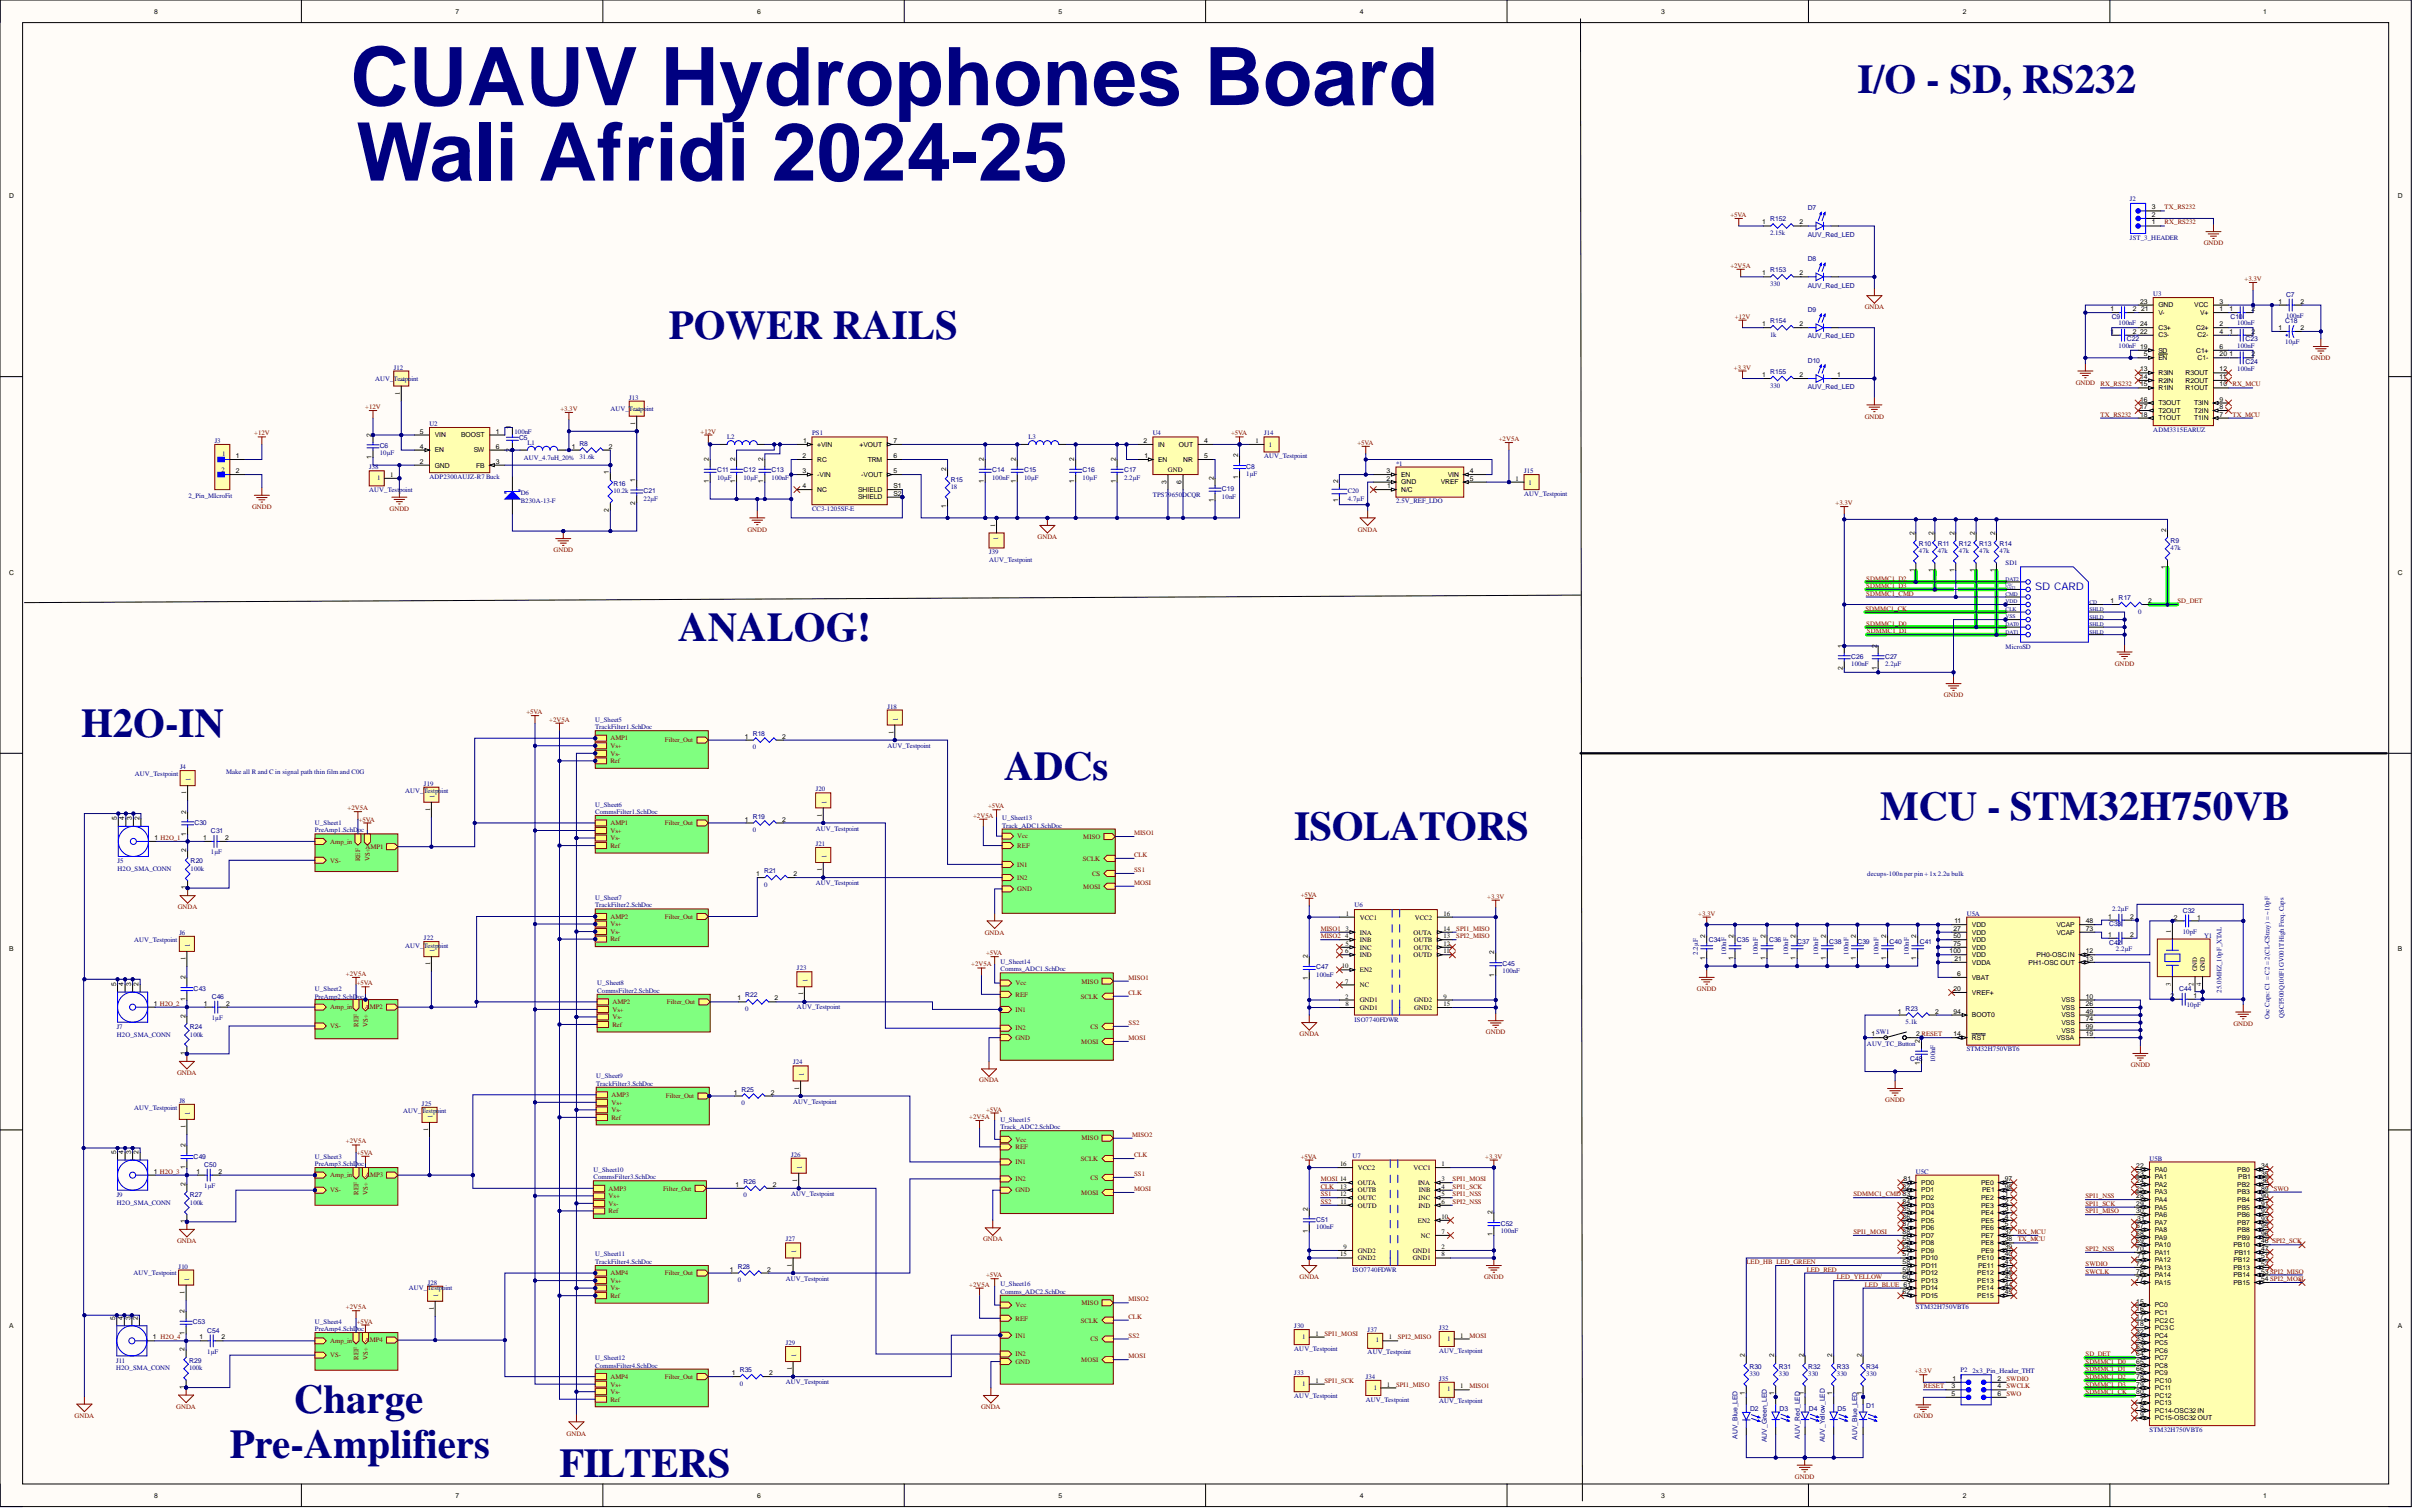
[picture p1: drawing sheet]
<svg xmlns="http://www.w3.org/2000/svg" width="812mm" height="508mm" viewBox="0 0 812 508" stroke-linecap="round" stroke-linejoin="round" font-family="sans-serif">
<defs><g id="words">
<g font-size="27.2" fill="#000080">
<text x="117.8" y="35.4">CUAUV Hydrophones Board</text>
<text x="119.8" y="60.7">Wali Afridi 2024-25</text>
</g>
<g font-size="13.8" fill="#000080">
<text x="624.6" y="31.2">I/O - SD, RS232</text>
<text x="224.9" y="114.1">POWER RAILS</text>
<text x="228.1" y="215.4">ANALOG!</text>
<text x="27.3" y="247.8">H2O-IN</text>
<text x="337.7" y="262.3">ADCs</text>
<text x="632.2" y="275.6">MCU - STM32H750VB</text>
<text x="435.2" y="282.5">ISOLATORS</text>
<text x="98.8" y="475">Charge</text>
<text x="77.3" y="490.2">Pre-Amplifiers</text>
<text x="188.2" y="496.6">FILTERS</text>
</g>
<text font-size="3.5" fill="#00f" x="684.3" y="198.2">SD CARD</text>
<g font-size="2.3">
<text x="51.9" y="4.6">8</text>
<text x="153.2" y="4.6">7</text>
<text x="254.6" y="4.6">6</text>
<text x="355.9" y="4.6">5</text>
<text x="457.3" y="4.6">4</text>
<text x="558.6" y="4.6">3</text>
<text x="660" y="4.6">2</text>
<text x="761" y="4.6">1</text>
<text x="3" y="66.6">D</text>
<text x="723.6" y="70.4">3</text>
<text x="806.3" y="66.6">D</text>
<text x="592.6" y="75.5">1</text>
<text x="605.1" y="75.5">2</text>
<text x="723.6" y="72.9">2</text>
<text x="723.6" y="75.5">1</text>
<text x="592.6" y="92.6">1</text>
<text x="605.1" y="92.6">2</text>
<text x="709.8" y="104.6">1</text>
<text x="717.3" y="104.6">2</text>
<text x="719.6" y="102.1">23</text>
<text x="720" y="104.6">21</text>
<text x="725.8" y="103.3">GND</text>
<text x="725.8" y="105.9">V-</text>
<text x="737.9" y="103.3">VCC</text>
<text x="739.8" y="105.9">V+</text>
<text x="746.4" y="104.6">1</text>
<text x="746.4" y="102.1">3</text>
<text x="749.7" y="104.6">1</text>
<text x="757.1" y="104.6">2</text>
<text x="766.2" y="102.1">1</text>
<text x="773.6" y="102.1">2</text>
<text x="592.6" y="109.7">1</text>
<text x="605.1" y="109.7">2</text>
<text x="709.8" y="112.2">1</text>
<text x="717.3" y="112.2">2</text>
<text x="719.6" y="112.2">22</text>
<text x="725.8" y="113.5">C3-</text>
<text x="725.8" y="110.9">C3+</text>
<text x="738.5" y="110.9">C2+</text>
<text x="739" y="113.5">C2-</text>
<text x="746.4" y="109.7">2</text>
<text x="746.4" y="112.2">4</text>
<text x="749.7" y="112.2">1</text>
<text x="757.1" y="112.2">2</text>
<text x="766.2" y="110.9">1</text>
<text x="773.6" y="110.9">2</text>
<text x="720.9" y="119.8">5</text>
<text x="725.8" y="118.5">SD</text>
<text x="738.5" y="118.5">C1+</text>
<text x="746.4" y="117.3">6</text>
<text x="746.4" y="119.8">20</text>
<text x="749.7" y="119.8">1</text>
<text x="757.1" y="119.8">2</text>
<text x="719.6" y="124.9">13</text>
<text x="725.8" y="121.1">EN</text>
<text x="739" y="121.1">C1-</text>
<text x="746.4" y="124.9">12</text>
<text x="592.6" y="126.8">1</text>
<text x="605.1" y="126.8">2</text>
<text x="617.8" y="126.8">1</text>
<text x="719.6" y="127.4">14</text>
<text x="719.6" y="129.9">15</text>
<text x="725.8" y="126.1">R3IN</text>
<text x="725.8" y="128.7">R2IN</text>
<text x="725.8" y="131.2">R1IN</text>
<text x="734.9" y="131.2">R1OUT</text>
<text x="734.9" y="128.7">R2OUT</text>
<text x="734.9" y="126.1">R3OUT</text>
<text x="746.4" y="129.9">10</text>
<text x="746.4" y="127.4">11</text>
<text x="134.5" y="132.7" transform="rotate(-90 134.5 132.7)">1</text>
<text x="719.6" y="135">16</text>
<text x="719.6" y="137.5">17</text>
<text x="725.8" y="136.3">T3OUT</text>
<text x="737.9" y="136.3">T3IN</text>
<text x="746.4" y="137.5">8</text>
<text x="746.4" y="135">9</text>
<text x="213.6" y="142.8" transform="rotate(-90 213.6 142.8)">1</text>
<text x="719.6" y="140.1">18</text>
<text x="725.8" y="138.8">T2OUT</text>
<text x="725.8" y="141.3">T1OUT</text>
<text x="737.9" y="141.3">T1IN</text>
<text x="737.9" y="138.8">T2IN</text>
<text x="746.4" y="140.1">7</text>
<text x="124.9" y="146.8" transform="rotate(-90 124.9 146.8)">2</text>
<text x="141.2" y="145.8">5</text>
<text x="146.2" y="147.1">VIN</text>
<text x="155.1" y="147.1">BOOST</text>
<text x="166.7" y="145.8">1</text>
<text x="171.8" y="144.3" transform="rotate(-90 171.8 144.3)">1</text>
<text x="270.1" y="148.9">1</text>
<text x="300.4" y="148.9">7</text>
<text x="384.5" y="148.9">2</text>
<text x="404.9" y="148.9">4</text>
<text x="422.2" y="148.9">1</text>
<text x="79.3" y="154">1</text>
<text x="124.9" y="154.2" transform="rotate(-90 124.9 154.2)">1</text>
<text x="141.2" y="150.9">4</text>
<text x="141.2" y="155.9">2</text>
<text x="146.2" y="152.1">EN</text>
<text x="159.3" y="152.1">SW</text>
<text x="166.7" y="150.9">6</text>
<text x="166.7" y="155.9">3</text>
<text x="171.8" y="152" transform="rotate(-90 171.8 152)">2</text>
<text x="192.2" y="150.9">1</text>
<text x="204.7" y="150.9">2</text>
<text x="238.4" y="155" transform="rotate(-90 238.4 155)">2</text>
<text x="247.2" y="155" transform="rotate(-90 247.2 155)">2</text>
<text x="256.7" y="155" transform="rotate(-90 256.7 155)">2</text>
<text x="269.9" y="154">2</text>
<text x="274.8" y="150.2">+VIN</text>
<text x="274.8" y="155.2">RC</text>
<text x="289" y="150.2">+VOUT</text>
<text x="291.8" y="155.2">TRM</text>
<text x="300.4" y="154">6</text>
<text x="330.8" y="155" transform="rotate(-90 330.8 155)">2</text>
<text x="341.6" y="155" transform="rotate(-90 341.6 155)">2</text>
<text x="361.3" y="155" transform="rotate(-90 361.3 155)">2</text>
<text x="375.2" y="155" transform="rotate(-90 375.2 155)">2</text>
<text x="384.8" y="154">1</text>
<text x="389.5" y="155.2">EN</text>
<text x="389.5" y="150.2">IN</text>
<text x="396.4" y="150.2">OUT</text>
<text x="397.9" y="155.2">NR</text>
<text x="404.9" y="154">5</text>
<text x="416.3" y="153.7" transform="rotate(-90 416.3 153.7)">2</text>
<text x="79.3" y="159">2</text>
<text x="131.3" y="160.3">1</text>
<text x="146.2" y="157.2">GND</text>
<text x="160.1" y="157.2">FB</text>
<text x="204.7" y="159.5" transform="rotate(-90 204.7 159.5)">1</text>
<text x="213.6" y="162" transform="rotate(-90 213.6 162)">1</text>
<text x="269.9" y="159">3</text>
<text x="274.8" y="160.3">-VIN</text>
<text x="289.6" y="160.3">-VOUT</text>
<text x="300.4" y="159">5</text>
<text x="318.2" y="158.2" transform="rotate(-90 318.2 158.2)">2</text>
<text x="392.8" y="158.5">GND</text>
<text x="408.1" y="161.3" transform="rotate(-90 408.1 161.3)">2</text>
<text x="416.3" y="161.2" transform="rotate(-90 416.3 161.2)">1</text>
<text x="466.2" y="161.6">2</text>
<text x="466.2" y="159">3</text>
<text x="471.2" y="160.3">EN</text>
<text x="486.9" y="160.3">VIN</text>
<text x="494.3" y="159">4</text>
<text x="494.3" y="161.6">5</text>
<text x="509.6" y="161.6">1</text>
<text x="238.4" y="162.4" transform="rotate(-90 238.4 162.4)">1</text>
<text x="247.2" y="162.4" transform="rotate(-90 247.2 162.4)">1</text>
<text x="256.7" y="162.4" transform="rotate(-90 256.7 162.4)">1</text>
<text x="269.9" y="164.1">4</text>
<text x="274.8" y="165.4">NC</text>
<text x="288.5" y="165.4">SHIELD</text>
<text x="288.5" y="167.9">SHIELD</text>
<text x="300.4" y="164.1">S1</text>
<text x="300.4" y="166.6">S2</text>
<text x="330.8" y="162.4" transform="rotate(-90 330.8 162.4)">1</text>
<text x="341.6" y="162.4" transform="rotate(-90 341.6 162.4)">1</text>
<text x="361.3" y="162.4" transform="rotate(-90 361.3 162.4)">1</text>
<text x="375.2" y="162.4" transform="rotate(-90 375.2 162.4)">1</text>
<text x="392.3" y="162.8" transform="rotate(-90 392.3 162.8)">3</text>
<text x="397.3" y="162.8" transform="rotate(-90 397.3 162.8)">6</text>
<text x="449.9" y="162.3" transform="rotate(-90 449.9 162.3)">2</text>
<text x="466.5" y="164.1">1</text>
<text x="471.2" y="165.4">N/C</text>
<text x="471.2" y="162.8">GND</text>
<text x="484.5" y="162.8">VREF</text>
<text x="204.7" y="172.2" transform="rotate(-90 204.7 172.2)">2</text>
<text x="213.6" y="169.7" transform="rotate(-90 213.6 169.7)">2</text>
<text x="318.2" y="170.7" transform="rotate(-90 318.2 170.7)">1</text>
<text x="408.1" y="168.8" transform="rotate(-90 408.1 168.8)">1</text>
<text x="449.9" y="168.9" transform="rotate(-90 449.9 168.9)">1</text>
<text x="334.6" y="177.2" transform="rotate(-90 334.6 177.2)">1</text>
<text x="643.8" y="179.7" transform="rotate(-90 643.8 179.7)">2</text>
<text x="650.2" y="179.7" transform="rotate(-90 650.2 179.7)">2</text>
<text x="657.2" y="179.7" transform="rotate(-90 657.2 179.7)">2</text>
<text x="664.1" y="179.7" transform="rotate(-90 664.1 179.7)">2</text>
<text x="670.9" y="179.7" transform="rotate(-90 670.9 179.7)">2</text>
<text x="728.4" y="178.7" transform="rotate(-90 728.4 178.7)">2</text>
<text x="728.4" y="191.2" transform="rotate(-90 728.4 191.2)">1</text>
<text x="3" y="193.2">C</text>
<text x="643.8" y="192.2" transform="rotate(-90 643.8 192.2)">1</text>
<text x="650.2" y="192.2" transform="rotate(-90 650.2 192.2)">1</text>
<text x="657.2" y="192.2" transform="rotate(-90 657.2 192.2)">1</text>
<text x="664.1" y="192.2" transform="rotate(-90 664.1 192.2)">1</text>
<text x="670.9" y="192.2" transform="rotate(-90 670.9 192.2)">1</text>
<text x="806.3" y="193.2">C</text>
<text x="709.8" y="202.8">1</text>
<text x="722.3" y="202.8">2</text>
<text x="619.7" y="217.7" transform="rotate(-90 619.7 217.7)">1</text>
<text x="631.1" y="217.7" transform="rotate(-90 631.1 217.7)">2</text>
<text x="619.7" y="225.4" transform="rotate(-90 619.7 225.4)">2</text>
<text x="631.1" y="225.1" transform="rotate(-90 631.1 225.1)">1</text>
<text x="250.5" y="248.4">1</text>
<text x="263" y="248.4">2</text>
<text x="300.4" y="246.7" transform="rotate(-90 300.4 246.7)">1</text>
<text x="62.6" y="267" transform="rotate(-90 62.6 267)">1</text>
<text x="39.3" y="275.8" transform="rotate(-90 39.3 275.8)">5</text>
<text x="41.8" y="275.8" transform="rotate(-90 41.8 275.8)">4</text>
<text x="44.3" y="275.8" transform="rotate(-90 44.3 275.8)">3</text>
<text x="46.9" y="275.8" transform="rotate(-90 46.9 275.8)">2</text>
<text x="62.6" y="273.5" transform="rotate(-90 62.6 273.5)">2</text>
<text x="144.6" y="272.6" transform="rotate(-90 144.6 272.6)">1</text>
<text x="276.4" y="274.5" transform="rotate(-90 276.4 274.5)">1</text>
<text x="62.6" y="280.9" transform="rotate(-90 62.6 280.9)">1</text>
<text x="250.5" y="276.2">1</text>
<text x="263" y="276.2">2</text>
<text x="51.9" y="282.4">1 H2O_1</text>
<text x="62.6" y="286.4" transform="rotate(-90 62.6 286.4)">2</text>
<text x="68.3" y="282.4">1</text>
<text x="75.8" y="282.4">2</text>
<text x="276.4" y="292.8" transform="rotate(-90 276.4 292.8)">1</text>
<text x="62.6" y="298.9" transform="rotate(-90 62.6 298.9)">1</text>
<text x="254.3" y="294.5">1</text>
<text x="266.8" y="294.5">2</text>
<text x="452.6" y="307.9">1</text>
<text x="457.3" y="309.1">VCC1</text>
<text x="475.8" y="309.1">VCC2</text>
<text x="485.4" y="307.9">16</text>
<text x="657.2" y="310.4">11</text>
<text x="663.1" y="311.7">VDD</text>
<text x="691.5" y="311.7">VCAP</text>
<text x="701.4" y="310.4">48</text>
<text x="708.9" y="308.9">1</text>
<text x="716.3" y="308.9">2</text>
<text x="731" y="309.1">2</text>
<text x="738.8" y="309.1">1</text>
<text x="452.4" y="315.5">4</text>
<text x="452.5" y="312.9">3</text>
<text x="457.3" y="314.2">INA</text>
<text x="457.3" y="316.7">INB</text>
<text x="475.3" y="314.2">OUTA</text>
<text x="475.5" y="316.7">OUTB</text>
<text x="485.4" y="312.9">14</text>
<text x="485.4" y="315.5">13</text>
<text x="573.4" y="315.2" transform="rotate(-90 573.4 315.2)">2</text>
<text x="583" y="315.2" transform="rotate(-90 583 315.2)">2</text>
<text x="593.7" y="315.2" transform="rotate(-90 593.7 315.2)">2</text>
<text x="603.8" y="315.2" transform="rotate(-90 603.8 315.2)">2</text>
<text x="614" y="315.2" transform="rotate(-90 614 315.2)">2</text>
<text x="624.1" y="315.2" transform="rotate(-90 624.1 315.2)">2</text>
<text x="634.2" y="315.2" transform="rotate(-90 634.2 315.2)">2</text>
<text x="644.4" y="315.2" transform="rotate(-90 644.4 315.2)">2</text>
<text x="656.9" y="312.9">27</text>
<text x="656.9" y="315.5">50</text>
<text x="663.1" y="314.2">VDD</text>
<text x="663.1" y="316.7">VDD</text>
<text x="691.5" y="314.2">VCAP</text>
<text x="701.4" y="312.9">73</text>
<text x="708.9" y="315">1</text>
<text x="716.3" y="315">2</text>
<text x="730" y="313.7" transform="rotate(-90 730 313.7)">1</text>
<text x="3.1" y="319.9">B</text>
<text x="62.3" y="322.7" transform="rotate(-90 62.3 322.7)">1</text>
<text x="439.8" y="322.1" transform="rotate(-90 439.8 322.1)">2</text>
<text x="452.4" y="320.5">6</text>
<text x="452.5" y="318">5</text>
<text x="457.3" y="319.3">INC</text>
<text x="457.3" y="321.8">IND</text>
<text x="475.3" y="321.8">OUTD</text>
<text x="475.5" y="319.3">OUTC</text>
<text x="485.4" y="318">12</text>
<text x="485.4" y="320.5">11</text>
<text x="502.5" y="320.9" transform="rotate(-90 502.5 320.9)">2</text>
<text x="573.4" y="322.6" transform="rotate(-90 573.4 322.6)">1</text>
<text x="583" y="322.6" transform="rotate(-90 583 322.6)">1</text>
<text x="593.7" y="322.6" transform="rotate(-90 593.7 322.6)">1</text>
<text x="603.8" y="322.6" transform="rotate(-90 603.8 322.6)">1</text>
<text x="614" y="322.6" transform="rotate(-90 614 322.6)">1</text>
<text x="624.1" y="322.6" transform="rotate(-90 624.1 322.6)">1</text>
<text x="634.2" y="322.6" transform="rotate(-90 634.2 322.6)">1</text>
<text x="644.4" y="322.6" transform="rotate(-90 644.4 322.6)">1</text>
<text x="655.6" y="320.5">100</text>
<text x="656.9" y="318">75</text>
<text x="657.2" y="323.1">21</text>
<text x="663.1" y="319.3">VDD</text>
<text x="663.1" y="321.8">VDD</text>
<text x="684.8" y="321.8">PH0-OSCIN</text>
<text x="701.4" y="320.5">12</text>
<text x="701.4" y="323.1">13</text>
<text x="806.4" y="319.9">B</text>
<text x="62.3" y="329.2" transform="rotate(-90 62.3 329.2)">2</text>
<text x="144.6" y="324.5" transform="rotate(-90 144.6 324.5)">1</text>
<text x="439.8" y="329.6" transform="rotate(-90 439.8 329.6)">1</text>
<text x="451.2" y="325.6">10</text>
<text x="457.3" y="326.9">EN2</text>
<text x="502.5" y="328.3" transform="rotate(-90 502.5 328.3)">1</text>
<text x="658.1" y="328.1">6</text>
<text x="663.1" y="324.3">VDDA</text>
<text x="663.1" y="329.4">VBAT</text>
<text x="682.1" y="324.3">PH1-OSC OUT</text>
<text x="738.9" y="326.6" transform="rotate(-90 738.9 326.6)">GND</text>
<text x="741.4" y="326.6" transform="rotate(-90 741.4 326.6)">GND</text>
<text x="39" y="331.5" transform="rotate(-90 39 331.5)">5</text>
<text x="41.6" y="331.5" transform="rotate(-90 41.6 331.5)">4</text>
<text x="44.1" y="331.5" transform="rotate(-90 44.1 331.5)">3</text>
<text x="46.6" y="331.5" transform="rotate(-90 46.6 331.5)">2</text>
<text x="270" y="334.6" transform="rotate(-90 270 334.6)">1</text>
<text x="452.4" y="330.7">7</text>
<text x="452.4" y="335.7">2</text>
<text x="457.3" y="331.9">NC</text>
<text x="485.4" y="335.7">9</text>
<text x="656.9" y="333.2">20</text>
<text x="663.1" y="334.5">VREF+</text>
<text x="701.4" y="335.7">10</text>
<text x="729.9" y="335.5">2</text>
<text x="730" y="331.3" transform="rotate(-90 730 331.3)">3</text>
<text x="737.6" y="331.4" transform="rotate(-90 737.6 331.4)">2</text>
<text x="737.6" y="335.5">1</text>
<text x="740.2" y="331.4" transform="rotate(-90 740.2 331.4)">4</text>
<text x="51.7" y="338.1">1 H2O_2</text>
<text x="62.3" y="336.7" transform="rotate(-90 62.3 336.7)">1</text>
<text x="68.6" y="338.1">1</text>
<text x="76" y="338.1">2</text>
<text x="248" y="336.3">1</text>
<text x="260.5" y="336.3">2</text>
<text x="452.5" y="338.3">8</text>
<text x="457.3" y="337">GND1</text>
<text x="457.3" y="339.5">GND1</text>
<text x="475.5" y="337">GND2</text>
<text x="475.5" y="339.5">GND2</text>
<text x="485.4" y="338.3">15</text>
<text x="638.2" y="340.8">1</text>
<text x="650.7" y="340.8">2</text>
<text x="656.9" y="340.8">94</text>
<text x="693.2" y="337">VSS</text>
<text x="693.2" y="339.5">VSS</text>
<text x="701.4" y="338.3">26</text>
<text x="701.4" y="340.8">49</text>
<text x="62.3" y="342.1" transform="rotate(-90 62.3 342.1)">2</text>
<text x="663.1" y="342.1">BOOT0</text>
<text x="693.2" y="342.1">VSS</text>
<text x="693.2" y="344.6">VSS</text>
<text x="693.2" y="347.1">VSS</text>
<text x="701.4" y="343.3">74</text>
<text x="701.4" y="345.9">99</text>
<text x="629.3" y="348.4">1</text>
<text x="644.4" y="348.4">2 RESET</text>
<text x="645.6" y="350.7" transform="rotate(-90 645.6 350.7)">2</text>
<text x="656.9" y="348.4">14</text>
<text x="663.1" y="349.7">RST</text>
<text x="691.5" y="349.7">VSSA</text>
<text x="701.4" y="348.4">19</text>
<text x="62.3" y="354.6" transform="rotate(-90 62.3 354.6)">1</text>
<text x="645.6" y="358.1" transform="rotate(-90 645.6 358.1)">1</text>
<text x="246.7" y="368">1</text>
<text x="259.2" y="368">2</text>
<text x="268.8" y="366.3" transform="rotate(-90 268.8 366.3)">1</text>
<text x="62.3" y="379.2" transform="rotate(-90 62.3 379.2)">1</text>
<text x="143.9" y="380.2" transform="rotate(-90 143.9 380.2)">1</text>
<text x="39" y="388" transform="rotate(-90 39 388)">5</text>
<text x="41.6" y="388" transform="rotate(-90 41.6 388)">4</text>
<text x="44.1" y="388" transform="rotate(-90 44.1 388)">3</text>
<text x="46.6" y="388" transform="rotate(-90 46.6 388)">2</text>
<text x="62.3" y="385.7" transform="rotate(-90 62.3 385.7)">2</text>
<text x="51.7" y="394.6">1 H2O_3</text>
<text x="62.3" y="393.1" transform="rotate(-90 62.3 393.1)">1</text>
<text x="66.1" y="394.6">1</text>
<text x="73.5" y="394.6">2</text>
<text x="450.6" y="392">16</text>
<text x="456.6" y="393.3">VCC2</text>
<text x="475.4" y="393.3">VCC1</text>
<text x="484.7" y="392">1</text>
<text x="718.4" y="392.7">22</text>
<text x="718.4" y="395.2">23</text>
<text x="724.6" y="394">PA0</text>
<text x="752.3" y="394">PB0</text>
<text x="760.3" y="392.7">34</text>
<text x="760.3" y="395.2">35</text>
<text x="62.3" y="398.6" transform="rotate(-90 62.3 398.6)">2</text>
<text x="247.3" y="399">1</text>
<text x="259.9" y="399">2</text>
<text x="268.1" y="397.4" transform="rotate(-90 268.1 397.4)">1</text>
<text x="450.7" y="399.6">13</text>
<text x="456.6" y="398.4">OUTA</text>
<text x="456.6" y="400.9">OUTB</text>
<text x="476.9" y="398.4">INA</text>
<text x="477.1" y="400.9">INB</text>
<text x="484.7" y="397.1">3</text>
<text x="484.7" y="399.6">4</text>
<text x="639.8" y="399.6">82</text>
<text x="640.2" y="397.1">81</text>
<text x="646.1" y="398.4">PD0</text>
<text x="646.1" y="400.9">PD1</text>
<text x="666.2" y="398.4">PE0</text>
<text x="666.5" y="400.9">PE1</text>
<text x="674.2" y="397.1">97</text>
<text x="674.2" y="399.6">98</text>
<text x="718.4" y="397.8">24</text>
<text x="718.4" y="400.3">25</text>
<text x="724.6" y="396.5">PA1</text>
<text x="724.6" y="399">PA2</text>
<text x="724.6" y="401.6">PA3</text>
<text x="752.3" y="399">PB2</text>
<text x="752.3" y="401.6">PB3</text>
<text x="752.7" y="396.5">PB1</text>
<text x="760.3" y="397.8">36</text>
<text x="760.3" y="400.3">89</text>
<text x="439.8" y="407" transform="rotate(-90 439.8 407)">2</text>
<text x="450.6" y="402.2">12</text>
<text x="450.8" y="404.7">11</text>
<text x="456.6" y="403.4">OUTC</text>
<text x="456.6" y="406">OUTD</text>
<text x="477" y="406">IND</text>
<text x="477.1" y="403.4">INC</text>
<text x="484.7" y="402.2">5</text>
<text x="484.7" y="404.7">6</text>
<text x="639.8" y="404.7">84</text>
<text x="639.8" y="407.2">85</text>
<text x="646.1" y="403.4">PD2</text>
<text x="646.1" y="406">PD3</text>
<text x="666.2" y="403.4">PE2</text>
<text x="666.2" y="406">PE3</text>
<text x="674.2" y="402.2">1</text>
<text x="674.2" y="404.7">2</text>
<text x="674.2" y="407.2">3</text>
<text x="718.4" y="402.8">28</text>
<text x="718.4" y="405.4">29</text>
<text x="718.4" y="407.9">30</text>
<text x="724.6" y="404.1">PA4</text>
<text x="724.6" y="406.6">PA5</text>
<text x="752.3" y="404.1">PB4</text>
<text x="752.3" y="406.6">PB5</text>
<text x="760.3" y="402.8">90</text>
<text x="760.3" y="405.4">91</text>
<text x="760.3" y="407.9">92</text>
<text x="62.3" y="411.1" transform="rotate(-90 62.3 411.1)">1</text>
<text x="476.8" y="411">EN2</text>
<text x="484.7" y="409.8">10</text>
<text x="501.9" y="408.2" transform="rotate(-90 501.9 408.2)">2</text>
<text x="639.8" y="409.8">86</text>
<text x="639.8" y="412.3">87</text>
<text x="646.1" y="408.5">PD4</text>
<text x="646.1" y="411">PD5</text>
<text x="646.1" y="413.6">PD6</text>
<text x="666.2" y="408.5">PE4</text>
<text x="666.2" y="411">PE5</text>
<text x="666.2" y="413.6">PE6</text>
<text x="674.2" y="409.8">4</text>
<text x="674.2" y="412.3">5</text>
<text x="718.4" y="413">67</text>
<text x="718.7" y="410.4">31</text>
<text x="724.6" y="409.2">PA6</text>
<text x="724.6" y="411.7">PA7</text>
<text x="752.3" y="409.2">PB6</text>
<text x="752.3" y="411.7">PB7</text>
<text x="760.3" y="410.4">93</text>
<text x="760.3" y="413">95</text>
<text x="439.8" y="414.4" transform="rotate(-90 439.8 414.4)">1</text>
<text x="451.8" y="419.9">9</text>
<text x="477.8" y="416.1">NC</text>
<text x="484.7" y="414.8">7</text>
<text x="484.7" y="419.9">2</text>
<text x="501.9" y="415.7" transform="rotate(-90 501.9 415.7)">1</text>
<text x="639.8" y="414.8">88</text>
<text x="639.8" y="417.4">55</text>
<text x="639.8" y="419.9">56</text>
<text x="646.1" y="416.1">PD7</text>
<text x="646.1" y="418.6">PD8</text>
<text x="666.2" y="416.1">PE7</text>
<text x="666.2" y="418.6">PE8</text>
<text x="674.2" y="414.8">37</text>
<text x="674.2" y="417.4">38</text>
<text x="674.2" y="419.9">39</text>
<text x="718.4" y="415.5">68</text>
<text x="718.4" y="418">69</text>
<text x="724.6" y="414.2">PA8</text>
<text x="724.6" y="416.8">PA9</text>
<text x="724.6" y="419.3">PA10</text>
<text x="751.1" y="419.3">PB10</text>
<text x="752.3" y="414.2">PB8</text>
<text x="752.3" y="416.8">PB9</text>
<text x="760.3" y="415.5">96</text>
<text x="760.3" y="418">46 SPI2_SCK</text>
<text x="266.2" y="425.8" transform="rotate(-90 266.2 425.8)">1</text>
<text x="450.7" y="422.4">15</text>
<text x="456.6" y="421.2">GND2</text>
<text x="456.6" y="423.7">GND2</text>
<text x="475.1" y="421.2">GND1</text>
<text x="475.1" y="423.7">GND1</text>
<text x="484.7" y="422.4">8</text>
<text x="639.8" y="422.4">57</text>
<text x="639.8" y="425">58</text>
<text x="646.1" y="421.2">PD9</text>
<text x="646.1" y="423.7">PD10</text>
<text x="664.9" y="423.7">PE10</text>
<text x="666.2" y="421.2">PE9</text>
<text x="674.2" y="422.4">40</text>
<text x="674.2" y="425">41</text>
<text x="718.4" y="420.6">70</text>
<text x="718.4" y="425.6">72</text>
<text x="718.7" y="423.1">71</text>
<text x="724.6" y="421.8">PA11</text>
<text x="724.6" y="424.4">PA12</text>
<text x="751.1" y="424.4">PB12</text>
<text x="751.4" y="421.8">PB11</text>
<text x="760.3" y="420.6">47</text>
<text x="760.3" y="423.1">51</text>
<text x="760.3" y="425.6">52</text>
<text x="245.5" y="427.5">1</text>
<text x="258" y="427.5">2</text>
<text x="639.8" y="427.5">59</text>
<text x="639.8" y="430">60</text>
<text x="646.1" y="426.2">PD11</text>
<text x="646.1" y="428.8">PD12</text>
<text x="646.1" y="431.3">PD13</text>
<text x="664.9" y="428.8">PE12</text>
<text x="664.9" y="431.3">PE13</text>
<text x="665.2" y="426.2">PE11</text>
<text x="674.2" y="427.5">42</text>
<text x="674.2" y="430">43</text>
<text x="718.4" y="428.2">76</text>
<text x="718.4" y="430.7">77</text>
<text x="724.6" y="426.9">PA13</text>
<text x="724.6" y="429.4">PA14</text>
<text x="724.6" y="432">PA15</text>
<text x="751.1" y="426.9">PB13</text>
<text x="751.1" y="429.4">PB14</text>
<text x="751.1" y="432">PB15</text>
<text x="760.3" y="428.2">53 SPI2_MISO</text>
<text x="760.3" y="430.7">54 SPI2_MOSI</text>
<text x="62.1" y="434.9" transform="rotate(-90 62.1 434.9)">1</text>
<text x="639.8" y="435.1">62</text>
<text x="646.1" y="433.8">PD14</text>
<text x="646.1" y="436.4">PD15</text>
<text x="664.9" y="433.8">PE14</text>
<text x="664.9" y="436.4">PE15</text>
<text x="674.2" y="432.6">44</text>
<text x="674.2" y="435.1">45</text>
<text x="38.8" y="443.7" transform="rotate(-90 38.8 443.7)">5</text>
<text x="41.3" y="443.7" transform="rotate(-90 41.3 443.7)">4</text>
<text x="43.8" y="443.7" transform="rotate(-90 43.8 443.7)">3</text>
<text x="46.4" y="443.7" transform="rotate(-90 46.4 443.7)">2</text>
<text x="62.1" y="441.4" transform="rotate(-90 62.1 441.4)">2</text>
<text x="145.9" y="440.4" transform="rotate(-90 145.9 440.4)">1</text>
<text x="718.4" y="438.3">15</text>
<text x="718.4" y="440.8">16</text>
<text x="718.4" y="443.4">17</text>
<text x="724.6" y="439.6">PC0</text>
<text x="724.6" y="442.1">PC1</text>
<text x="3" y="446.5">A</text>
<text x="62.1" y="448.9" transform="rotate(-90 62.1 448.9)">1</text>
<text x="442.3" y="449">1</text>
<text x="491.1" y="449.7">1</text>
<text x="718.4" y="445.9">18</text>
<text x="718.4" y="448.4">32</text>
<text x="724.6" y="444.6">PC2 C</text>
<text x="724.6" y="447.2">PC3 C</text>
<text x="724.6" y="449.7">PC4</text>
<text x="806.3" y="446.5">A</text>
<text x="51.4" y="450.3">1 H2O_4</text>
<text x="62.1" y="454.3" transform="rotate(-90 62.1 454.3)">2</text>
<text x="67.1" y="450.3">1</text>
<text x="74.5" y="450.3">2</text>
<text x="467" y="450.3">1</text>
<text x="718.4" y="451">33</text>
<text x="718.4" y="453.5">63</text>
<text x="724.6" y="452.2">PC5</text>
<text x="724.6" y="454.8">PC6</text>
<text x="266.2" y="460.7" transform="rotate(-90 266.2 460.7)">1</text>
<text x="586.8" y="456.4" transform="rotate(-90 586.8 456.4)">2</text>
<text x="596.7" y="456.4" transform="rotate(-90 596.7 456.4)">2</text>
<text x="606.5" y="456.4" transform="rotate(-90 606.5 456.4)">2</text>
<text x="616.2" y="456.4" transform="rotate(-90 616.2 456.4)">2</text>
<text x="626.1" y="456.4" transform="rotate(-90 626.1 456.4)">2</text>
<text x="718.4" y="456">64</text>
<text x="718.4" y="458.6">65</text>
<text x="718.4" y="461.1">66</text>
<text x="724.6" y="457.3">PC7</text>
<text x="724.6" y="459.8">PC8</text>
<text x="62.1" y="466.8" transform="rotate(-90 62.1 466.8)">1</text>
<text x="246" y="462.4">1</text>
<text x="258.6" y="462.4">2</text>
<text x="442.3" y="464.9">1</text>
<text x="466.4" y="466.2">1</text>
<text x="491.1" y="466.8">1</text>
<text x="656.3" y="466.8">3</text>
<text x="656.5" y="464.2">1</text>
<text x="671.7" y="466.8">4</text>
<text x="671.7" y="464.2">2</text>
<text x="718.4" y="463.6">78</text>
<text x="718.4" y="466.2">79</text>
<text x="724.6" y="462.4">PC9</text>
<text x="724.6" y="464.9">PC10</text>
<text x="724.6" y="467.4">PC11</text>
<text x="586.8" y="468.9" transform="rotate(-90 586.8 468.9)">1</text>
<text x="596.7" y="468.9" transform="rotate(-90 596.7 468.9)">1</text>
<text x="606.5" y="468.9" transform="rotate(-90 606.5 468.9)">1</text>
<text x="616.2" y="468.9" transform="rotate(-90 616.2 468.9)">1</text>
<text x="626.1" y="468.9" transform="rotate(-90 626.1 468.9)">1</text>
<text x="656.3" y="469.3">5</text>
<text x="671.7" y="469.3">6</text>
<text x="718.4" y="468.7">80</text>
<text x="719.6" y="471.2">7</text>
<text x="719.6" y="473.8">8</text>
<text x="724.6" y="470">PC12</text>
<text x="724.6" y="472.5">PC13</text>
<text x="719.6" y="476.3">9</text>
<text x="724.6" y="475">PC14-OSC32 IN</text>
<text x="724.6" y="477.6">PC15-OSC32 OUT</text>
<text x="51.9" y="503.5">8</text>
<text x="153.2" y="503.5">7</text>
<text x="254.6" y="503.5">6</text>
<text x="355.9" y="503.5">5</text>
<text x="457.3" y="503.5">4</text>
<text x="558.6" y="503.5">3</text>
<text x="660" y="503.5">2</text>
<text x="761" y="503.5">1</text>
</g>
<g font-size="2.3" fill="#000080">
<text x="607.9" y="70.7">D7</text>
<text x="716.3" y="67.6">J2</text>
<text x="595.2" y="74.5">R152</text>
<text x="595.2" y="79">2.15k</text>
<text x="607.9" y="79.5">AUV_Red_LED</text>
<text x="716.3" y="80.8">JST_3_HEADER</text>
<text x="607.9" y="87.8">D8</text>
<text x="595.2" y="91.6">R153</text>
<text x="595.2" y="96.2">330</text>
<text x="607.9" y="96.7">AUV_Red_LED</text>
<text x="724.1" y="99.5">U3</text>
<text x="768.8" y="99.8">C7</text>
<text x="607.9" y="104.8">D9</text>
<text x="710.2" y="107.1">C9</text>
<text x="750" y="107.1">C10</text>
<text x="768.8" y="106.9">100nF</text>
<text x="595.2" y="113.2">1k</text>
<text x="595.2" y="108.6">R154</text>
<text x="607.9" y="113.7">AUV_Red_LED</text>
<text x="712.5" y="109.4">100nF 24</text>
<text x="752.3" y="109.4">100nF</text>
<text x="768.5" y="108.6">C18</text>
<text x="712.5" y="117">100nF 19</text>
<text x="715.2" y="114.7">C22</text>
<text x="752.3" y="117">100nF</text>
<text x="755.1" y="114.7">C23</text>
<text x="768.5" y="115.7">10µF</text>
<text x="132.4" y="124.3">J12</text>
<text x="595.2" y="125.8">R155</text>
<text x="607.9" y="122">D10</text>
<text x="752.3" y="124.6">100nF</text>
<text x="755.1" y="122.3">C24</text>
<text x="126.1" y="128.1">AUV_Testpoint</text>
<text x="136" y="128.3" transform="rotate(-90 136 128.3)">1</text>
<text x="595.2" y="130.3">330</text>
<text x="607.9" y="130.8">AUV_Red_LED</text>
<text x="211.6" y="134.4">J13</text>
<text x="144.4" y="143.3">U2</text>
<text x="205.2" y="138.2">AUV_Testpoint</text>
<text x="215.1" y="138.4" transform="rotate(-90 215.1 138.4)">1</text>
<text x="72.2" y="148.9">J3</text>
<text x="173" y="145.8">100nF</text>
<text x="174.6" y="148.1">C5</text>
<text x="177.4" y="149.6">L1</text>
<text x="194.9" y="149.8">R8</text>
<text x="244.5" y="147.6">L2</text>
<text x="273.1" y="146.4">PS1</text>
<text x="345.9" y="147.6">L3</text>
<text x="387.7" y="146.4">U4</text>
<text x="425.1" y="146.4">J14</text>
<text x="724.1" y="145.1">ADM3315EARUZ</text>
<text x="74.7" y="153.5">1</text>
<text x="127.7" y="153.1">10µF</text>
<text x="127.7" y="150.6">C6</text>
<text x="176.1" y="154.7">AUV_4.7uH_20%</text>
<text x="194.9" y="154.4">31.6k</text>
<text x="425.1" y="154">AUV_Testpoint</text>
<text x="426.6" y="150.4">1</text>
<text x="74.5" y="158.5">2</text>
<text x="124.2" y="157.8">J38</text>
<text x="126.9" y="161.3">1</text>
<text x="144.4" y="161">ADP2300AUJZ-R7 Buck</text>
<text x="241.1" y="161.3">10µF</text>
<text x="241.1" y="158.8">C11</text>
<text x="250" y="161.3">10µF</text>
<text x="250" y="158.8">C12</text>
<text x="259.5" y="161.3">100nF</text>
<text x="259.5" y="158.8">C13</text>
<text x="319.7" y="162">R15</text>
<text x="333.6" y="161.3">100nF</text>
<text x="333.6" y="158.8">C14</text>
<text x="344.4" y="161.3">10µF</text>
<text x="344.4" y="158.8">C15</text>
<text x="364" y="161.3">10µF</text>
<text x="364" y="158.8">C16</text>
<text x="378" y="161.3">2.2µF</text>
<text x="378" y="158.8">C17</text>
<text x="419.1" y="160.1">1µF</text>
<text x="419.1" y="157.5">C8</text>
<text x="469.5" y="156.5">*1</text>
<text x="512.5" y="159">J15</text>
<text x="63.3" y="167.3">2_Pin_MIcroFit</text>
<text x="124.2" y="165.4">AUV_Testpoint</text>
<text x="175.1" y="166.6">D6</text>
<text x="206.3" y="165.8">10.2k</text>
<text x="206.3" y="163.3">R16</text>
<text x="216.4" y="165.8">C21</text>
<text x="319.7" y="164.5">18</text>
<text x="387.7" y="167.1">TPS7</text>
<text x="392.8" y="167.1">9650DCQR</text>
<text x="410.9" y="167.7">10nF</text>
<text x="410.9" y="165.1">C19</text>
<text x="453.2" y="165.8">C20</text>
<text x="512.5" y="166.6">AUV_Testpoint</text>
<text x="514.1" y="163.1">1</text>
<text x="175.1" y="169.1">B230A-13-F</text>
<text x="216.4" y="168.3">22µF</text>
<text x="273.1" y="171.7">CC3-1205SF-E</text>
<text x="453.2" y="168.3">4.7µF</text>
<text x="469.5" y="169.2">2.5V_REF_LDO</text>
<text x="335.7" y="181.6" transform="rotate(-90 335.7 181.6)">1</text>
<text x="645.3" y="183.5">R10</text>
<text x="651.6" y="183.5">R11</text>
<text x="658.7" y="183.5">R12</text>
<text x="665.6" y="183.5">R13</text>
<text x="672.4" y="183.5">R14</text>
<text x="729.9" y="185">47k</text>
<text x="729.9" y="182.5">R9</text>
<text x="332.6" y="186.3">J39</text>
<text x="332.6" y="188.8">AUV_Testpoint</text>
<text x="645.3" y="186.1">47k</text>
<text x="651.6" y="186.1">47k</text>
<text x="658.7" y="186.1">47k</text>
<text x="665.6" y="186.1">47k</text>
<text x="672.4" y="186.1">47k</text>
<text x="674.4" y="189.9">SD1</text>
<text x="712.5" y="201.8">R17</text>
<text x="719" y="206.6">0</text>
<text x="622.5" y="221.5">C26</text>
<text x="633.9" y="221.5">C27</text>
<text x="674.4" y="218.2">MicroSD</text>
<text x="622.5" y="224">100nF</text>
<text x="633.9" y="224">2.2µF</text>
<text x="298.4" y="238.2">J18</text>
<text x="200.2" y="242.6">U_Sheet5</text>
<text x="200.2" y="245.2">TrackFilter1.SchDoc</text>
<text x="302" y="242.3" transform="rotate(-90 302 242.3)">1</text>
<text x="253.1" y="251.9">0</text>
<text x="253.1" y="247.3">R18</text>
<text x="298.4" y="251.4">AUV_Testpoint</text>
<text x="45.4" y="260.9">AUV_Testpoint</text>
<text x="60.6" y="258.6">J4</text>
<text x="64.1" y="262.6" transform="rotate(-90 64.1 262.6)">1</text>
<text x="76" y="260.3">Make all R and C in signal path thin film and C0G</text>
<text x="136.2" y="266.7">AUV_Testpoint</text>
<text x="142.6" y="264.1">J19</text>
<text x="146.1" y="268.2" transform="rotate(-90 146.1 268.2)">1</text>
<text x="274.3" y="266.1">J20</text>
<text x="200.2" y="271.2">U_Sheet6</text>
<text x="200.2" y="273.7">CommsFilter1.SchDoc</text>
<text x="253.1" y="275.2">R19</text>
<text x="277.9" y="270.1" transform="rotate(-90 277.9 270.1)">1</text>
<text x="337" y="275.7">U_Sheet13</text>
<text x="65.4" y="277.3">C30</text>
<text x="71" y="280.1">C31</text>
<text x="105.9" y="277.3">U_Sheet1</text>
<text x="105.9" y="279.8">PreAmp1.SchD</text>
<text x="120.4" y="279.8">oc</text>
<text x="253.1" y="279.8">0</text>
<text x="274.3" y="279.3">AUV_Testpoint</text>
<text x="337" y="278.2">Track_ADC1.SchDoc</text>
<text x="71" y="287.2">1µF</text>
<text x="274.3" y="284.4">J21</text>
<text x="39.5" y="290.2">J5</text>
<text x="39.5" y="292.8">H2O_SMA_CONN</text>
<text x="64.1" y="292.8">100k</text>
<text x="64.1" y="290.2">R20</text>
<text x="256.9" y="293.5">R21</text>
<text x="277.9" y="288.5" transform="rotate(-90 277.9 288.5)">1</text>
<text x="256.9" y="298.1">0</text>
<text x="274.3" y="297.6">AUV_Testpoint</text>
<text x="627.9" y="294.5">decups-100n per pin + 1x 2.2u bulk</text>
<text x="200.2" y="302.6">U_Sheet7</text>
<text x="200.2" y="305.1">TrackFilter2.SchDoc</text>
<text x="455.5" y="305.1">U6</text>
<text x="661.4" y="307.9">U5A</text>
<text x="709.2" y="311.4">C33</text>
<text x="710.3" y="306.4">2.2µF</text>
<text x="734" y="306.9">C32</text>
<text x="45.1" y="316.6">AUV_Testpoint</text>
<text x="60.3" y="314.3">J6</text>
<text x="142.6" y="316.1">J22</text>
<text x="574.6" y="316.7">C34</text>
<text x="584.1" y="316.7">C35</text>
<text x="594.9" y="316.7">C36</text>
<text x="604.3" y="317.3">C37</text>
<text x="615.2" y="317.3">C38</text>
<text x="624.6" y="317.3">C39</text>
<text x="635.4" y="317.3">C40</text>
<text x="645.6" y="317.3">C41</text>
<text x="709.2" y="317.8">C42</text>
<text x="734" y="314">10pF</text>
<text x="741.2" y="315.5">Y1</text>
<text x="63.9" y="318.3" transform="rotate(-90 63.9 318.3)">1</text>
<text x="136.2" y="318.6">AUV_Testpoint</text>
<text x="146.1" y="320.1" transform="rotate(-90 146.1 320.1)">1</text>
<text x="570.9" y="321" transform="rotate(-90 570.9 321)">2.2µF</text>
<text x="580.4" y="321" transform="rotate(-90 580.4 321)">100nF</text>
<text x="591.2" y="321" transform="rotate(-90 591.2 321)">100nF</text>
<text x="601.3" y="321" transform="rotate(-90 601.3 321)">100nF</text>
<text x="611.4" y="321" transform="rotate(-90 611.4 321)">100nF</text>
<text x="621.6" y="321" transform="rotate(-90 621.6 321)">100nF</text>
<text x="631.7" y="321" transform="rotate(-90 631.7 321)">100nF</text>
<text x="641.8" y="321" transform="rotate(-90 641.8 321)">100nF</text>
<text x="711.5" y="319.8">2.2µF</text>
<text x="268" y="326.2">J23</text>
<text x="336.4" y="324.1">U_Sheet14</text>
<text x="336.4" y="326.6">Comms_ADC1.SchDoc</text>
<text x="442.6" y="328.5">100nF</text>
<text x="442.6" y="325.9">C47</text>
<text x="505.3" y="327.2">100nF</text>
<text x="505.3" y="324.7">C45</text>
<text x="65.1" y="333">C43</text>
<text x="71.2" y="335.8">C46</text>
<text x="105.8" y="335.7">PreAmp2.SchD</text>
<text x="105.9" y="333">U_Sheet2</text>
<text x="120.3" y="335.7">oc</text>
<text x="200.9" y="331.3">U_Sheet8</text>
<text x="200.9" y="333.8">CommsFilter2.SchDoc</text>
<text x="250.6" y="335.3">R22</text>
<text x="271.6" y="330.2" transform="rotate(-90 271.6 330.2)">1</text>
<text x="732.8" y="333.2">C44</text>
<text x="747" y="333.7" transform="rotate(-90 747 333.7)">25.0MHZ_10pF_XTAL</text>
<text x="250.6" y="339.9">0</text>
<text x="268" y="339.4">AUV_Testpoint</text>
<text x="640.8" y="339.8">R23</text>
<text x="735.3" y="338.5">10pF</text>
<text x="39.3" y="345.9">J7</text>
<text x="63.9" y="345.9">R24</text>
<text x="71.2" y="342.9">1µF</text>
<text x="455.5" y="343.6">ISO7740FDWR</text>
<text x="630.9" y="347.7">SW1</text>
<text x="640.8" y="344.3">5.1k</text>
<text x="763.1" y="342.7" transform="rotate(-90 763.1 342.7)">Osc Caps: C1 = C2 = 2(CL-CStray) = ~10pF</text>
<text x="768" y="342.1" transform="rotate(-90 768 342.1)">QSCF500Q100F1GV001THigh Freq. Caps</text>
<text x="39.3" y="348.5">H2O_SMA_CONN</text>
<text x="63.9" y="348.5">100k</text>
<text x="627.8" y="351.5">AUV_TC_Button</text>
<text x="661.4" y="353.5">STM32H750VBT6</text>
<text x="266.7" y="357.9">J24</text>
<text x="642.4" y="356.6">C48</text>
<text x="650.7" y="357.1" transform="rotate(-90 650.7 357.1)">100nF</text>
<text x="200.5" y="362.5">U_Sheet9</text>
<text x="200.5" y="365">TrackFilter3.SchDoc</text>
<text x="270.3" y="361.9" transform="rotate(-90 270.3 361.9)">1</text>
<text x="60.3" y="370.8">J8</text>
<text x="141.9" y="371.8">J25</text>
<text x="249.3" y="371.5">0</text>
<text x="249.3" y="367">R25</text>
<text x="266.7" y="371">AUV_Testpoint</text>
<text x="45.1" y="373">AUV_Testpoint</text>
<text x="63.9" y="374.8" transform="rotate(-90 63.9 374.8)">1</text>
<text x="135.6" y="374.3">AUV_Testpoint</text>
<text x="145.4" y="375.8" transform="rotate(-90 145.4 375.8)">1</text>
<text x="336.4" y="377.1">U_Sheet15</text>
<text x="336.4" y="379.6">Track_ADC2.SchDoc</text>
<text x="65.1" y="389.5">C49</text>
<text x="105.9" y="389.5">U_Sheet3</text>
<text x="266.1" y="388.9">J26</text>
<text x="454.8" y="389.3">U7</text>
<text x="68.7" y="392.3">C50</text>
<text x="105.9" y="392">PreAmp3.SchD</text>
<text x="120.4" y="392">oc</text>
<text x="199.6" y="394">U_Sheet10</text>
<text x="269.6" y="393" transform="rotate(-90 269.6 393)">1</text>
<text x="644.3" y="394.6">U5C</text>
<text x="722.8" y="390.2">U5B</text>
<text x="68.7" y="399.4">1µF</text>
<text x="199.6" y="396.5">CommsFilter3.SchDoc</text>
<text x="250" y="398">R26</text>
<text x="39.3" y="402.4">J9</text>
<text x="39.3" y="405">H2O_SMA_CONN</text>
<text x="63.9" y="405">100k</text>
<text x="63.9" y="402.4">R27</text>
<text x="250" y="402.6">0</text>
<text x="266.1" y="402.1">AUV_Testpoint</text>
<text x="442.6" y="413.3">100nF</text>
<text x="442.6" y="410.8">C51</text>
<text x="504.7" y="412">C52</text>
<text x="264.2" y="417.4">J27</text>
<text x="504.7" y="414.6">100nF</text>
<text x="200.2" y="422.4">U_Sheet11</text>
<text x="200.2" y="425">TrackFilter4.SchDoc</text>
<text x="267.8" y="421.4" transform="rotate(-90 267.8 421.4)">1</text>
<text x="44.9" y="428.8">AUV_Testpoint</text>
<text x="60.1" y="426.5">J10</text>
<text x="63.6" y="430.5" transform="rotate(-90 63.6 430.5)">1</text>
<text x="143.8" y="432">J28</text>
<text x="248.1" y="431">0</text>
<text x="248.1" y="426.5">R28</text>
<text x="264.2" y="430.5">AUV_Testpoint</text>
<text x="454.8" y="427.8">ISO7740FDWR</text>
<text x="137.5" y="433.8">AUV_Testpoint</text>
<text x="147.4" y="436" transform="rotate(-90 147.4 436)">1</text>
<text x="336.4" y="432.5">U_Sheet16</text>
<text x="336.4" y="435">Comms_ADC2.SchDoc</text>
<text x="644.3" y="440.2">STM32H750VBT6</text>
<text x="64.9" y="445.2">C53</text>
<text x="69.7" y="448">C54</text>
<text x="105.9" y="445">U_Sheet4</text>
<text x="105.9" y="447.5">PreAmp4.SchD</text>
<text x="120.4" y="447.5">oc</text>
<text x="435.2" y="446.5">J30</text>
<text x="459.9" y="447.8">J37</text>
<text x="484" y="447.2">J32</text>
<text x="69.7" y="455.1">1µF</text>
<text x="264.2" y="452.2">J29</text>
<text x="435.2" y="454.1">AUV_Testpoint</text>
<text x="437.9" y="450">1</text>
<text x="459.9" y="455.4">AUV_Testpoint</text>
<text x="462.6" y="451.3">1</text>
<text x="484" y="454.8">AUV_Testpoint</text>
<text x="486.7" y="450.7">1</text>
<text x="39" y="458.1">J11</text>
<text x="39" y="460.7">H2O_SMA_CONN</text>
<text x="63.6" y="460.7">100k</text>
<text x="63.6" y="458.1">R29</text>
<text x="200.2" y="457.3">U_Sheet12</text>
<text x="200.2" y="459.8">CommsFilter4.SchDoc</text>
<text x="248.7" y="461.3">R35</text>
<text x="267.8" y="456.3" transform="rotate(-90 267.8 456.3)">1</text>
<text x="588.3" y="460.2">R30</text>
<text x="598.2" y="460.2">R31</text>
<text x="608.1" y="460.2">R32</text>
<text x="617.7" y="460.2">R33</text>
<text x="627.6" y="460.2">R34</text>
<text x="659.2" y="461.4">P2</text>
<text x="663.3" y="461.7">2x3_Pin_Header_THT</text>
<text x="248.7" y="465.9">0</text>
<text x="264.2" y="465.4">AUV_Testpoint</text>
<text x="435.2" y="462.4">J33</text>
<text x="437.9" y="465.9">1</text>
<text x="459.3" y="463.6">J34</text>
<text x="461.9" y="467.2">1</text>
<text x="484" y="464.2">J35</text>
<text x="486.7" y="467.8">1</text>
<text x="588.3" y="462.7">330</text>
<text x="598.2" y="462.7">330</text>
<text x="608.1" y="462.7">330</text>
<text x="617.7" y="462.7">330</text>
<text x="627.6" y="462.7">330</text>
<text x="435.2" y="470">AUV_Testpoint</text>
<text x="459.3" y="471.2">AUV_Testpoint</text>
<text x="484" y="471.8">AUV_Testpoint</text>
<text x="627.6" y="473.5">D1</text>
<text x="588.5" y="474.3">D2</text>
<text x="598.4" y="474.3">D3</text>
<text x="608.3" y="474.3">D4</text>
<text x="617.9" y="474.3">D5</text>
<text x="584.2" y="483.7" transform="rotate(-90 584.2 483.7)">AUV_Blue_LED</text>
<text x="594.1" y="484.9" transform="rotate(-90 594.1 484.9)">AUV_Green_LED</text>
<text x="605.3" y="483.6" transform="rotate(-90 605.3 483.6)">AUV_Red_LED</text>
<text x="613.6" y="484.9" transform="rotate(-90 613.6 484.9)">AUV_Yellow_LED</text>
<text x="624.5" y="484.1" transform="rotate(-90 624.5 484.1)">AUV_Blue_LED</text>
<text x="722.8" y="481.4">STM32H750VBT6</text>
</g>
<g font-size="2.3" fill="#800000">
<text x="727.9" y="70.4">TX_RS232</text>
<text x="581.9" y="72.9">+5VA</text>
<text x="727.9" y="75.5">RX_RS232</text>
<text x="741.1" y="82.5">GNDD</text>
<text x="581.9" y="90.1">+2V5A</text>
<text x="754.8" y="94.5">+3.3V</text>
<text x="583.4" y="107.1">+12V</text>
<text x="627.1" y="104">GNDA</text>
<text x="583.1" y="124.3">+3.3V</text>
<text x="777.2" y="121.1">GNDD</text>
<text x="698" y="129.3">GNDD</text>
<text x="706.4" y="129.9">RX_RS232</text>
<text x="750.7" y="129.9">RX_MCU</text>
<text x="122.8" y="137.5">+12V</text>
<text x="188.4" y="138.2">+3.3V</text>
<text x="627.1" y="140.7">GNDD</text>
<text x="706.4" y="140.1">TX_RS232</text>
<text x="750.7" y="140.1">TX_MCU</text>
<text x="85.5" y="146.4">+12V</text>
<text x="235.6" y="145.8">+12V</text>
<text x="414" y="146.4">+5VA</text>
<text x="456.4" y="149.6">+5VA</text>
<text x="504" y="148.3">+2V5A</text>
<text x="84.8" y="171.1">GNDD</text>
<text x="131" y="171.7">GNDD</text>
<text x="617.3" y="169.9">+3.3V</text>
<text x="251.4" y="178.7">GNDD</text>
<text x="456.6" y="178.7">GNDA</text>
<text x="186.2" y="185.6">GNDD</text>
<text x="348.9" y="181.2">GNDA</text>
<text x="627.6" y="197.7">SDMMC1_D3</text>
<text x="627.6" y="195.2">SDMMC1_D2</text>
<text x="627.6" y="200.2">SDMMC1_CMD</text>
<text x="732.2" y="202.8">SD_DET</text>
<text x="627.3" y="205.3">SDMMC1_CK</text>
<text x="627.6" y="210.4">SDMMC1_D0</text>
<text x="627.8" y="212.9">SDMMC1_D1</text>
<text x="711.2" y="223.8">GNDD</text>
<text x="653.7" y="234.4">GNDD</text>
<text x="177" y="240.1">+5VA</text>
<text x="184.7" y="242.6">+2V5A</text>
<text x="205.2" y="249">AMP1</text>
<text x="205.2" y="251.5">Vs+</text>
<text x="223.6" y="249.6">Filter_Out</text>
<text x="205.2" y="254">Vs-</text>
<text x="205.2" y="256.5">Ref</text>
<text x="116.9" y="272.4">+2V5A</text>
<text x="327.2" y="275">+2V5A</text>
<text x="332.3" y="271.7">+5VA</text>
<text x="120.7" y="276.2">+5VA</text>
<text x="205.2" y="277.5">AMP1</text>
<text x="205.2" y="280">Vs+</text>
<text x="223.6" y="277.5">Filter_Out</text>
<text x="342.1" y="281.9">Vcc</text>
<text x="381.4" y="280.8">MISO1</text>
<text x="111" y="283.6">Amp_in</text>
<text x="122.9" y="285.4">AMP1</text>
<text x="205.2" y="282.5">Vs-</text>
<text x="205.2" y="285.1">Ref</text>
<text x="342.1" y="285.1">REF</text>
<text x="364.3" y="282">MISO</text>
<text x="111" y="290">VS-</text>
<text x="121.1" y="289.6" transform="rotate(-90 121.1 289.6)">REF</text>
<text x="124.3" y="289.6" transform="rotate(-90 124.3 289.6)">VS+</text>
<text x="342.1" y="291.4">IN1</text>
<text x="364.1" y="289.4">SCLK</text>
<text x="381.4" y="288.1">CLK</text>
<text x="381.4" y="293.2">SS1</text>
<text x="342.1" y="295.8">IN2</text>
<text x="342.1" y="299.6">GND</text>
<text x="364.3" y="298.8">MOSI</text>
<text x="367.3" y="294.5">CS</text>
<text x="381.4" y="297.5">MOSI</text>
<text x="59.8" y="305.7">GNDA</text>
<text x="437.4" y="301.5">+5VA</text>
<text x="500.1" y="302.1">+3.3V</text>
<text x="205.2" y="308.9">AMP2</text>
<text x="205.2" y="311.4">Vs+</text>
<text x="223.6" y="308.9">Filter_Out</text>
<text x="571.1" y="307.9">+3.3V</text>
<text x="205.2" y="314">Vs-</text>
<text x="205.2" y="316.5">Ref</text>
<text x="331.2" y="314.2">GNDA</text>
<text x="444.1" y="312.9">MISO1</text>
<text x="444.1" y="315.5">MISO2</text>
<text x="489.7" y="312.9">SPI1_MISO</text>
<text x="489.7" y="315.5">SPI2_MISO</text>
<text x="331.6" y="321.1">+5VA</text>
<text x="116.3" y="328.1">+2V5A</text>
<text x="326.6" y="324.9">+2V5A</text>
<text x="379.5" y="329.4">MISO1</text>
<text x="120" y="331.3">+5VA</text>
<text x="341.5" y="331.3">Vcc</text>
<text x="341.5" y="335.1">REF</text>
<text x="363.5" y="335.7">SCLK</text>
<text x="363.7" y="330.7">MISO</text>
<text x="379.5" y="334.5">CLK</text>
<text x="570.6" y="333.2">GNDD</text>
<text x="111" y="339.4">Amp_in</text>
<text x="122.7" y="339.4">AMP2</text>
<text x="205.9" y="337.6">AMP2</text>
<text x="205.9" y="340.1">Vs+</text>
<text x="224.3" y="337.6">Filter_Out</text>
<text x="341.5" y="340.1">IN1</text>
<text x="111" y="345.7">VS-</text>
<text x="120.5" y="345.3" transform="rotate(-90 120.5 345.3)">REF</text>
<text x="123.7" y="345.3" transform="rotate(-90 123.7 345.3)">VS+</text>
<text x="205.9" y="342.7">Vs-</text>
<text x="205.9" y="345.2">Ref</text>
<text x="341.5" y="346.5">IN2</text>
<text x="366.7" y="345.9">CS</text>
<text x="379.5" y="344.6">SS2</text>
<text x="499.7" y="347.7">GNDD</text>
<text x="751.1" y="344.9">GNDD</text>
<text x="341.5" y="349.7">GND</text>
<text x="363.6" y="350.9">MOSI</text>
<text x="379.5" y="349.7">MOSI</text>
<text x="437" y="348.4">GNDA</text>
<text x="716.5" y="358.8">GNDD</text>
<text x="59.5" y="361.4">GNDA</text>
<text x="329.3" y="363.9">GNDA</text>
<text x="205.6" y="368.8">AMP3</text>
<text x="205.6" y="371.4">Vs+</text>
<text x="223.9" y="369.2">Filter_Out</text>
<text x="634" y="370.5">GNDD</text>
<text x="205.6" y="373.9">Vs-</text>
<text x="205.6" y="376.4">Ref</text>
<text x="325.9" y="376.3">+2V5A</text>
<text x="331.6" y="373.7">+5VA</text>
<text x="341.5" y="383.9">Vcc</text>
<text x="363.7" y="383.4">MISO</text>
<text x="380.8" y="382.2">MISO2</text>
<text x="116.3" y="384.4">+2V5A</text>
<text x="120" y="388.2">+5VA</text>
<text x="341.5" y="386.4">REF</text>
<text x="381.4" y="389">CLK</text>
<text x="437.4" y="389.5">+5VA</text>
<text x="499.4" y="389.5">+3.3V</text>
<text x="111" y="395.8">Amp_in</text>
<text x="122.8" y="395.8">AMP3</text>
<text x="341.5" y="391.5">IN1</text>
<text x="363.5" y="390.3">SCLK</text>
<text x="381.4" y="395.3">SS1</text>
<text x="111" y="400.9">VS-</text>
<text x="120.5" y="401.7" transform="rotate(-90 120.5 401.7)">REF</text>
<text x="123.7" y="401.7" transform="rotate(-90 123.7 401.7)">VS+</text>
<text x="204.7" y="400.3">AMP3</text>
<text x="223" y="400.3">Filter_Out</text>
<text x="341.5" y="400.9">GND</text>
<text x="341.5" y="397.1">IN2</text>
<text x="363.6" y="401.7">MOSI</text>
<text x="366.7" y="396.6">CS</text>
<text x="381.4" y="400.4">MOSI</text>
<text x="444.1" y="397.1">MOSI 14</text>
<text x="444.1" y="399.6">CLK</text>
<text x="488.5" y="397.1">SPI1_MOSI</text>
<text x="488.5" y="399.6">SPI1_SCK</text>
<text x="764.7" y="400.3">SWO</text>
<text x="204.7" y="402.8">Vs+</text>
<text x="204.7" y="405.4">Vs-</text>
<text x="204.7" y="407.9">Ref</text>
<text x="444.1" y="402.2">SS1</text>
<text x="444.1" y="404.7">SS2</text>
<text x="488.5" y="402.2">SPI1_NSS</text>
<text x="488.5" y="404.7">SPI2_NSS</text>
<text x="623.3" y="402.2">SDMMC1_CMD 83</text>
<text x="701.3" y="405.4">SPI1_SCK</text>
<text x="701.3" y="407.9">SPI1_MISO</text>
<text x="701.3" y="402.8">SPI1_NSS</text>
<text x="59.5" y="417.9">GNDA</text>
<text x="330.6" y="417.4">GNDA</text>
<text x="623.3" y="414.8">SPI1_MOSI</text>
<text x="678.5" y="414.8">RX_MCU</text>
<text x="678.5" y="417.4">TX_MCU</text>
<text x="587.3" y="425">LED_HB LED_GREEN</text>
<text x="701.3" y="420.6">SPI2_NSS</text>
<text x="701.3" y="425.6">SWDIO</text>
<text x="205.2" y="428.8">AMP4</text>
<text x="205.2" y="431.3">Vs+</text>
<text x="223.6" y="428.8">Filter_Out</text>
<text x="331.6" y="429.4">+5VA</text>
<text x="437" y="430">GNDA</text>
<text x="499.1" y="430">GNDD</text>
<text x="607.6" y="427.5">LED_RED</text>
<text x="617.7" y="430">LED_YELLOW</text>
<text x="701.3" y="428.2">SWCLK</text>
<text x="205.2" y="433.8">Vs-</text>
<text x="205.2" y="436.4">Ref</text>
<text x="325.9" y="432.6">+2V5A</text>
<text x="379.5" y="437.5">MISO2</text>
<text x="627.1" y="432.6">LED_BLUE 61</text>
<text x="116.3" y="440.2">+2V5A</text>
<text x="341.5" y="439.6">Vcc</text>
<text x="341.5" y="444">REF</text>
<text x="363.7" y="438.8">MISO</text>
<text x="379.5" y="443.4">CLK</text>
<text x="120" y="445">+5VA</text>
<text x="341.5" y="449.7">IN1</text>
<text x="363.5" y="444.6">SCLK</text>
<text x="379.5" y="449.7">SS2</text>
<text x="445.4" y="449">SPI1_MOSI</text>
<text x="494.1" y="449.7">MOSI</text>
<text x="111" y="451.6">Amp_in</text>
<text x="122.7" y="451.3">AMP4</text>
<text x="366.7" y="451">CS</text>
<text x="470" y="450.3">SPI2_MISO</text>
<text x="111" y="456.4">VS-</text>
<text x="120.5" y="457.2" transform="rotate(-90 120.5 457.2)">REF</text>
<text x="123.7" y="457.2" transform="rotate(-90 123.7 457.2)">VS+</text>
<text x="341.5" y="456">IN2</text>
<text x="341.5" y="458.6">GND</text>
<text x="363.6" y="457.9">MOSI</text>
<text x="379.5" y="456.6">MOSI</text>
<text x="643.9" y="461.7">+3.3V</text>
<text x="701.3" y="458.6">SDMMC1_D0</text>
<text x="701.3" y="461.1">SDMMC1_D1</text>
<text x="701.3" y="456">SD_DET</text>
<text x="205.2" y="463.6">AMP4</text>
<text x="205.2" y="466.2">Vs+</text>
<text x="223.6" y="463.6">Filter_Out</text>
<text x="445.4" y="464.9">SPI1_SCK</text>
<text x="469.5" y="466.2">SPI1_MISO</text>
<text x="494.1" y="466.8">MISO1</text>
<text x="646.8" y="466.8">RESET</text>
<text x="674.7" y="464.2">SWDIO</text>
<text x="674.7" y="466.8">SWCLK</text>
<text x="701.3" y="466.2">SDMMC1_D3</text>
<text x="701.3" y="463.6">SDMMC1_D2</text>
<text x="59.3" y="473.6">GNDA</text>
<text x="205.2" y="468.7">Vs-</text>
<text x="205.2" y="471.2">Ref</text>
<text x="329.9" y="473.8">GNDA</text>
<text x="674.7" y="469.3">SWO</text>
<text x="701.3" y="468.7">SDMMC1_CK</text>
<text x="25.1" y="476.6">GNDA</text>
<text x="643.5" y="476.9">GNDD</text>
<text x="190.6" y="482.6">GNDA</text>
<text x="603.6" y="497.1">GNDD</text>
</g>
<g font-size="1.9" fill="#000080">
<text x="674.4" y="195.3">DAT2</text>
<text x="674.4" y="200.3">CMD</text>
<text x="674.4" y="202.9">VDD</text>
<text x="702.7" y="202.9">CD</text>
<text x="674.4" y="205.4">CLK</text>
<text x="674.4" y="207.9">VSS</text>
<text x="702.7" y="208">SHLD</text>
<text x="702.7" y="205.5">SHLD</text>
<text x="674.4" y="210.5">DAT0</text>
<text x="674.4" y="213">DAT1</text>
<text x="702.7" y="210.5">SHLD</text>
<text x="702.7" y="213.1">SHLD</text>
</g>
<g font-size="1.4" fill="#000080">
<text x="674.4" y="197.9">DAT3</text>
<text x="674.4" y="196.9">CD/</text>
</g>
</g></defs>
<path d="M0 0h810.9v506.5h-810.9z" fill-rule="evenodd" fill="#fffcf8"/>
<path d="M0 0h810.9v506.5h-810.9z" fill="none" stroke="#000" stroke-width=".34"/>
<path d="M7.6 7.6h795.7v491.3h-795.7z" fill-rule="evenodd" fill="#fffcf8"/>
<g fill="none" stroke="#000" stroke-width=".34">
<path d="M0 0v7.6M7.6 7.6h795.7v491.3h-795.7zM101.4 0v7.6M202.7 0v7.6M304.1 0v7.6M405.4 0v7.6M506.8 0v7.6M608.1 0v7.6M709.5 0v7.6M0 126.6h7.6M803.3 126.6h7.6M0 253.3h7.6"/>
<path d="M803.3 253.3h7.6M39.8 275.3v2.5M42.3 275.3v2.5M44.9 275.3v2.5M47.4 275.3v2.5M49.9 282.9h2.6M0 379.9h7.6M803.3 379.9h7.6M0 498.9v7.6h7.6M101.4 498.9v7.6M202.7 498.9v7.6M304.1 498.9v7.6"/>
<path d="M405.4 498.9v7.6M506.8 498.9v7.6M608.1 498.9v7.6M709.5 498.9v7.6M803.3 506.5h7.6"/>
</g>
<g fill="none" stroke="#0f0" stroke-width="1.3">
<path d="M627.5 195.6h46.9M644.3 191.8v3.8M650.6 198.2h23.8M650.7 191.8l-.1 6.4h-23.1M664.5 191.8v19h-37M671.4 191.8v21.6M728.9 190.8v12.4h3.3M627.3 205.8h47.1M627.8 213.4h46.6M664.5 210.8h9.9M722.8 203.2h6.1M701.3 459h16.4"/>
<path d="M701.3 456.5h16.4M701.3 469.2h16.4M701.3 464.1h16.4M701.3 466.6h16.4M701.3 461.6h16.4"/>
</g>
<path d="M657.7 191.8v8.9h-30.2M657.7 200.7h16.7M623.2 402.7h16" fill="none" stroke="#fff" stroke-width="1.3"/>
<g fill="none" stroke="#00f" stroke-width=".34">
<path d="M39.8 277.8h10.1v10.2h-10.1zM45.9 282.9h4"/>
<circle cx="44.9" cy="282.9" r="1.01"/>
<circle cx="44.9" cy="282.9" r="5.1"/>
</g>
<circle cx="63.1" cy="298.6" r=".51" fill="#000080"/>
<circle cx="63.1" cy="298.6" r=".51" fill="none" stroke="#000080" stroke-width=".34"/>
<path d="M63.1 285.9v2.6M63.1 296.1v2.5" fill="none" stroke="#000" stroke-width=".34"/>
<circle cx="63.1" cy="298.6" r=".51" fill="#000080"/>
<circle cx="63.1" cy="298.6" r=".51" fill="none" stroke="#000080" stroke-width=".34"/>
<path d="M63.1 288.5l-.8 .7 1.6 1.5-1.6 1.6 1.6 1.5-1.6 1.5 .8 .8" fill="none" stroke="#00f" stroke-width=".34"/>
<path d="M63.1 298.6v2.5M60.6 301.1h5l-2.5 2.6z" fill="none" stroke="#800000" stroke-width=".34"/>
<circle cx="63.1" cy="298.6" r=".51" fill="#000080"/>
<circle cx="63.1" cy="298.6" r=".51" fill="none" stroke="#000080" stroke-width=".34"/>
<path d="M63.1 273v2.5M63.1 278.1v2.5" fill="none" stroke="#000" stroke-width=".34"/>
<path d="M61.1 276.3h4M61.1 277.3h4M63.1 275.5v.8M63.1 277.3v.8" fill="none" stroke="#00f" stroke-width=".34"/>
<path d="M60.6 259.1h5v5h-5z" fill-rule="evenodd" fill="#ffffb0"/>
<path d="M60.6 259.1h5v5h-5z" fill="none" stroke="#800000" stroke-width=".34"/>
<path d="M63.1 264.1v5.1M39.5 331v2.5M42.1 331v2.5M44.6 331v2.5M47.1 331v2.5M49.7 338.6h2.5" fill="none" stroke="#000" stroke-width=".34"/>
<g fill="none" stroke="#00f" stroke-width=".34">
<path d="M39.5 333.5h10.2v10.2h-10.2zM45.6 338.6h4.1"/>
<circle cx="44.6" cy="338.6" r="1.01"/>
<circle cx="44.6" cy="338.6" r="5.1"/>
</g>
<circle cx="62.8" cy="354.3" r=".51" fill="#000080"/>
<circle cx="62.8" cy="354.3" r=".51" fill="none" stroke="#000080" stroke-width=".34"/>
<path d="M62.8 341.6v2.6M62.8 351.8v2.5" fill="none" stroke="#000" stroke-width=".34"/>
<circle cx="62.8" cy="354.3" r=".51" fill="#000080"/>
<circle cx="62.8" cy="354.3" r=".51" fill="none" stroke="#000080" stroke-width=".34"/>
<path d="M62.8 344.2l-.7 .7 1.5 1.6-1.5 1.5 1.5 1.5-1.5 1.5 .7 .8" fill="none" stroke="#00f" stroke-width=".34"/>
<path d="M60.3 356.8h5.1l-2.6 2.6zM62.8 354.3v2.5" fill="none" stroke="#800000" stroke-width=".34"/>
<circle cx="62.8" cy="354.3" r=".51" fill="#000080"/>
<circle cx="62.8" cy="354.3" r=".51" fill="none" stroke="#000080" stroke-width=".34"/>
<path d="M62.8 328.7v2.6M62.8 333.8v2.5" fill="none" stroke="#000" stroke-width=".34"/>
<path d="M60.8 332h4.1M60.8 333h4.1M62.8 331.3v.7M62.8 333v.8" fill="none" stroke="#00f" stroke-width=".34"/>
<path d="M60.3 314.8h5.1v5.1h-5.1z" fill-rule="evenodd" fill="#ffffb0"/>
<path d="M60.3 314.8h5.1v5.1h-5.1z" fill="none" stroke="#800000" stroke-width=".34"/>
<path d="M62.8 319.9v5M39.5 387.5v2.5M42.1 387.5v2.5M44.6 387.5v2.5M47.1 387.5v2.5M49.7 395.1h2.5" fill="none" stroke="#000" stroke-width=".34"/>
<g fill="none" stroke="#00f" stroke-width=".34">
<path d="M39.5 390h10.2v10.1h-10.2zM45.6 395.1h4.1"/>
<circle cx="44.6" cy="395.1" r="5.1"/>
<circle cx="44.6" cy="395.1" r="1.02"/>
</g>
<circle cx="62.8" cy="410.8" r=".51" fill="#000080"/>
<circle cx="62.8" cy="410.8" r=".51" fill="none" stroke="#000080" stroke-width=".34"/>
<path d="M62.8 398.1v2.6M62.8 408.2v2.6" fill="none" stroke="#000" stroke-width=".34"/>
<circle cx="62.8" cy="410.8" r=".51" fill="#000080"/>
<circle cx="62.8" cy="410.8" r=".51" fill="none" stroke="#000080" stroke-width=".34"/>
<path d="M62.8 400.7l-.7 .7 1.5 1.5-1.5 1.6 1.5 1.5-1.5 1.5 .7 .7" fill="none" stroke="#00f" stroke-width=".34"/>
<path d="M60.3 413.3h5.1l-2.6 2.5zM62.8 410.8v2.5" fill="none" stroke="#800000" stroke-width=".34"/>
<circle cx="62.8" cy="410.8" r=".51" fill="#000080"/>
<circle cx="62.8" cy="410.8" r=".51" fill="none" stroke="#000080" stroke-width=".34"/>
<path d="M62.8 385.2v2.5M62.8 390.3v2.5" fill="none" stroke="#000" stroke-width=".34"/>
<path d="M60.8 388.5h4.1M60.8 389.5h4.1M62.8 387.7v.8M62.8 389.5v.8" fill="none" stroke="#00f" stroke-width=".34"/>
<path d="M60.3 371.3h5.1v5h-5.1z" fill-rule="evenodd" fill="#ffffb0"/>
<path d="M60.3 371.3h5.1v5h-5.1z" fill="none" stroke="#800000" stroke-width=".34"/>
<path d="M62.8 376.3v5.1M39.3 443.2v2.5M41.8 443.2v2.5M44.3 443.2v2.5M46.9 443.2v2.5M49.4 450.8h2.5" fill="none" stroke="#000" stroke-width=".34"/>
<g fill="none" stroke="#00f" stroke-width=".34">
<path d="M39.3 445.7h10.1v10.2h-10.1zM45.4 450.8h4"/>
<circle cx="44.3" cy="450.8" r="5.1"/>
<circle cx="44.3" cy="450.8" r="1.02"/>
</g>
<circle cx="62.6" cy="466.5" r=".51" fill="#000080"/>
<circle cx="62.6" cy="466.5" r=".51" fill="none" stroke="#000080" stroke-width=".34"/>
<path d="M62.6 453.8v2.6M62.6 464v2.5" fill="none" stroke="#000" stroke-width=".34"/>
<circle cx="62.6" cy="466.5" r=".51" fill="#000080"/>
<circle cx="62.6" cy="466.5" r=".51" fill="none" stroke="#000080" stroke-width=".34"/>
<path d="M62.6 456.4l-.8 .7 1.5 1.5-1.5 1.6 1.5 1.5-1.5 1.5 .8 .8" fill="none" stroke="#00f" stroke-width=".34"/>
<path d="M60.1 469h5l-2.5 2.6zM62.6 466.5v2.5" fill="none" stroke="#800000" stroke-width=".34"/>
<circle cx="62.6" cy="466.5" r=".51" fill="#000080"/>
<circle cx="62.6" cy="466.5" r=".51" fill="none" stroke="#000080" stroke-width=".34"/>
<path d="M62.6 440.9v2.6M62.6 446v2.5" fill="none" stroke="#000" stroke-width=".34"/>
<path d="M60.6 444.2h4M60.6 445.2h4M62.6 443.5v.7M62.6 445.2v.8" fill="none" stroke="#00f" stroke-width=".34"/>
<path d="M60.1 427h5v5.1h-5z" fill-rule="evenodd" fill="#ffffb0"/>
<path d="M60.1 427h5v5.1h-5zM25.8 472.1h5.1l-2.5 2.5zM28.4 469.5v2.6" fill="none" stroke="#800000" stroke-width=".34"/>
<path d="M68.7 282.9h2.5M73.7 282.9h2.6M68.9 338.6h2.6M74 338.6h2.5M66.4 395.1h2.5M71.5 395.1h2.5M62.6 432.1v5M67.4 450.8h2.5M72.5 450.8h2.5" fill="none" stroke="#000" stroke-width=".34"/>
<g fill="none" stroke="#00f" stroke-width=".34">
<path d="M71.2 282.9h.8M72 280.9v4M73 280.9v4M73 282.9h.7M71.5 338.6h.7M72.2 336.6v4M73.2 336.6v4M73.2 338.6h.8M68.9 395.1h.8M69.7 393.1v4M70.7 393.1v4M70.7 395.1h.8"/>
<path d="M69.9 450.8h.8M70.7 448.8v4M71.7 448.8v4M71.7 450.8h.8"/>
</g>
<path d="M105.9 280.4h27.9v12.6h-27.9z" fill-rule="evenodd" fill="#80ff80"/>
<path d="M105.9 280.4h27.9v12.6h-27.9z" fill="none" stroke="#800000" stroke-width=".34"/>
<path d="M105.9 281.9h2.8l1 1-1 1h-2.8z" fill-rule="evenodd" fill="#ffff80"/>
<path d="M105.9 281.9h2.8l1 1-1 1h-2.8z" fill="none" stroke="#800000" stroke-width=".34"/>
<path d="M122.5 280.4h2v2.7l-1 1.1-1-1.1z" fill-rule="evenodd" fill="#ffff80"/>
<path d="M122.5 280.4h2v2.7l-1 1.1-1-1.1z" fill="none" stroke="#800000" stroke-width=".34"/>
<path d="M105.9 288.2h2.8l1 1-1 1h-2.8z" fill-rule="evenodd" fill="#ffff80"/>
<path d="M105.9 288.2h2.8l1 1-1 1h-2.8z" fill="none" stroke="#800000" stroke-width=".34"/>
<path d="M130 283.6h2.8l1 1.1-1 1h-2.8z" fill-rule="evenodd" fill="#ffff80"/>
<path d="M130 283.6h2.8l1 1.1-1 1h-2.8z" fill="none" stroke="#800000" stroke-width=".34"/>
<path d="M119.3 280.4h2.1v2.7l-1 1.1-1.1-1.1z" fill-rule="evenodd" fill="#ffff80"/>
<path d="M119.3 280.4h2.1v2.7l-1 1.1-1.1-1.1z" fill="none" stroke="#800000" stroke-width=".34"/>
<path d="M105.9 336.1h27.9v13.1h-27.9z" fill-rule="evenodd" fill="#80ff80"/>
<path d="M105.9 336.1h27.9v13.1h-27.9z" fill="none" stroke="#800000" stroke-width=".34"/>
<circle cx="122.9" cy="336.1" r=".51" fill="#000080"/>
<circle cx="122.9" cy="336.1" r=".51" fill="none" stroke="#000080" stroke-width=".34"/>
<path d="M105.9 337.6h2.8l1 1-1 1h-2.8z" fill-rule="evenodd" fill="#ffff80"/>
<path d="M105.9 337.6h2.8l1 1-1 1h-2.8z" fill="none" stroke="#800000" stroke-width=".34"/>
<path d="M121.9 336.1h2v2.8l-1 1-1-1z" fill-rule="evenodd" fill="#ffff80"/>
<path d="M121.9 336.1h2v2.8l-1 1-1-1z" fill="none" stroke="#800000" stroke-width=".34"/>
<circle cx="122.9" cy="336.1" r=".51" fill="#000080"/>
<circle cx="122.9" cy="336.1" r=".51" fill="none" stroke="#000080" stroke-width=".34"/>
<path d="M105.9 343.9h2.8l1 1-1 1h-2.8z" fill-rule="evenodd" fill="#ffff80"/>
<path d="M105.9 343.9h2.8l1 1-1 1h-2.8z" fill="none" stroke="#800000" stroke-width=".34"/>
<path d="M130 337.6h2.8l1 1-1 1h-2.8z" fill-rule="evenodd" fill="#ffff80"/>
<path d="M130 337.6h2.8l1 1-1 1h-2.8z" fill="none" stroke="#800000" stroke-width=".34"/>
<path d="M118.7 336.1h2v2.8l-1 1-1-1z" fill-rule="evenodd" fill="#ffff80"/>
<path d="M118.7 336.1h2v2.8l-1 1-1-1z" fill="none" stroke="#800000" stroke-width=".34"/>
<path d="M105.9 392.5h27.9v12.7h-27.9z" fill-rule="evenodd" fill="#80ff80"/>
<path d="M105.9 392.5h27.9v12.7h-27.9z" fill="none" stroke="#800000" stroke-width=".34"/>
<circle cx="105.9" cy="395.1" r=".51" fill="#000080"/>
<circle cx="105.9" cy="395.1" r=".51" fill="none" stroke="#000080" stroke-width=".34"/>
<circle cx="105.9" cy="400.1" r=".51" fill="#000080"/>
<circle cx="105.9" cy="400.1" r=".51" fill="none" stroke="#000080" stroke-width=".34"/>
<path d="M105.9 394.1h2.8l1 1-1 1h-2.8z" fill-rule="evenodd" fill="#ffff80"/>
<path d="M105.9 394.1h2.8l1 1-1 1h-2.8z" fill="none" stroke="#800000" stroke-width=".34"/>
<circle cx="105.9" cy="395.1" r=".51" fill="#000080"/>
<circle cx="105.9" cy="395.1" r=".51" fill="none" stroke="#000080" stroke-width=".34"/>
<path d="M121.9 392.5h2v2.8l-1 1-1-1z" fill-rule="evenodd" fill="#ffff80"/>
<path d="M121.9 392.5h2v2.8l-1 1-1-1z" fill="none" stroke="#800000" stroke-width=".34"/>
<path d="M105.9 399.1h2.8l1 1-1 1.1h-2.8z" fill-rule="evenodd" fill="#ffff80"/>
<path d="M105.9 399.1h2.8l1 1-1 1.1h-2.8z" fill="none" stroke="#800000" stroke-width=".34"/>
<circle cx="105.9" cy="400.1" r=".51" fill="#000080"/>
<circle cx="105.9" cy="400.1" r=".51" fill="none" stroke="#000080" stroke-width=".34"/>
<path d="M130 394.1h2.8l1 1-1 1h-2.8z" fill-rule="evenodd" fill="#ffff80"/>
<path d="M130 394.1h2.8l1 1-1 1h-2.8z" fill="none" stroke="#800000" stroke-width=".34"/>
<path d="M118.7 392.5h2v2.8l-1 1-1-1z" fill-rule="evenodd" fill="#ffff80"/>
<path d="M118.7 392.5h2v2.8l-1 1-1-1z" fill="none" stroke="#800000" stroke-width=".34"/>
<path d="M105.9 448h27.9v12.7h-27.9z" fill-rule="evenodd" fill="#80ff80"/>
<path d="M105.9 448h27.9v12.7h-27.9z" fill="none" stroke="#800000" stroke-width=".34"/>
<path d="M105.9 449.8h2.8l1 1-1 1h-2.8z" fill-rule="evenodd" fill="#ffff80"/>
<path d="M105.9 449.8h2.8l1 1-1 1h-2.8z" fill="none" stroke="#800000" stroke-width=".34"/>
<path d="M121.9 448h2v2.8l-1 1-1-1z" fill-rule="evenodd" fill="#ffff80"/>
<path d="M121.9 448h2v2.8l-1 1-1-1z" fill="none" stroke="#800000" stroke-width=".34"/>
<path d="M105.9 454.6h2.8l1 1-1 1h-2.8z" fill-rule="evenodd" fill="#ffff80"/>
<path d="M105.9 454.6h2.8l1 1-1 1h-2.8z" fill="none" stroke="#800000" stroke-width=".34"/>
<path d="M130 449.5h2.8l1 1-1 1.1h-2.8z" fill-rule="evenodd" fill="#ffff80"/>
<path d="M130 449.5h2.8l1 1-1 1.1h-2.8z" fill="none" stroke="#800000" stroke-width=".34"/>
<path d="M118.7 448h2v2.8l-1 1-1-1z" fill-rule="evenodd" fill="#ffff80"/>
<path d="M118.7 448h2v2.8l-1 1-1-1z" fill="none" stroke="#800000" stroke-width=".34"/>
<path d="M661.4 308.3h38v43.1h-38z" fill-rule="evenodd" fill="#ffffb0"/>
<path d="M661.4 308.3h38v43.1h-38z" fill="none" stroke="#800000" stroke-width=".34"/>
<path d="M656.3 310.9h5.1M656.3 313.4h5.1M656.3 315.9h5.1M656.3 318.5h5.1M656.3 321h5.1M656.3 323.5h5.1M699.4 321h5" fill="none" stroke="#000" stroke-width=".34"/>
<path d="M699.4 321l1.5-.5v1z" fill="#f8fcff"/>
<path d="M699.4 321l1.5-.5v1z" fill="none" stroke="#000" stroke-width=".34"/>
<path d="M701.1 320.5l1.6 .5-1.6 .5z" fill="#f8fcff"/>
<path d="M699.4 323.5h5M701.1 320.5l1.6 .5-1.6 .5z" fill="none" stroke="#000" stroke-width=".34"/>
<path d="M699.4 323.5l1.5-.5v1z" fill="#f8fcff"/>
<path d="M699.4 323.5l1.5-.5v1z" fill="none" stroke="#000" stroke-width=".34"/>
<path d="M701.1 323l1.6 .5-1.6 .5z" fill="#f8fcff"/>
<path d="M701.1 323l1.6 .5-1.6 .5zM656.3 348.9h5.1" fill="none" stroke="#000" stroke-width=".34"/>
<path d="M659.8 348.4l1.6 .5-1.6 .5z" fill="#f8fcff"/>
<path d="M659.8 348.4l1.6 .5-1.6 .5z" fill="none" stroke="#000" stroke-width=".34"/>
<path d="M658.1 348.9l1.5-.5v1z" fill="#f8fcff"/>
<path d="M656.3 341.3h5.1M658.1 348.9l1.5-.5v1zM663.1 347.6h4.5" fill="none" stroke="#000" stroke-width=".34"/>
<path d="M659.8 340.8l1.6 .5-1.6 .5z" fill="#f8fcff"/>
<path d="M699.4 310.9h5M699.4 313.4h5M656.3 328.6h5.1M656.3 333.7h5.1M699.4 336.2h5M699.4 338.7h5M659.8 340.8l1.6 .5-1.6 .5zM699.4 341.3h5M699.4 343.8h5M699.4 346.3h5M699.4 348.9h5" fill="none" stroke="#000" stroke-width=".34"/>
<path d="M722.8 390.6h35.5v88.7h-35.5z" fill-rule="evenodd" fill="#ffffb0"/>
<path d="M722.8 390.6h35.5v88.7h-35.5z" fill="none" stroke="#800000" stroke-width=".34"/>
<path d="M717.7 438.8h5.1" fill="none" stroke="#000" stroke-width=".34"/>
<path d="M721.3 438.3l1.5 .5-1.5 .5z" fill="#f8fcff"/>
<path d="M721.3 438.3l1.5 .5-1.5 .5z" fill="none" stroke="#000" stroke-width=".34"/>
<path d="M719.5 438.8l1.5-.5v1z" fill="#f8fcff"/>
<path d="M719.5 438.8l1.5-.5v1zM717.7 441.3h5.1" fill="none" stroke="#000" stroke-width=".34"/>
<path d="M721.3 440.8l1.5 .5-1.5 .5z" fill="#f8fcff"/>
<path d="M721.3 440.8l1.5 .5-1.5 .5z" fill="none" stroke="#000" stroke-width=".34"/>
<path d="M719.5 441.3l1.5-.5v1z" fill="#f8fcff"/>
<path d="M717.7 443.8h5.1M719.5 441.3l1.5-.5v1z" fill="none" stroke="#000" stroke-width=".34"/>
<path d="M721.3 443.3l1.5 .5-1.5 .5z" fill="#f8fcff"/>
<path d="M717.7 446.4h5.1M721.3 443.3l1.5 .5-1.5 .5z" fill="none" stroke="#000" stroke-width=".34"/>
<path d="M721.3 445.9l1.5 .5-1.5 .5z" fill="#f8fcff"/>
<path d="M717.7 448.9h5.1M721.3 445.9l1.5 .5-1.5 .5z" fill="none" stroke="#000" stroke-width=".34"/>
<path d="M721.3 448.4l1.5 .5-1.5 .5z" fill="#f8fcff"/>
<path d="M721.3 448.4l1.5 .5-1.5 .5z" fill="none" stroke="#000" stroke-width=".34"/>
<path d="M719.5 448.9l1.5-.5v1z" fill="#f8fcff"/>
<path d="M717.7 451.4h5.1M719.5 448.9l1.5-.5v1z" fill="none" stroke="#000" stroke-width=".34"/>
<path d="M721.3 450.9l1.5 .5-1.5 .5z" fill="#f8fcff"/>
<path d="M721.3 450.9l1.5 .5-1.5 .5z" fill="none" stroke="#000" stroke-width=".34"/>
<path d="M719.5 451.4l1.5-.5v1z" fill="#f8fcff"/>
<path d="M717.7 454h5.1M719.5 451.4l1.5-.5v1z" fill="none" stroke="#000" stroke-width=".34"/>
<path d="M721.3 453.5l1.5 .5-1.5 .5z" fill="#f8fcff"/>
<path d="M721.3 453.5l1.5 .5-1.5 .5z" fill="none" stroke="#000" stroke-width=".34"/>
<path d="M719.5 454l1.5-.5v1z" fill="#f8fcff"/>
<path d="M717.7 456.5h5.1M719.5 454l1.5-.5v1z" fill="none" stroke="#000" stroke-width=".34"/>
<path d="M721.3 456l1.5 .5-1.5 .5z" fill="#f8fcff"/>
<path d="M721.3 456l1.5 .5-1.5 .5z" fill="none" stroke="#000" stroke-width=".34"/>
<path d="M719.5 456.5l1.5-.5v1z" fill="#f8fcff"/>
<path d="M717.7 459h5.1M719.5 456.5l1.5-.5v1z" fill="none" stroke="#000" stroke-width=".34"/>
<path d="M721.3 458.5l1.5 .5-1.5 .5z" fill="#f8fcff"/>
<path d="M721.3 458.5l1.5 .5-1.5 .5z" fill="none" stroke="#000" stroke-width=".34"/>
<path d="M719.5 459l1.5-.5v1z" fill="#f8fcff"/>
<path d="M719.5 459l1.5-.5v1zM717.7 461.6h5.1" fill="none" stroke="#000" stroke-width=".34"/>
<path d="M721.3 461.1l1.5 .5-1.5 .5z" fill="#f8fcff"/>
<path d="M721.3 461.1l1.5 .5-1.5 .5z" fill="none" stroke="#000" stroke-width=".34"/>
<path d="M719.5 461.6l1.5-.5v1z" fill="#f8fcff"/>
<path d="M717.7 464.1h5.1M719.5 461.6l1.5-.5v1z" fill="none" stroke="#000" stroke-width=".34"/>
<path d="M721.3 463.6l1.5 .5-1.5 .5z" fill="#f8fcff"/>
<path d="M721.3 463.6l1.5 .5-1.5 .5z" fill="none" stroke="#000" stroke-width=".34"/>
<path d="M719.5 464.1l1.5-.5v1z" fill="#f8fcff"/>
<path d="M717.7 466.6h5.1M719.5 464.1l1.5-.5v1z" fill="none" stroke="#000" stroke-width=".34"/>
<path d="M721.3 466.1l1.5 .5-1.5 .5z" fill="#f8fcff"/>
<path d="M721.3 466.1l1.5 .5-1.5 .5z" fill="none" stroke="#000" stroke-width=".34"/>
<path d="M719.5 466.6l1.5-.5v1z" fill="#f8fcff"/>
<path d="M717.7 469.2h5.1M719.5 466.6l1.5-.5v1z" fill="none" stroke="#000" stroke-width=".34"/>
<path d="M721.3 468.7l1.5 .5-1.5 .5z" fill="#f8fcff"/>
<path d="M721.3 468.7l1.5 .5-1.5 .5z" fill="none" stroke="#000" stroke-width=".34"/>
<path d="M719.5 469.2l1.5-.5v1z" fill="#f8fcff"/>
<path d="M717.7 471.7h5.1M719.5 469.2l1.5-.5v1z" fill="none" stroke="#000" stroke-width=".34"/>
<path d="M721.3 471.2l1.5 .5-1.5 .5z" fill="#f8fcff"/>
<path d="M721.3 471.2l1.5 .5-1.5 .5z" fill="none" stroke="#000" stroke-width=".34"/>
<path d="M719.5 471.7l1.5-.5v1z" fill="#f8fcff"/>
<path d="M717.7 474.2h5.1M719.5 471.7l1.5-.5v1z" fill="none" stroke="#000" stroke-width=".34"/>
<path d="M721.3 473.7l1.5 .5-1.5 .5z" fill="#f8fcff"/>
<path d="M721.3 473.7l1.5 .5-1.5 .5z" fill="none" stroke="#000" stroke-width=".34"/>
<path d="M719.5 474.2l1.5-.5v1z" fill="#f8fcff"/>
<path d="M717.7 476.8h5.1M719.5 474.2l1.5-.5v1z" fill="none" stroke="#000" stroke-width=".34"/>
<path d="M721.3 476.2l1.5 .6-1.5 .5z" fill="#f8fcff"/>
<path d="M721.3 476.2l1.5 .6-1.5 .5z" fill="none" stroke="#000" stroke-width=".34"/>
<path d="M719.5 476.8l1.5-.6v1.1z" fill="#f8fcff"/>
<path d="M717.7 393.2h5.1M719.5 476.8l1.5-.6v1.1z" fill="none" stroke="#000" stroke-width=".34"/>
<path d="M721.3 392.7l1.5 .5-1.5 .5z" fill="#f8fcff"/>
<path d="M721.3 392.7l1.5 .5-1.5 .5z" fill="none" stroke="#000" stroke-width=".34"/>
<path d="M719.5 393.2l1.5-.5v1z" fill="#f8fcff"/>
<path d="M717.7 395.7h5.1M719.5 393.2l1.5-.5v1z" fill="none" stroke="#000" stroke-width=".34"/>
<path d="M721.3 395.2l1.5 .5-1.5 .5z" fill="#f8fcff"/>
<path d="M721.3 395.2l1.5 .5-1.5 .5z" fill="none" stroke="#000" stroke-width=".34"/>
<path d="M719.5 395.7l1.5-.5v1z" fill="#f8fcff"/>
<path d="M717.7 398.2h5.1M719.5 395.7l1.5-.5v1z" fill="none" stroke="#000" stroke-width=".34"/>
<path d="M721.3 397.7l1.5 .5-1.5 .6z" fill="#f8fcff"/>
<path d="M721.3 397.7l1.5 .5-1.5 .6z" fill="none" stroke="#000" stroke-width=".34"/>
<path d="M719.5 398.2l1.5-.5v1.1z" fill="#f8fcff"/>
<path d="M719.5 398.2l1.5-.5v1.1zM717.7 400.8h5.1" fill="none" stroke="#000" stroke-width=".34"/>
<path d="M721.3 400.3l1.5 .5-1.5 .5z" fill="#f8fcff"/>
<path d="M721.3 400.3l1.5 .5-1.5 .5z" fill="none" stroke="#000" stroke-width=".34"/>
<path d="M719.5 400.8l1.5-.5v1z" fill="#f8fcff"/>
<path d="M717.7 403.3h5.1M719.5 400.8l1.5-.5v1z" fill="none" stroke="#000" stroke-width=".34"/>
<path d="M721.3 402.8l1.5 .5-1.5 .5z" fill="#f8fcff"/>
<path d="M721.3 402.8l1.5 .5-1.5 .5z" fill="none" stroke="#000" stroke-width=".34"/>
<path d="M719.5 403.3l1.5-.5v1z" fill="#f8fcff"/>
<path d="M717.7 405.8h5.1M719.5 403.3l1.5-.5v1z" fill="none" stroke="#000" stroke-width=".34"/>
<path d="M721.3 405.3l1.5 .5-1.5 .5z" fill="#f8fcff"/>
<path d="M721.3 405.3l1.5 .5-1.5 .5z" fill="none" stroke="#000" stroke-width=".34"/>
<path d="M719.5 405.8l1.5-.5v1z" fill="#f8fcff"/>
<path d="M717.7 408.4h5.1M719.5 405.8l1.5-.5v1z" fill="none" stroke="#000" stroke-width=".34"/>
<path d="M721.3 407.9l1.5 .5-1.5 .5z" fill="#f8fcff"/>
<path d="M721.3 407.9l1.5 .5-1.5 .5z" fill="none" stroke="#000" stroke-width=".34"/>
<path d="M719.5 408.4l1.5-.5v1z" fill="#f8fcff"/>
<path d="M717.7 410.9h5.1M719.5 408.4l1.5-.5v1z" fill="none" stroke="#000" stroke-width=".34"/>
<path d="M721.3 410.4l1.5 .5-1.5 .5z" fill="#f8fcff"/>
<path d="M721.3 410.4l1.5 .5-1.5 .5z" fill="none" stroke="#000" stroke-width=".34"/>
<path d="M719.5 410.9l1.5-.5v1z" fill="#f8fcff"/>
<path d="M717.7 413.4h5.1M719.5 410.9l1.5-.5v1z" fill="none" stroke="#000" stroke-width=".34"/>
<path d="M721.3 412.9l1.5 .5-1.5 .5z" fill="#f8fcff"/>
<path d="M721.3 412.9l1.5 .5-1.5 .5z" fill="none" stroke="#000" stroke-width=".34"/>
<path d="M719.5 413.4l1.5-.5v1z" fill="#f8fcff"/>
<path d="M717.7 416h5.1M719.5 413.4l1.5-.5v1z" fill="none" stroke="#000" stroke-width=".34"/>
<path d="M721.3 415.5l1.5 .5-1.5 .5z" fill="#f8fcff"/>
<path d="M721.3 415.5l1.5 .5-1.5 .5z" fill="none" stroke="#000" stroke-width=".34"/>
<path d="M719.5 416l1.5-.5v1z" fill="#f8fcff"/>
<path d="M717.7 418.5h5.1M719.5 416l1.5-.5v1z" fill="none" stroke="#000" stroke-width=".34"/>
<path d="M721.3 418l1.5 .5-1.5 .5z" fill="#f8fcff"/>
<path d="M721.3 418l1.5 .5-1.5 .5z" fill="none" stroke="#000" stroke-width=".34"/>
<path d="M719.5 418.5l1.5-.5v1z" fill="#f8fcff"/>
<path d="M719.5 418.5l1.5-.5v1zM717.7 421h5.1" fill="none" stroke="#000" stroke-width=".34"/>
<path d="M721.3 420.5l1.5 .5-1.5 .5z" fill="#f8fcff"/>
<path d="M721.3 420.5l1.5 .5-1.5 .5z" fill="none" stroke="#000" stroke-width=".34"/>
<path d="M719.5 421l1.5-.5v1z" fill="#f8fcff"/>
<path d="M717.7 423.6h5.1M719.5 421l1.5-.5v1z" fill="none" stroke="#000" stroke-width=".34"/>
<path d="M721.3 423.1l1.5 .5-1.5 .5z" fill="#f8fcff"/>
<path d="M721.3 423.1l1.5 .5-1.5 .5z" fill="none" stroke="#000" stroke-width=".34"/>
<path d="M719.5 423.6l1.5-.5v1z" fill="#f8fcff"/>
<path d="M717.7 426.1h5.1M719.5 423.6l1.5-.5v1z" fill="none" stroke="#000" stroke-width=".34"/>
<path d="M721.3 425.6l1.5 .5-1.5 .5z" fill="#f8fcff"/>
<path d="M721.3 425.6l1.5 .5-1.5 .5z" fill="none" stroke="#000" stroke-width=".34"/>
<path d="M719.5 426.1l1.5-.5v1z" fill="#f8fcff"/>
<path d="M717.7 428.6h5.1M719.5 426.1l1.5-.5v1z" fill="none" stroke="#000" stroke-width=".34"/>
<path d="M721.3 428.1l1.5 .5-1.5 .5z" fill="#f8fcff"/>
<path d="M721.3 428.1l1.5 .5-1.5 .5z" fill="none" stroke="#000" stroke-width=".34"/>
<path d="M719.5 428.6l1.5-.5v1z" fill="#f8fcff"/>
<path d="M717.7 431.2h5.1M719.5 428.6l1.5-.5v1z" fill="none" stroke="#000" stroke-width=".34"/>
<path d="M721.3 430.7l1.5 .5-1.5 .5z" fill="#f8fcff"/>
<path d="M721.3 430.7l1.5 .5-1.5 .5z" fill="none" stroke="#000" stroke-width=".34"/>
<path d="M719.5 431.2l1.5-.5v1z" fill="#f8fcff"/>
<path d="M758.3 393.2h5M719.5 431.2l1.5-.5v1z" fill="none" stroke="#000" stroke-width=".34"/>
<path d="M758.3 393.2l1.5-.5v1z" fill="#f8fcff"/>
<path d="M758.3 393.2l1.5-.5v1z" fill="none" stroke="#000" stroke-width=".34"/>
<path d="M760.1 392.7l1.5 .5-1.5 .5z" fill="#f8fcff"/>
<path d="M758.3 395.7h5M760.1 392.7l1.5 .5-1.5 .5z" fill="none" stroke="#000" stroke-width=".34"/>
<path d="M758.3 395.7l1.5-.5v1z" fill="#f8fcff"/>
<path d="M758.3 395.7l1.5-.5v1z" fill="none" stroke="#000" stroke-width=".34"/>
<path d="M760.1 395.2l1.5 .5-1.5 .5z" fill="#f8fcff"/>
<path d="M758.3 398.2h5M760.1 395.2l1.5 .5-1.5 .5z" fill="none" stroke="#000" stroke-width=".34"/>
<path d="M758.3 398.2l1.5-.5v1.1z" fill="#f8fcff"/>
<path d="M758.3 398.2l1.5-.5v1.1z" fill="none" stroke="#000" stroke-width=".34"/>
<path d="M760.1 397.7l1.5 .5-1.5 .6z" fill="#f8fcff"/>
<path d="M760.1 397.7l1.5 .5-1.5 .6zM758.3 400.8h5" fill="none" stroke="#000" stroke-width=".34"/>
<path d="M758.3 400.8l1.5-.5v1z" fill="#f8fcff"/>
<path d="M758.3 400.8l1.5-.5v1z" fill="none" stroke="#000" stroke-width=".34"/>
<path d="M760.1 400.3l1.5 .5-1.5 .5z" fill="#f8fcff"/>
<path d="M758.3 403.3h5M760.1 400.3l1.5 .5-1.5 .5z" fill="none" stroke="#000" stroke-width=".34"/>
<path d="M758.3 403.3l1.5-.5v1z" fill="#f8fcff"/>
<path d="M758.3 403.3l1.5-.5v1z" fill="none" stroke="#000" stroke-width=".34"/>
<path d="M760.1 402.8l1.5 .5-1.5 .5z" fill="#f8fcff"/>
<path d="M758.3 405.8h5M760.1 402.8l1.5 .5-1.5 .5z" fill="none" stroke="#000" stroke-width=".34"/>
<path d="M758.3 405.8l1.5-.5v1z" fill="#f8fcff"/>
<path d="M758.3 405.8l1.5-.5v1z" fill="none" stroke="#000" stroke-width=".34"/>
<path d="M760.1 405.3l1.5 .5-1.5 .5z" fill="#f8fcff"/>
<path d="M758.3 408.4h5M760.1 405.3l1.5 .5-1.5 .5z" fill="none" stroke="#000" stroke-width=".34"/>
<path d="M758.3 408.4l1.5-.5v1z" fill="#f8fcff"/>
<path d="M758.3 408.4l1.5-.5v1z" fill="none" stroke="#000" stroke-width=".34"/>
<path d="M760.1 407.9l1.5 .5-1.5 .5z" fill="#f8fcff"/>
<path d="M758.3 410.9h5M760.1 407.9l1.5 .5-1.5 .5z" fill="none" stroke="#000" stroke-width=".34"/>
<path d="M758.3 410.9l1.5-.5v1z" fill="#f8fcff"/>
<path d="M758.3 410.9l1.5-.5v1z" fill="none" stroke="#000" stroke-width=".34"/>
<path d="M760.1 410.4l1.5 .5-1.5 .5z" fill="#f8fcff"/>
<path d="M758.3 413.4h5M760.1 410.4l1.5 .5-1.5 .5z" fill="none" stroke="#000" stroke-width=".34"/>
<path d="M758.3 413.4l1.5-.5v1z" fill="#f8fcff"/>
<path d="M758.3 413.4l1.5-.5v1z" fill="none" stroke="#000" stroke-width=".34"/>
<path d="M760.1 412.9l1.5 .5-1.5 .5z" fill="#f8fcff"/>
<path d="M758.3 416h5M760.1 412.9l1.5 .5-1.5 .5z" fill="none" stroke="#000" stroke-width=".34"/>
<path d="M758.3 416l1.5-.5v1z" fill="#f8fcff"/>
<path d="M758.3 416l1.5-.5v1z" fill="none" stroke="#000" stroke-width=".34"/>
<path d="M760.1 415.5l1.5 .5-1.5 .5z" fill="#f8fcff"/>
<path d="M758.3 418.5h5M760.1 415.5l1.5 .5-1.5 .5z" fill="none" stroke="#000" stroke-width=".34"/>
<path d="M758.3 418.5l1.5-.5v1z" fill="#f8fcff"/>
<path d="M758.3 418.5l1.5-.5v1z" fill="none" stroke="#000" stroke-width=".34"/>
<path d="M760.1 418l1.5 .5-1.5 .5z" fill="#f8fcff"/>
<path d="M760.1 418l1.5 .5-1.5 .5zM758.3 421h5" fill="none" stroke="#000" stroke-width=".34"/>
<path d="M758.3 421l1.5-.5v1z" fill="#f8fcff"/>
<path d="M758.3 421l1.5-.5v1z" fill="none" stroke="#000" stroke-width=".34"/>
<path d="M760.1 420.5l1.5 .5-1.5 .5z" fill="#f8fcff"/>
<path d="M758.3 423.6h5M760.1 420.5l1.5 .5-1.5 .5z" fill="none" stroke="#000" stroke-width=".34"/>
<path d="M758.3 423.6l1.5-.5v1z" fill="#f8fcff"/>
<path d="M758.3 423.6l1.5-.5v1z" fill="none" stroke="#000" stroke-width=".34"/>
<path d="M760.1 423.1l1.5 .5-1.5 .5z" fill="#f8fcff"/>
<path d="M758.3 426.1h5M760.1 423.1l1.5 .5-1.5 .5z" fill="none" stroke="#000" stroke-width=".34"/>
<path d="M758.3 426.1l1.5-.5v1z" fill="#f8fcff"/>
<path d="M758.3 426.1l1.5-.5v1z" fill="none" stroke="#000" stroke-width=".34"/>
<path d="M760.1 425.6l1.5 .5-1.5 .5z" fill="#f8fcff"/>
<path d="M758.3 428.6h5M760.1 425.6l1.5 .5-1.5 .5z" fill="none" stroke="#000" stroke-width=".34"/>
<path d="M758.3 428.6l1.5-.5v1z" fill="#f8fcff"/>
<path d="M758.3 428.6l1.5-.5v1z" fill="none" stroke="#000" stroke-width=".34"/>
<path d="M760.1 428.1l1.5 .5-1.5 .5z" fill="#f8fcff"/>
<path d="M758.3 431.2h5M760.1 428.1l1.5 .5-1.5 .5z" fill="none" stroke="#000" stroke-width=".34"/>
<path d="M758.3 431.2l1.5-.5v1z" fill="#f8fcff"/>
<path d="M758.3 431.2l1.5-.5v1z" fill="none" stroke="#000" stroke-width=".34"/>
<path d="M760.1 430.7l1.5 .5-1.5 .5z" fill="#f8fcff"/>
<path d="M760.1 430.7l1.5 .5-1.5 .5z" fill="none" stroke="#000" stroke-width=".34"/>
<path d="M644.3 395.1h27.8v43h-27.8z" fill-rule="evenodd" fill="#ffffb0"/>
<path d="M644.3 395.1h27.8v43h-27.8z" fill="none" stroke="#800000" stroke-width=".34"/>
<path d="M672.1 397.6h5.1" fill="none" stroke="#000" stroke-width=".34"/>
<path d="M672.1 397.6l1.5-.5v1z" fill="#f8fcff"/>
<path d="M672.1 397.6l1.5-.5v1z" fill="none" stroke="#000" stroke-width=".34"/>
<path d="M673.9 397.1l1.5 .5-1.5 .5z" fill="#f8fcff"/>
<path d="M673.9 397.1l1.5 .5-1.5 .5zM672.1 400.1h5.1" fill="none" stroke="#000" stroke-width=".34"/>
<path d="M672.1 400.1l1.5-.5v1.1z" fill="#f8fcff"/>
<path d="M672.1 400.1l1.5-.5v1.1z" fill="none" stroke="#000" stroke-width=".34"/>
<path d="M673.9 399.6l1.5 .5-1.5 .6z" fill="#f8fcff"/>
<path d="M673.9 399.6l1.5 .5-1.5 .6zM672.1 402.7h5.1" fill="none" stroke="#000" stroke-width=".34"/>
<path d="M672.1 402.7l1.5-.5v1z" fill="#f8fcff"/>
<path d="M672.1 402.7l1.5-.5v1z" fill="none" stroke="#000" stroke-width=".34"/>
<path d="M673.9 402.2l1.5 .5-1.5 .5z" fill="#f8fcff"/>
<path d="M672.1 405.2h5.1M673.9 402.2l1.5 .5-1.5 .5z" fill="none" stroke="#000" stroke-width=".34"/>
<path d="M672.1 405.2l1.5-.5v1z" fill="#f8fcff"/>
<path d="M672.1 405.2l1.5-.5v1z" fill="none" stroke="#000" stroke-width=".34"/>
<path d="M673.9 404.7l1.5 .5-1.5 .5z" fill="#f8fcff"/>
<path d="M672.1 407.7h5.1M673.9 404.7l1.5 .5-1.5 .5z" fill="none" stroke="#000" stroke-width=".34"/>
<path d="M672.1 407.7l1.5-.5v1z" fill="#f8fcff"/>
<path d="M672.1 407.7l1.5-.5v1z" fill="none" stroke="#000" stroke-width=".34"/>
<path d="M673.9 407.2l1.5 .5-1.5 .5z" fill="#f8fcff"/>
<path d="M672.1 410.3h5.1M673.9 407.2l1.5 .5-1.5 .5z" fill="none" stroke="#000" stroke-width=".34"/>
<path d="M672.1 410.3l1.5-.5v1z" fill="#f8fcff"/>
<path d="M672.1 410.3l1.5-.5v1z" fill="none" stroke="#000" stroke-width=".34"/>
<path d="M673.9 409.8l1.5 .5-1.5 .5z" fill="#f8fcff"/>
<path d="M672.1 412.8h5.1M673.9 409.8l1.5 .5-1.5 .5z" fill="none" stroke="#000" stroke-width=".34"/>
<path d="M672.1 412.8l1.5-.5v1z" fill="#f8fcff"/>
<path d="M672.1 412.8l1.5-.5v1z" fill="none" stroke="#000" stroke-width=".34"/>
<path d="M673.9 412.3l1.5 .5-1.5 .5z" fill="#f8fcff"/>
<path d="M672.1 415.3h5.1M673.9 412.3l1.5 .5-1.5 .5z" fill="none" stroke="#000" stroke-width=".34"/>
<path d="M672.1 415.3l1.5-.5v1z" fill="#f8fcff"/>
<path d="M672.1 415.3l1.5-.5v1z" fill="none" stroke="#000" stroke-width=".34"/>
<path d="M673.9 414.8l1.5 .5-1.5 .5z" fill="#f8fcff"/>
<path d="M672.1 417.9h5.1M673.9 414.8l1.5 .5-1.5 .5z" fill="none" stroke="#000" stroke-width=".34"/>
<path d="M672.1 417.9l1.5-.5v1z" fill="#f8fcff"/>
<path d="M672.1 417.9l1.5-.5v1z" fill="none" stroke="#000" stroke-width=".34"/>
<path d="M673.9 417.4l1.5 .5-1.5 .5z" fill="#f8fcff"/>
<path d="M673.9 417.4l1.5 .5-1.5 .5zM672.1 420.4h5.1" fill="none" stroke="#000" stroke-width=".34"/>
<path d="M672.1 420.4l1.5-.5v1z" fill="#f8fcff"/>
<path d="M672.1 420.4l1.5-.5v1z" fill="none" stroke="#000" stroke-width=".34"/>
<path d="M673.9 419.9l1.5 .5-1.5 .5z" fill="#f8fcff"/>
<path d="M673.9 419.9l1.5 .5-1.5 .5zM672.1 422.9h5.1" fill="none" stroke="#000" stroke-width=".34"/>
<path d="M672.1 422.9l1.5-.5v1z" fill="#f8fcff"/>
<path d="M672.1 422.9l1.5-.5v1z" fill="none" stroke="#000" stroke-width=".34"/>
<path d="M673.9 422.4l1.5 .5-1.5 .5z" fill="#f8fcff"/>
<path d="M672.1 425.5h5.1M673.9 422.4l1.5 .5-1.5 .5z" fill="none" stroke="#000" stroke-width=".34"/>
<path d="M672.1 425.5l1.5-.5v1z" fill="#f8fcff"/>
<path d="M672.1 425.5l1.5-.5v1z" fill="none" stroke="#000" stroke-width=".34"/>
<path d="M673.9 425l1.5 .5-1.5 .5z" fill="#f8fcff"/>
<path d="M672.1 428h5.1M673.9 425l1.5 .5-1.5 .5z" fill="none" stroke="#000" stroke-width=".34"/>
<path d="M672.1 428l1.5-.5v1z" fill="#f8fcff"/>
<path d="M672.1 428l1.5-.5v1z" fill="none" stroke="#000" stroke-width=".34"/>
<path d="M673.9 427.5l1.5 .5-1.5 .5z" fill="#f8fcff"/>
<path d="M672.1 430.5h5.1M673.9 427.5l1.5 .5-1.5 .5z" fill="none" stroke="#000" stroke-width=".34"/>
<path d="M672.1 430.5l1.5-.5v1z" fill="#f8fcff"/>
<path d="M672.1 430.5l1.5-.5v1z" fill="none" stroke="#000" stroke-width=".34"/>
<path d="M673.9 430l1.5 .5-1.5 .5z" fill="#f8fcff"/>
<path d="M672.1 433.1h5.1M673.9 430l1.5 .5-1.5 .5z" fill="none" stroke="#000" stroke-width=".34"/>
<path d="M672.1 433.1l1.5-.5v1z" fill="#f8fcff"/>
<path d="M672.1 433.1l1.5-.5v1z" fill="none" stroke="#000" stroke-width=".34"/>
<path d="M673.9 432.6l1.5 .5-1.5 .5z" fill="#f8fcff"/>
<path d="M672.1 435.6h5.1M673.9 432.6l1.5 .5-1.5 .5z" fill="none" stroke="#000" stroke-width=".34"/>
<path d="M672.1 435.6l1.5-.5v1z" fill="#f8fcff"/>
<path d="M672.1 435.6l1.5-.5v1z" fill="none" stroke="#000" stroke-width=".34"/>
<path d="M673.9 435.1l1.5 .5-1.5 .5z" fill="#f8fcff"/>
<path d="M639.2 397.6h5.1M673.9 435.1l1.5 .5-1.5 .5z" fill="none" stroke="#000" stroke-width=".34"/>
<path d="M642.7 397.1l1.6 .5-1.6 .5z" fill="#f8fcff"/>
<path d="M642.7 397.1l1.6 .5-1.6 .5z" fill="none" stroke="#000" stroke-width=".34"/>
<path d="M641 397.6l1.5-.5v1z" fill="#f8fcff"/>
<path d="M641 397.6l1.5-.5v1zM639.2 400.1h5.1" fill="none" stroke="#000" stroke-width=".34"/>
<path d="M642.7 399.6l1.6 .5-1.6 .6z" fill="#f8fcff"/>
<path d="M642.7 399.6l1.6 .5-1.6 .6z" fill="none" stroke="#000" stroke-width=".34"/>
<path d="M641 400.1l1.5-.5v1.1z" fill="#f8fcff"/>
<path d="M639.2 402.7h5.1M641 400.1l1.5-.5v1.1z" fill="none" stroke="#000" stroke-width=".34"/>
<path d="M642.7 402.2l1.6 .5-1.6 .5z" fill="#f8fcff"/>
<path d="M642.7 402.2l1.6 .5-1.6 .5z" fill="none" stroke="#000" stroke-width=".34"/>
<path d="M641 402.7l1.5-.5v1z" fill="#f8fcff"/>
<path d="M639.2 405.2h5.1M641 402.7l1.5-.5v1z" fill="none" stroke="#000" stroke-width=".34"/>
<path d="M642.7 404.7l1.6 .5-1.6 .5z" fill="#f8fcff"/>
<path d="M642.7 404.7l1.6 .5-1.6 .5z" fill="none" stroke="#000" stroke-width=".34"/>
<path d="M641 405.2l1.5-.5v1z" fill="#f8fcff"/>
<path d="M639.2 407.7h5.1M641 405.2l1.5-.5v1z" fill="none" stroke="#000" stroke-width=".34"/>
<path d="M642.7 407.2l1.6 .5-1.6 .5z" fill="#f8fcff"/>
<path d="M642.7 407.2l1.6 .5-1.6 .5z" fill="none" stroke="#000" stroke-width=".34"/>
<path d="M641 407.7l1.5-.5v1z" fill="#f8fcff"/>
<path d="M639.2 410.3h5.1M641 407.7l1.5-.5v1z" fill="none" stroke="#000" stroke-width=".34"/>
<path d="M642.7 409.8l1.6 .5-1.6 .5z" fill="#f8fcff"/>
<path d="M642.7 409.8l1.6 .5-1.6 .5z" fill="none" stroke="#000" stroke-width=".34"/>
<path d="M641 410.3l1.5-.5v1z" fill="#f8fcff"/>
<path d="M639.2 412.8h5.1M641 410.3l1.5-.5v1z" fill="none" stroke="#000" stroke-width=".34"/>
<path d="M642.7 412.3l1.6 .5-1.6 .5z" fill="#f8fcff"/>
<path d="M642.7 412.3l1.6 .5-1.6 .5z" fill="none" stroke="#000" stroke-width=".34"/>
<path d="M641 412.8l1.5-.5v1z" fill="#f8fcff"/>
<path d="M639.2 415.3h5.1M641 412.8l1.5-.5v1z" fill="none" stroke="#000" stroke-width=".34"/>
<path d="M642.7 414.8l1.6 .5-1.6 .5z" fill="#f8fcff"/>
<path d="M642.7 414.8l1.6 .5-1.6 .5z" fill="none" stroke="#000" stroke-width=".34"/>
<path d="M641 415.3l1.5-.5v1z" fill="#f8fcff"/>
<path d="M639.2 417.9h5.1M641 415.3l1.5-.5v1z" fill="none" stroke="#000" stroke-width=".34"/>
<path d="M642.7 417.4l1.6 .5-1.6 .5z" fill="#f8fcff"/>
<path d="M642.7 417.4l1.6 .5-1.6 .5z" fill="none" stroke="#000" stroke-width=".34"/>
<path d="M641 417.9l1.5-.5v1z" fill="#f8fcff"/>
<path d="M641 417.9l1.5-.5v1zM639.2 420.4h5.1" fill="none" stroke="#000" stroke-width=".34"/>
<path d="M642.7 419.9l1.6 .5-1.6 .5z" fill="#f8fcff"/>
<path d="M642.7 419.9l1.6 .5-1.6 .5z" fill="none" stroke="#000" stroke-width=".34"/>
<path d="M641 420.4l1.5-.5v1z" fill="#f8fcff"/>
<path d="M639.2 422.9h5.1M641 420.4l1.5-.5v1z" fill="none" stroke="#000" stroke-width=".34"/>
<path d="M642.7 422.4l1.6 .5-1.6 .5z" fill="#f8fcff"/>
<path d="M642.7 422.4l1.6 .5-1.6 .5z" fill="none" stroke="#000" stroke-width=".34"/>
<path d="M641 422.9l1.5-.5v1z" fill="#f8fcff"/>
<path d="M639.2 425.5h5.1M641 422.9l1.5-.5v1z" fill="none" stroke="#000" stroke-width=".34"/>
<path d="M642.7 425l1.6 .5-1.6 .5z" fill="#f8fcff"/>
<path d="M642.7 425l1.6 .5-1.6 .5z" fill="none" stroke="#000" stroke-width=".34"/>
<path d="M641 425.5l1.5-.5v1z" fill="#f8fcff"/>
<path d="M639.2 428h5.1M641 425.5l1.5-.5v1z" fill="none" stroke="#000" stroke-width=".34"/>
<path d="M642.7 427.5l1.6 .5-1.6 .5z" fill="#f8fcff"/>
<path d="M642.7 427.5l1.6 .5-1.6 .5z" fill="none" stroke="#000" stroke-width=".34"/>
<path d="M641 428l1.5-.5v1z" fill="#f8fcff"/>
<path d="M639.2 430.5h5.1M641 428l1.5-.5v1z" fill="none" stroke="#000" stroke-width=".34"/>
<path d="M642.7 430l1.6 .5-1.6 .5z" fill="#f8fcff"/>
<path d="M642.7 430l1.6 .5-1.6 .5z" fill="none" stroke="#000" stroke-width=".34"/>
<path d="M641 430.5l1.5-.5v1z" fill="#f8fcff"/>
<path d="M639.2 433.1h5.1M641 430.5l1.5-.5v1z" fill="none" stroke="#000" stroke-width=".34"/>
<path d="M642.7 432.6l1.6 .5-1.6 .5z" fill="#f8fcff"/>
<path d="M642.7 432.6l1.6 .5-1.6 .5z" fill="none" stroke="#000" stroke-width=".34"/>
<path d="M641 433.1l1.5-.5v1z" fill="#f8fcff"/>
<path d="M639.2 435.6h5.1M641 433.1l1.5-.5v1z" fill="none" stroke="#000" stroke-width=".34"/>
<path d="M642.7 435.1l1.6 .5-1.6 .5z" fill="#f8fcff"/>
<path d="M642.7 435.1l1.6 .5-1.6 .5z" fill="none" stroke="#000" stroke-width=".34"/>
<path d="M641 435.6l1.5-.5v1z" fill="#f8fcff"/>
<path d="M641 435.6l1.5-.5v1z" fill="none" stroke="#000" stroke-width=".34"/>
<path d="M717.2 354.2h5.1M718 354.9h3.5M718.8 355.7h2M719.5 356.5h.5M719.8 351.6v2.6" fill="none" stroke="#800000" stroke-width=".34"/>
<circle cx="740.7" cy="333.4" r=".51" fill="#000080"/>
<circle cx="740.7" cy="333.4" r=".51" fill="none" stroke="#000080" stroke-width=".34"/>
<path d="M725.5 315.7h17.7v12.6h-17.7z" fill-rule="evenodd" fill="#ffffb0"/>
<path d="M725.5 315.7h17.7v12.6h-17.7z" fill="none" stroke="#800000" stroke-width=".34"/>
<path d="M728.5 319.5h4.1M730.5 315.7v3.8M728 320.7h5.1v2.6h-5.1zM728.5 324.5h4.1M730.5 324.5v3.8" fill="none" stroke="#00f" stroke-width=".34"/>
<path d="M730.5 310.6v5.1M730.5 328.3v5.1M738.1 328.3v5.1M740.7 328.3v5.1" fill="none" stroke="#000" stroke-width=".34"/>
<circle cx="740.7" cy="333.4" r=".51" fill="#000080"/>
<circle cx="740.7" cy="333.4" r=".51" fill="none" stroke="#000080" stroke-width=".34"/>
<path d="M731.7 309.6h2.5M736.7 309.6h2.6" fill="none" stroke="#000" stroke-width=".34"/>
<path d="M734.2 309.6h.8M735 307.6v4M736 307.6v4M736 309.6h.7" fill="none" stroke="#00f" stroke-width=".34"/>
<circle cx="730.5" cy="335.9" r=".51" fill="#000080"/>
<circle cx="730.5" cy="335.9" r=".51" fill="none" stroke="#000080" stroke-width=".34"/>
<path d="M730.5 335.9h2.6M735.6 335.9h2.5" fill="none" stroke="#000" stroke-width=".34"/>
<circle cx="730.5" cy="335.9" r=".51" fill="#000080"/>
<circle cx="730.5" cy="335.9" r=".51" fill="none" stroke="#000080" stroke-width=".34"/>
<path d="M711.8 309.4h.7M711.8 315.4h.7M712.5 307.3v4.1M712.5 313.4v4.1M713.6 307.3v4.1M713.6 313.4v4.1M713.6 309.4h.7M713.6 315.4h.7M733.1 335.9h.7M733.8 333.9v4.1M734.8 333.9v4.1M734.8 335.9h.8" fill="none" stroke="#00f" stroke-width=".34"/>
<path d="M709.2 309.4h2.6M709.2 315.4h2.6M714.3 309.4h2.6M714.3 315.4h2.6" fill="none" stroke="#000" stroke-width=".34"/>
<path d="M754.4 337.7v2.6M751.8 340.3h5.1M752.6 341h3.5M753.3 341.8h2.1M754.1 342.5h.5" fill="none" stroke="#800000" stroke-width=".34"/>
<path d="M337 278.7h38v28.4h-38z" fill-rule="evenodd" fill="#80ff80"/>
<path d="M337 278.7h38v28.4h-38z" fill="none" stroke="#800000" stroke-width=".34"/>
<path d="M337 280.1h2.8l1 1-1 1h-2.8z" fill-rule="evenodd" fill="#ffff80"/>
<path d="M337 280.1h2.8l1 1-1 1h-2.8z" fill="none" stroke="#800000" stroke-width=".34"/>
<path d="M337 289.6h2.8l1 1-1 1h-2.8z" fill-rule="evenodd" fill="#ffff80"/>
<path d="M337 289.6h2.8l1 1-1 1h-2.8z" fill="none" stroke="#800000" stroke-width=".34"/>
<path d="M337 294h2.8l1 1-1 1.1h-2.8z" fill-rule="evenodd" fill="#ffff80"/>
<path d="M337 294h2.8l1 1-1 1.1h-2.8z" fill="none" stroke="#800000" stroke-width=".34"/>
<path d="M337 283.3h2.8l1 1-1 1h-2.8z" fill-rule="evenodd" fill="#ffff80"/>
<path d="M337 283.3h2.8l1 1-1 1h-2.8z" fill="none" stroke="#800000" stroke-width=".34"/>
<path d="M371.2 280.2h2.8l1 1-1 1.1h-2.8z" fill-rule="evenodd" fill="#ffff80"/>
<path d="M371.2 280.2h2.8l1 1-1 1.1h-2.8z" fill="none" stroke="#800000" stroke-width=".34"/>
<path d="M371.2 288.6l1-1h2.8v2h-2.8z" fill-rule="evenodd" fill="#ffff80"/>
<path d="M371.2 288.6l1-1h2.8v2h-2.8z" fill="none" stroke="#800000" stroke-width=".34"/>
<path d="M371.2 293.7l1-1.1h2.8v2.1h-2.8z" fill-rule="evenodd" fill="#ffff80"/>
<path d="M371.2 293.7l1-1.1h2.8v2.1h-2.8z" fill="none" stroke="#800000" stroke-width=".34"/>
<path d="M371.2 298l1-1.1h2.8v2.1h-2.8z" fill-rule="evenodd" fill="#ffff80"/>
<path d="M371.2 298l1-1.1h2.8v2.1h-2.8z" fill="none" stroke="#800000" stroke-width=".34"/>
<path d="M337 297.8h2.8l1 1-1 1.1h-2.8z" fill-rule="evenodd" fill="#ffff80"/>
<path d="M337 297.8h2.8l1 1-1 1.1h-2.8z" fill="none" stroke="#800000" stroke-width=".34"/>
<path d="M336.4 327.1h38v29.4h-38z" fill-rule="evenodd" fill="#80ff80"/>
<path d="M336.4 327.1h38v29.4h-38z" fill="none" stroke="#800000" stroke-width=".34"/>
<circle cx="336.4" cy="339.4" r=".51" fill="#000080"/>
<circle cx="336.4" cy="339.4" r=".51" fill="none" stroke="#000080" stroke-width=".34"/>
<path d="M336.4 329.5h2.8l1 1-1 1h-2.8z" fill-rule="evenodd" fill="#ffff80"/>
<path d="M336.4 329.5h2.8l1 1-1 1h-2.8z" fill="none" stroke="#800000" stroke-width=".34"/>
<path d="M336.4 338.4h2.8l1 1-1 1h-2.8z" fill-rule="evenodd" fill="#ffff80"/>
<path d="M336.4 338.4h2.8l1 1-1 1h-2.8z" fill="none" stroke="#800000" stroke-width=".34"/>
<circle cx="336.4" cy="339.4" r=".51" fill="#000080"/>
<circle cx="336.4" cy="339.4" r=".51" fill="none" stroke="#000080" stroke-width=".34"/>
<path d="M336.4 344.7h2.8l1 1-1 1h-2.8z" fill-rule="evenodd" fill="#ffff80"/>
<path d="M336.4 344.7h2.8l1 1-1 1h-2.8z" fill="none" stroke="#800000" stroke-width=".34"/>
<path d="M336.4 333.3h2.8l1 1-1 1h-2.8z" fill-rule="evenodd" fill="#ffff80"/>
<path d="M336.4 333.3h2.8l1 1-1 1h-2.8z" fill="none" stroke="#800000" stroke-width=".34"/>
<path d="M370.6 328.9h2.8l1 1-1 1h-2.8z" fill-rule="evenodd" fill="#ffff80"/>
<path d="M370.6 328.9h2.8l1 1-1 1h-2.8z" fill="none" stroke="#800000" stroke-width=".34"/>
<path d="M370.6 334.9l1-1h2.8v2h-2.8z" fill-rule="evenodd" fill="#ffff80"/>
<path d="M370.6 334.9l1-1h2.8v2h-2.8z" fill="none" stroke="#800000" stroke-width=".34"/>
<path d="M370.6 345.1l1-1.1h2.8v2.1h-2.8z" fill-rule="evenodd" fill="#ffff80"/>
<path d="M370.6 345.1l1-1.1h2.8v2.1h-2.8z" fill="none" stroke="#800000" stroke-width=".34"/>
<path d="M370.6 350.1l1-1h2.8v2h-2.8z" fill-rule="evenodd" fill="#ffff80"/>
<path d="M370.6 350.1l1-1h2.8v2h-2.8z" fill="none" stroke="#800000" stroke-width=".34"/>
<path d="M336.4 347.8h2.8l1 1.1-1 1h-2.8z" fill-rule="evenodd" fill="#ffff80"/>
<path d="M336.4 347.8h2.8l1 1.1-1 1h-2.8z" fill="none" stroke="#800000" stroke-width=".34"/>
<path d="M336.4 380.1h38v27.9h-38z" fill-rule="evenodd" fill="#80ff80"/>
<path d="M336.4 380.1h38v27.9h-38z" fill="none" stroke="#800000" stroke-width=".34"/>
<path d="M336.4 399.1h2.8l1 1-1 1.1h-2.8z" fill-rule="evenodd" fill="#ffff80"/>
<path d="M336.4 399.1h2.8l1 1-1 1.1h-2.8z" fill="none" stroke="#800000" stroke-width=".34"/>
<path d="M336.4 382h2.8l1 1.1-1 1h-2.8z" fill-rule="evenodd" fill="#ffff80"/>
<path d="M336.4 382h2.8l1 1.1-1 1h-2.8z" fill="none" stroke="#800000" stroke-width=".34"/>
<path d="M336.4 389.6h2.8l1 1-1 1.1h-2.8z" fill-rule="evenodd" fill="#ffff80"/>
<path d="M336.4 389.6h2.8l1 1-1 1.1h-2.8z" fill="none" stroke="#800000" stroke-width=".34"/>
<path d="M336.4 395.3h2.8l1 1-1 1.1h-2.8z" fill-rule="evenodd" fill="#ffff80"/>
<path d="M336.4 395.3h2.8l1 1-1 1.1h-2.8z" fill="none" stroke="#800000" stroke-width=".34"/>
<path d="M336.4 384.6h2.8l1 1-1 1h-2.8z" fill-rule="evenodd" fill="#ffff80"/>
<path d="M336.4 384.6h2.8l1 1-1 1h-2.8z" fill="none" stroke="#800000" stroke-width=".34"/>
<path d="M370.6 381.7h2.8l1 1-1 1h-2.8z" fill-rule="evenodd" fill="#ffff80"/>
<path d="M370.6 381.7h2.8l1 1-1 1h-2.8z" fill="none" stroke="#800000" stroke-width=".34"/>
<path d="M370.6 389.5l1-1h2.8v2h-2.8z" fill-rule="evenodd" fill="#ffff80"/>
<path d="M370.6 389.5l1-1h2.8v2h-2.8z" fill="none" stroke="#800000" stroke-width=".34"/>
<path d="M370.6 395.8l1-1h2.8v2.1h-2.8z" fill-rule="evenodd" fill="#ffff80"/>
<path d="M370.6 395.8l1-1h2.8v2.1h-2.8z" fill="none" stroke="#800000" stroke-width=".34"/>
<path d="M370.6 400.9l1-1h2.8v2h-2.8z" fill-rule="evenodd" fill="#ffff80"/>
<path d="M370.6 400.9l1-1h2.8v2h-2.8z" fill="none" stroke="#800000" stroke-width=".34"/>
<path d="M336.4 435.5h38v29.9h-38z" fill-rule="evenodd" fill="#80ff80"/>
<path d="M336.4 435.5h38v29.9h-38z" fill="none" stroke="#800000" stroke-width=".34"/>
<circle cx="336.4" cy="448.9" r=".51" fill="#000080"/>
<circle cx="336.4" cy="448.9" r=".51" fill="none" stroke="#000080" stroke-width=".34"/>
<path d="M336.4 437.8h2.8l1 1-1 1h-2.8z" fill-rule="evenodd" fill="#ffff80"/>
<path d="M336.4 437.8h2.8l1 1-1 1h-2.8z" fill="none" stroke="#800000" stroke-width=".34"/>
<path d="M336.4 447.9h2.8l1 1-1 1h-2.8z" fill-rule="evenodd" fill="#ffff80"/>
<path d="M336.4 447.9h2.8l1 1-1 1h-2.8z" fill="none" stroke="#800000" stroke-width=".34"/>
<circle cx="336.4" cy="448.9" r=".51" fill="#000080"/>
<circle cx="336.4" cy="448.9" r=".51" fill="none" stroke="#000080" stroke-width=".34"/>
<path d="M336.4 454.2h2.8l1 1-1 1h-2.8z" fill-rule="evenodd" fill="#ffff80"/>
<path d="M336.4 454.2h2.8l1 1-1 1h-2.8z" fill="none" stroke="#800000" stroke-width=".34"/>
<path d="M336.4 442.2h2.8l1 1-1 1h-2.8z" fill-rule="evenodd" fill="#ffff80"/>
<path d="M336.4 442.2h2.8l1 1-1 1h-2.8z" fill="none" stroke="#800000" stroke-width=".34"/>
<path d="M370.6 437h2.8l1 1-1 1h-2.8z" fill-rule="evenodd" fill="#ffff80"/>
<path d="M370.6 437h2.8l1 1-1 1h-2.8z" fill="none" stroke="#800000" stroke-width=".34"/>
<path d="M370.6 443.8l1-1h2.8v2h-2.8z" fill-rule="evenodd" fill="#ffff80"/>
<path d="M370.6 443.8l1-1h2.8v2h-2.8z" fill="none" stroke="#800000" stroke-width=".34"/>
<path d="M370.6 450.2l1-1h2.8v2h-2.8z" fill-rule="evenodd" fill="#ffff80"/>
<path d="M370.6 450.2l1-1h2.8v2h-2.8z" fill="none" stroke="#800000" stroke-width=".34"/>
<path d="M370.6 457.1l1-1h2.8v2h-2.8z" fill-rule="evenodd" fill="#ffff80"/>
<path d="M370.6 457.1l1-1h2.8v2h-2.8z" fill="none" stroke="#800000" stroke-width=".34"/>
<path d="M336.4 456.7h2.8l1 1.1-1 1h-2.8z" fill-rule="evenodd" fill="#ffff80"/>
<path d="M331.9 309.6h5.1l-2.5 2.5zM334.5 307.1v2.5M330 359.4h5.1l-2.5 2.5zM332.6 356.8v2.6M331.3 412.8h5.1l-2.6 2.5zM333.8 410.3v2.5M336.4 456.7h2.8l1 1.1-1 1h-2.8zM330.7 469.2h5l-2.5 2.5zM333.2 466.6v2.6" fill="none" stroke="#800000" stroke-width=".34"/>
<g fill="none" stroke="#000" stroke-width=".34">
<path d="M629.7 348.9h3.8M641.1 348.9h3.8M641.1 347l-7 1.9"/>
<circle cx="634.1" cy="348.9" r=".64"/>
<circle cx="640.5" cy="348.9" r=".63"/>
<circle cx="640.5" cy="348.9" r=".64"/>
</g>
<circle cx="674.4" cy="203.2" r=".51" fill="#000080"/>
<circle cx="674.4" cy="203.2" r=".51" fill="none" stroke="#000080" stroke-width=".34"/>
<circle cx="674.4" cy="208.3" r=".51" fill="#000080"/>
<circle cx="674.4" cy="208.3" r=".51" fill="none" stroke="#000080" stroke-width=".34"/>
<path d="M674.4 195.6h5.1M674.4 198.2h5.1M674.4 200.7h5.1M674.4 203.2h5.1M702.3 210.8h5" fill="none" stroke="#000" stroke-width=".34"/>
<circle cx="674.4" cy="203.2" r=".51" fill="#000080"/>
<circle cx="674.4" cy="203.2" r=".51" fill="none" stroke="#000080" stroke-width=".34"/>
<path d="M674.4 205.8h5.1M674.4 210.8h5.1M674.4 213.4h5.1M674.4 208.3h5.1M702.3 205.8h5M702.3 203.2h5" fill="none" stroke="#000" stroke-width=".34"/>
<circle cx="674.4" cy="208.3" r=".51" fill="#000080"/>
<circle cx="674.4" cy="208.3" r=".51" fill="none" stroke="#000080" stroke-width=".34"/>
<path d="M702.3 208.3h5M702.3 213.4h5" fill="none" stroke="#000" stroke-width=".34"/>
<path d="M679.5 190.6h17.7l5.1 5v20.3h-22.8z" fill="none" stroke="#00f" stroke-width=".34"/>
<circle cx="682" cy="198.2" r=".76" fill="#fff"/>
<circle cx="682" cy="198.2" r=".76" fill="none" stroke="#00f" stroke-width=".34"/>
<circle cx="682" cy="200.7" r=".76" fill="#fff"/>
<circle cx="682" cy="200.7" r=".76" fill="none" stroke="#00f" stroke-width=".34"/>
<circle cx="682" cy="195.6" r=".76" fill="#fff"/>
<circle cx="682" cy="195.6" r=".76" fill="none" stroke="#00f" stroke-width=".34"/>
<circle cx="682" cy="203.2" r=".76" fill="#fff"/>
<circle cx="682" cy="203.2" r=".76" fill="none" stroke="#00f" stroke-width=".34"/>
<circle cx="682" cy="205.8" r=".76" fill="#fff"/>
<circle cx="682" cy="205.8" r=".76" fill="none" stroke="#00f" stroke-width=".34"/>
<circle cx="682" cy="210.8" r=".76" fill="#fff"/>
<circle cx="682" cy="210.8" r=".76" fill="none" stroke="#00f" stroke-width=".34"/>
<circle cx="682" cy="208.3" r=".76" fill="#fff"/>
<circle cx="682" cy="208.3" r=".76" fill="none" stroke="#00f" stroke-width=".34"/>
<circle cx="682" cy="213.4" r=".76" fill="#fff"/>
<g fill="none" stroke="#00f" stroke-width=".34">
<path d="M679.5 195.6h1.7M679.5 198.2h1.7M679.5 200.7h1.7M679.5 203.2h1.7M679.5 205.8h1.7M679.5 208.3h1.7M679.5 210.8h1.7M679.5 213.4h1.7"/>
<circle cx="682" cy="213.4" r=".76"/>
</g>
<circle cx="626.5" cy="469.7" r=".51" fill="#000080"/>
<circle cx="626.5" cy="469.7" r=".51" fill="none" stroke="#000080" stroke-width=".34"/>
<path d="M626.5 469.7v2.5M626.5 479.8v2.5" fill="none" stroke="#000" stroke-width=".34"/>
<circle cx="626.5" cy="469.7" r=".51" fill="#000080"/>
<circle cx="626.5" cy="469.7" r=".51" fill="none" stroke="#000080" stroke-width=".34"/>
<path d="M625.2 474.7h2.6l-1.3 2.6zM625.2 477.3h2.6M626.5 472.2v2.5M626.5 477.3v2.5M628.3 475.5l2.8 1M628.3 476.8l2.8 1" fill="none" stroke="#00f" stroke-width=".34"/>
<path d="M630.6 476l.5 .5h-.8z" fill="#00f"/>
<path d="M630.6 476l.5 .5h-.8z" fill="none" stroke="#00f" stroke-width=".34"/>
<path d="M630.6 477.3l.5 .5h-.8z" fill="#00f"/>
<path d="M644.3 181.7l-.8 .8 1.5 1.5-1.5 1.5 1.5 1.5-1.5 1.5 .8 .8M650.7 181.7l-.8 .8 1.5 1.5-1.5 1.5 1.5 1.5-1.5 1.5 .8 .8M657.7 181.7l-.8 .8 1.5 1.5-1.5 1.5 1.5 1.5-1.5 1.5 .8 .8M664.5 181.7l-.7 .8 1.5 1.5-1.5 1.5 1.5 1.5-1.5 1.5 .7 .8M671.4 181.7l-.8 .8 1.5 1.5-1.5 1.5 1.5 1.5-1.5 1.5 .8 .8M728.9 180.7l-.8 .8 1.5 1.5-1.5 1.5 1.5 1.5-1.5 1.5 .8 .8M630.6 477.3l.5 .5h-.8z" fill="none" stroke="#00f" stroke-width=".34"/>
<path d="M618.9 170.3h2.5M620.2 170.3v2.5M711.9 219.2h5.1M712.7 220h3.5M714.4 216.7v2.5M713.4 220.7h2.1M714.2 221.5h.5" fill="none" stroke="#800000" stroke-width=".34"/>
<path d="M644.3 179.2v2.5M650.7 179.2v2.5M657.7 179.2v2.5M664.5 179.2v2.5M671.4 179.2v2.5M728.9 178.2v2.5M644.3 189.3v2.5M650.7 189.3v2.5M657.7 189.3v2.5M664.5 189.3v2.5M671.4 189.3v2.5M728.9 188.3v2.5" fill="none" stroke="#000" stroke-width=".34"/>
<circle cx="620.2" cy="217.2" r=".51" fill="#000080"/>
<circle cx="620.2" cy="217.2" r=".51" fill="none" stroke="#000080" stroke-width=".34"/>
<path d="M620.2 217.2v2.5" fill="none" stroke="#000" stroke-width=".34"/>
<circle cx="620.2" cy="217.2" r=".51" fill="#000080"/>
<circle cx="620.2" cy="217.2" r=".51" fill="none" stroke="#000080" stroke-width=".34"/>
<g fill="none" stroke="#000" stroke-width=".34">
<path d="M631.6 217.2v2.5M620.2 222.2v2.6M631.6 222.2v2.6M587.2 455.9v2.5M597.1 455.9v2.5M607 455.9v2.5M616.6 455.9v2.5M626.5 455.9v2.5M587.2 466v2.5M597.1 466v2.5M607 466v2.5M607 469.7v2.5"/>
<path d="M607 479.8v2.5M616.6 466v2.5M626.5 466v2.5"/>
</g>
<g fill="none" stroke="#00f" stroke-width=".34">
<path d="M620.2 219.7v.8M631.6 219.7v.8M618.2 221.5h4M618.2 220.5h4M620.2 221.5v.7M629.6 221.5h4M629.6 220.5h4M631.6 221.5v.7M587.2 458.4l-.7 .8 1.5 1.5-1.5 1.5 1.5 1.5-1.5 1.5 .7 .8M597.1 458.4l-.7 .8 1.5 1.5-1.5 1.5 1.5 1.5-1.5 1.5 .7 .8M607 458.4l-.8 .8 1.6 1.5-1.6 1.5 1.6 1.5-1.6 1.5 .8 .8M616.6 458.4l-.7 .8 1.5 1.5-1.5 1.5 1.5 1.5-1.5 1.5 .7 .8"/>
<path d="M626.5 458.4l-.7 .8 1.5 1.5-1.5 1.5 1.5 1.5-1.5 1.5 .7 .8M605.7 474.7h2.6l-1.3 2.6zM605.7 477.3h2.6M607 472.2v2.5M607 477.3v2.5M608.8 475.5l2.8 1M608.8 476.8l2.8 1"/>
</g>
<path d="M654.4 229.8h5.1M655.1 230.6h3.6M655.9 231.3h2M656.7 232.1h.5M656.9 227.3v2.5" fill="none" stroke="#800000" stroke-width=".34"/>
<path d="M611.1 476l.5 .5h-.8z" fill="#00f"/>
<path d="M611.1 476l.5 .5h-.8z" fill="none" stroke="#00f" stroke-width=".34"/>
<path d="M611.1 477.3l.5 .5h-.8z" fill="#00f"/>
<path d="M611.1 477.3l.5 .5h-.8z" fill="none" stroke="#00f" stroke-width=".34"/>
<circle cx="597.1" cy="469.7" r=".51" fill="#000080"/>
<circle cx="597.1" cy="469.7" r=".51" fill="none" stroke="#000080" stroke-width=".34"/>
<path d="M597.1 469.7v2.5M597.1 479.8v2.5" fill="none" stroke="#000" stroke-width=".34"/>
<circle cx="597.1" cy="469.7" r=".51" fill="#000080"/>
<circle cx="597.1" cy="469.7" r=".51" fill="none" stroke="#000080" stroke-width=".34"/>
<path d="M595.9 474.7h2.5l-1.3 2.6zM595.9 477.3h2.5M597.1 472.2v2.5M597.1 477.3v2.5M598.9 475.5l2.8 1M598.9 476.8l2.8 1" fill="none" stroke="#00f" stroke-width=".34"/>
<path d="M601.2 476l.5 .5h-.8z" fill="#00f"/>
<path d="M601.2 476l.5 .5h-.8z" fill="none" stroke="#00f" stroke-width=".34"/>
<path d="M601.2 477.3l.5 .5h-.8z" fill="#00f"/>
<path d="M601.2 477.3l.5 .5h-.8zM615.4 474.7h2.5l-1.3 2.6zM615.4 477.3h2.5M616.6 472.2v2.5M616.6 477.3v2.5M618.4 475.5l2.8 1M618.4 476.8l2.8 1" fill="none" stroke="#00f" stroke-width=".34"/>
<path d="M616.6 469.7v2.5M616.6 479.8v2.5" fill="none" stroke="#000" stroke-width=".34"/>
<path d="M620.7 476l.5 .5h-.8z" fill="#00f"/>
<path d="M620.7 476l.5 .5h-.8z" fill="none" stroke="#00f" stroke-width=".34"/>
<path d="M620.7 477.3l.5 .5h-.8z" fill="#00f"/>
<path d="M586 474.9h2.5l-1.3 2.5zM586 477.4h2.5M587.2 472.3v2.6M587.2 477.4v2.5M589 475.6l2.8 1M589 476.9l2.8 1M620.7 477.3l.5 .5h-.8z" fill="none" stroke="#00f" stroke-width=".34"/>
<path d="M587.2 469.8v2.5M587.2 479.9v2.6" fill="none" stroke="#000" stroke-width=".34"/>
<path d="M591.3 476.1l.5 .5h-.8z" fill="#00f"/>
<path d="M591.3 476.1l.5 .5h-.8z" fill="none" stroke="#00f" stroke-width=".34"/>
<path d="M591.3 477.4l.5 .5h-.8z" fill="#00f"/>
<path d="M712.7 203.2l.7-.7 1.5 1.5 1.6-1.5 1.5 1.5 1.5-1.5 .8 .7M591.3 477.4l.5 .5h-.8zM659.5 467.3h1.7" fill="none" stroke="#00f" stroke-width=".34"/>
<path d="M710.1 203.2h2.6M720.3 203.2h2.5M654.4 467.3h5.1M654.4 464.7h5.1" fill="none" stroke="#000" stroke-width=".34"/>
<circle cx="662" cy="467.3" r=".76" fill="#00f"/>
<g fill="none" stroke="#00f" stroke-width=".34">
<path d="M659.5 464.7h1.7M667.8 467.3h1.8"/>
<circle cx="662" cy="467.3" r=".76"/>
</g>
<path d="M669.6 467.3h5.1M669.6 464.7h5.1" fill="none" stroke="#000" stroke-width=".34"/>
<circle cx="667.1" cy="467.3" r=".76" fill="#00f"/>
<g fill="none" stroke="#00f" stroke-width=".34">
<path d="M667.8 464.7h1.8"/>
<circle cx="667.1" cy="467.3" r=".76"/>
</g>
<circle cx="667.1" cy="464.7" r=".76" fill="#00f"/>
<g fill="none" stroke="#00f" stroke-width=".34">
<path d="M659.5 469.8h1.7"/>
<circle cx="667.1" cy="464.7" r=".76"/>
</g>
<path d="M654.4 469.8h5.1M669.6 469.8h5.1" fill="none" stroke="#000" stroke-width=".34"/>
<circle cx="662" cy="469.8" r=".76" fill="#00f"/>
<g fill="none" stroke="#00f" stroke-width=".34">
<path d="M667.8 469.8h1.8"/>
<circle cx="662" cy="469.8" r=".76"/>
</g>
<circle cx="667.1" cy="469.8" r=".76" fill="#00f"/>
<g fill="none" stroke="#00f" stroke-width=".34">
<path d="M659.5 462.2h10.1v10.1h-10.1z"/>
<circle cx="667.1" cy="469.8" r=".76"/>
</g>
<circle cx="662" cy="464.7" r=".76" fill="#00f"/>
<circle cx="662" cy="464.7" r=".76" fill="none" stroke="#00f" stroke-width=".34"/>
<path d="M644.3 472.3h5M645 473.1h3.6M645.5 462.2h2.6M645.8 473.8h2M646.5 474.6h.5M646.8 462.2v2.5M646.8 469.8v2.5M604.3 492.6h5.1M605.1 493.3h3.6M605.9 494.1h2M606.6 494.9h.5M606.9 490.1v2.5" fill="none" stroke="#800000" stroke-width=".34"/>
<circle cx="606.9" cy="490.1" r=".51" fill="#000080"/>
<circle cx="606.9" cy="490.1" r=".51" fill="none" stroke="#000080" stroke-width=".34"/>
<g fill="none" stroke="#000" stroke-width=".34">
<path d="M573.9 314.7v2.5M573.9 319.7v2.6M594.2 314.7v2.5M594.2 319.7v2.6M604.3 314.7v2.5M604.3 319.7v2.6M614.5 314.7v2.5M614.5 319.7v2.6M624.6 314.7v2.5M624.6 319.7v2.6M634.8 314.7v2.5M634.8 319.7v2.6"/>
<path d="M644.9 314.7v2.5M644.9 319.7v2.6"/>
</g>
<g fill="none" stroke="#00f" stroke-width=".34">
<path d="M571.9 318h4.1M571.9 319h4.1M573.9 317.2v.8M573.9 319v.7M592.2 318h4M592.2 319h4M594.2 317.2v.8M594.2 319v.7M602.3 318h4.1M602.3 319h4.1M604.3 317.2v.8M604.3 319v.7"/>
<path d="M612.5 318h4M612.5 319h4M614.5 317.2v.8M614.5 319v.7M622.6 318h4M622.6 319h4M624.6 317.2v.8M624.6 319v.7M632.7 318h4.1M632.7 319h4.1M634.8 317.2v.8M634.8 319v.7"/>
<path d="M642.9 318h4M642.9 319h4M644.9 317.2v.8M644.9 319v.7"/>
</g>
<path d="M572.7 308.3h2.5M573.9 308.3v2.6M571.4 328.6h5.1M572.2 329.4h3.5M572.9 330.1h2.1M573.7 330.9h.5M573.9 326.1v2.5" fill="none" stroke="#800000" stroke-width=".34"/>
<circle cx="573.9" cy="310.9" r=".51" fill="#000080"/>
<circle cx="573.9" cy="310.9" r=".51" fill="none" stroke="#000080" stroke-width=".34"/>
<g fill="none" stroke="#f00" stroke-width=".34">
<path d="M655.3 332.7l2 2M657.3 332.7l-2 2M638.2 396.6l2 2M638.2 399.1l2 2.1M640.2 396.6l-2 2M640.2 399.1l-2 2.1M676.2 399.1l2 2.1M676.2 396.6l2 2M678.2 399.1l-2 2.1M678.2 396.6l-2 2M638.2 404.2l2 2M638.2 406.7l2 2.1"/>
<path d="M638.2 409.3l2 2M638.2 411.8l2 2M638.2 416.9l2 2M638.2 419.4l2 2M640.2 404.2l-2 2M640.2 406.7l-2 2.1M640.2 409.3l-2 2M640.2 411.8l-2 2M640.2 416.9l-2 2M640.2 419.4l-2 2M676.2 419.4l2 2M676.2 411.8l2 2"/>
<path d="M676.2 409.3l2 2M676.2 406.7l2 2.1M676.2 404.2l2 2M678.2 419.4l-2 2M678.2 411.8l-2 2M678.2 409.3l-2 2M678.2 406.7l-2 2.1M678.2 404.2l-2 2M716.7 412.4l2.1 2.1M716.7 415l2.1 2M716.7 417.5l2.1 2M718.8 412.4l-2.1 2.1"/>
<path d="M718.8 415l-2.1 2M718.8 417.5l-2.1 2M762.3 402.3l2.1 2M762.3 404.8l2.1 2.1M762.3 407.4l2.1 2M762.3 409.9l2.1 2M762.3 412.4l2.1 2.1M762.3 415l2.1 2M764.4 407.4l-2.1 2M764.4 402.3l-2.1 2M764.4 404.8l-2.1 2.1M764.4 409.9l-2.1 2"/>
<path d="M764.4 412.4l-2.1 2.1M764.4 415l-2.1 2M638.2 434.6l2 2M640.2 434.6l-2 2M676.2 434.6l2 2M676.2 432.1l2 2M676.2 429.5l2 2M676.2 427l2 2M676.2 424.5l2 2M676.2 421.9l2 2.1M678.2 434.6l-2 2M678.2 432.1l-2 2"/>
<path d="M678.2 429.5l-2 2M678.2 427l-2 2M678.2 424.5l-2 2M678.2 421.9l-2 2.1M716.7 430.2l2.1 2M716.7 437.8l2.1 2M718.8 430.2l-2.1 2M718.8 437.8l-2.1 2M716.7 452.9l2.1 2.1M718.8 452.9l-2.1 2.1M716.7 470.7l2.1 2M716.7 473.2l2.1 2"/>
<path d="M716.7 475.7l2.1 2.1M718.8 470.7l-2.1 2M718.8 473.2l-2.1 2M718.8 475.7l-2.1 2.1"/>
</g>
<path d="M531.5 253.3h271.1" fill="none" stroke="#000" stroke-width=".76"/>
<path d="M638.6 341.3h2.5M646.2 350.1v2.6M646.2 355.2v2.5M648.7 341.3h2.5" fill="none" stroke="#000" stroke-width=".34"/>
<path d="M641.1 341.3l.7-.8 1.6 1.5 1.5-1.5 1.5 1.5 1.5-1.5 .8 .8M644.1 353.4h4.1M644.1 354.4h4.1M646.2 352.7v.7M646.2 354.4v.8" fill="none" stroke="#00f" stroke-width=".34"/>
<path d="M634.8 366h5M635.5 366.7h3.6M636.3 367.5h2M637 368.2h.5M637.3 363.4v2.6" fill="none" stroke="#800000" stroke-width=".34"/>
<path d="M72.2 149.4h5.1v15.2h-5.1z" fill-rule="evenodd" fill="#ffffb0"/>
<path d="M72.2 149.4h5.1v15.2h-5.1z" fill="none" stroke="#800000" stroke-width=".34"/>
<path d="M73.2 153.7h2.3v1.5h-2.3z" fill-rule="evenodd" fill="#00f"/>
<path d="M73.2 153.7h2.3v1.5h-2.3zM75.5 154.5h1.8" fill="none" stroke="#00f" stroke-width=".34"/>
<path d="M73.2 158.8h2.3v1.5h-2.3z" fill-rule="evenodd" fill="#00f"/>
<path d="M73.2 158.8h2.3v1.5h-2.3zM75.5 159.6h1.8" fill="none" stroke="#00f" stroke-width=".34"/>
<path d="M77.3 154.5h5.1M77.3 159.6h5.1" fill="none" stroke="#000" stroke-width=".34"/>
<path d="M86.8 146.9h2.5M88.1 146.9v2.5M85.5 166.5h5.1M86.3 167.3h3.5M87 168h2.1M87.8 168.8h.5M88.1 164v2.5" fill="none" stroke="#800000" stroke-width=".34"/>
<path d="M469.4 157h22.8v10.1h-22.8z" fill-rule="evenodd" fill="#ffffb0"/>
<path d="M469.4 157h22.8v10.1h-22.8z" fill="none" stroke="#800000" stroke-width=".34"/>
<path d="M461.8 164.6h7.6" fill="none" stroke="#000" stroke-width=".34"/>
<path d="M467.9 164.1l1.5 .5-1.5 .5z" fill="#f8fcff"/>
<path d="M461.8 162.1h7.6M467.9 164.1l1.5 .5-1.5 .5z" fill="none" stroke="#000" stroke-width=".34"/>
<path d="M467.9 161.6l1.5 .5-1.5 .5z" fill="#f8fcff"/>
<path d="M461.8 159.6h7.6M467.9 161.6l1.5 .5-1.5 .5z" fill="none" stroke="#000" stroke-width=".34"/>
<path d="M467.9 159l1.5 .6-1.5 .5z" fill="#f8fcff"/>
<path d="M467.9 159l1.5 .6-1.5 .5zM492.2 159.6h7.6" fill="none" stroke="#000" stroke-width=".34"/>
<path d="M492.2 159.6l1.5-.6v1.1z" fill="#f8fcff"/>
<path d="M492.2 159.6l1.5-.6v1.1zM492.2 162.1h7.6" fill="none" stroke="#000" stroke-width=".34"/>
<path d="M492.2 162.1l1.5-.5v1z" fill="#f8fcff"/>
<path d="M492.2 162.1l1.5-.5v1z" fill="none" stroke="#000" stroke-width=".34"/>
<path d="M387.7 146.9h15.2v12.7h-15.2z" fill-rule="evenodd" fill="#ffffb0"/>
<path d="M387.7 146.9h15.2v12.7h-15.2z" fill="none" stroke="#800000" stroke-width=".34"/>
<path d="M382.6 154.5h5.1" fill="none" stroke="#000" stroke-width=".34"/>
<path d="M386.2 154l1.5 .5-1.5 .5z" fill="#f8fcff"/>
<path d="M382.6 149.4h5.1M386.2 154l1.5 .5-1.5 .5zM392.8 159.6v5M397.8 159.6v5M402.9 149.4h5.1M402.9 154.5h5.1" fill="none" stroke="#000" stroke-width=".34"/>
<path d="M455.5 305.8h27.8v35.5h-27.8z" fill-rule="evenodd" fill="#ffffb0"/>
<path d="M455.5 305.8h27.8v35.5h-27.8z" fill="none" stroke="#800000" stroke-width=".34"/>
<g fill="none" stroke="#00f" stroke-width=".34">
<path d="M468.1 305.8v2.5M468.1 310.9v2.5M468.1 315.9v2.6M470.7 305.8v2.5M470.7 310.9v2.5M470.7 315.9v2.6M468.1 321v2.5M468.1 326.1v2.5M468.1 331.1v2.6M468.1 336.2v5.1M470.7 321v2.5M470.7 326.1v2.5"/>
<path d="M470.7 331.1v2.6M470.7 336.2v5.1"/>
</g>
<path d="M450.4 308.3h5.1M483.3 308.3h5.1M450.4 326.1h5.1" fill="none" stroke="#000" stroke-width=".34"/>
<path d="M454 325.6l1.5 .5-1.5 .5z" fill="#f8fcff"/>
<path d="M450.4 313.4h5.1M454 325.6l1.5 .5-1.5 .5z" fill="none" stroke="#000" stroke-width=".34"/>
<path d="M454 312.9l1.5 .5-1.5 .5z" fill="#f8fcff"/>
<path d="M450.4 315.9h5.1M454 312.9l1.5 .5-1.5 .5z" fill="none" stroke="#000" stroke-width=".34"/>
<path d="M454 315.4l1.5 .5-1.5 .5z" fill="#f8fcff"/>
<path d="M450.4 318.5h5.1M454 315.4l1.5 .5-1.5 .5z" fill="none" stroke="#000" stroke-width=".34"/>
<path d="M454 318l1.5 .5-1.5 .5z" fill="#f8fcff"/>
<path d="M454 318l1.5 .5-1.5 .5zM450.4 321h5.1" fill="none" stroke="#000" stroke-width=".34"/>
<path d="M454 320.5l1.5 .5-1.5 .5z" fill="#f8fcff"/>
<path d="M483.3 313.4h5.1M450.4 331.1h5.1M454 320.5l1.5 .5-1.5 .5z" fill="none" stroke="#000" stroke-width=".34"/>
<path d="M483.3 312.9l1.6 .5-1.6 .5z" fill="#f8fcff"/>
<path d="M483.3 312.9l1.6 .5-1.6 .5zM483.3 315.9h5.1" fill="none" stroke="#000" stroke-width=".34"/>
<path d="M483.3 315.4l1.6 .5-1.6 .5z" fill="#f8fcff"/>
<path d="M483.3 315.4l1.6 .5-1.6 .5zM483.3 318.5h5.1" fill="none" stroke="#000" stroke-width=".34"/>
<path d="M483.3 318l1.6 .5-1.6 .5z" fill="#f8fcff"/>
<path d="M483.3 318l1.6 .5-1.6 .5zM483.3 321h5.1" fill="none" stroke="#000" stroke-width=".34"/>
<path d="M483.3 320.5l1.6 .5-1.6 .5z" fill="#f8fcff"/>
<path d="M450.4 336.2h5.1M450.4 338.7h5.1M483.3 320.5l1.6 .5-1.6 .5zM483.3 336.2h5.1M483.3 338.7h5.1" fill="none" stroke="#000" stroke-width=".34"/>
<path d="M454.8 390h27.9v35.5h-27.9z" fill-rule="evenodd" fill="#ffffb0"/>
<path d="M454.8 390h27.9v35.5h-27.9z" fill="none" stroke="#800000" stroke-width=".34"/>
<g fill="none" stroke="#00f" stroke-width=".34">
<path d="M467.5 390v2.5M467.5 395.1v2.5M470 390v2.5M470 395.1v2.5M467.5 400.1v2.6M467.5 405.2v2.5M467.5 410.3v2.5M467.5 415.3v2.6M470 400.1v2.6M470 405.2v2.5M470 410.3v2.5M470 415.3v2.6"/>
<path d="M467.5 420.4v5.1M470 420.4v5.1"/>
</g>
<path d="M449.8 392.5h5M482.7 392.5h5.1M482.7 410.3h5.1" fill="none" stroke="#000" stroke-width=".34"/>
<path d="M482.7 410.3l1.5-.5v1z" fill="#f8fcff"/>
<path d="M482.7 397.6h5.1M482.7 410.3l1.5-.5v1z" fill="none" stroke="#000" stroke-width=".34"/>
<path d="M482.7 397.6l1.5-.5v1z" fill="#f8fcff"/>
<path d="M482.7 397.6l1.5-.5v1zM482.7 400.1h5.1" fill="none" stroke="#000" stroke-width=".34"/>
<path d="M482.7 400.1l1.5-.5v1.1z" fill="#f8fcff"/>
<path d="M482.7 400.1l1.5-.5v1.1zM482.7 402.7h5.1" fill="none" stroke="#000" stroke-width=".34"/>
<path d="M482.7 402.7l1.5-.5v1z" fill="#f8fcff"/>
<path d="M482.7 402.7l1.5-.5v1zM482.7 405.2h5.1" fill="none" stroke="#000" stroke-width=".34"/>
<path d="M482.7 405.2l1.5-.5v1z" fill="#f8fcff"/>
<path d="M449.8 397.6h5M482.7 405.2l1.5-.5v1zM482.7 415.3h5.1" fill="none" stroke="#000" stroke-width=".34"/>
<path d="M453.3 397.6l1.5-.5v1z" fill="#f8fcff"/>
<path d="M453.3 397.6l1.5-.5v1zM449.8 400.1h5" fill="none" stroke="#000" stroke-width=".34"/>
<path d="M453.3 400.1l1.5-.5v1.1z" fill="#f8fcff"/>
<path d="M449.8 402.7h5M453.3 400.1l1.5-.5v1.1z" fill="none" stroke="#000" stroke-width=".34"/>
<path d="M453.3 402.7l1.5-.5v1z" fill="#f8fcff"/>
<path d="M449.8 405.2h5M453.3 402.7l1.5-.5v1z" fill="none" stroke="#000" stroke-width=".34"/>
<path d="M453.3 405.2l1.5-.5v1z" fill="#f8fcff"/>
<path d="M453.3 405.2l1.5-.5v1zM449.8 420.4h5M449.8 422.9h5M482.7 420.4h5.1M482.7 422.9h5.1" fill="none" stroke="#000" stroke-width=".34"/>
<g fill="none" stroke="#800000" stroke-width=".34">
<path d="M333.8 272.3h2.6M335.1 272.3v2.5M439 302h2.5M440.3 302v2.5M501.7 302.6h2.6M503 302.6v2.6M333.2 321.6h2.5M334.5 321.6v2.6M437.7 343.8h5.1l-2.5 2.5zM440.3 341.3v2.5M500.5 343.2h5M501.2 343.9h3.6"/>
<path d="M502 344.7h2M502.7 345.4h.5M503 340.6v2.6M333.2 374.2h2.5M334.5 374.2v2.5M439 390h2.5M440.3 390v2.5M333.2 429.9h2.5M334.5 429.9v2.5"/>
</g>
<g fill="none" stroke="#f00" stroke-width=".34">
<path d="M449.4 320l2 2M449.4 317.5l2 2M451.4 320l-2 2M451.4 317.5l-2 2M487.4 320l2 2M487.4 317.5l2 2M489.4 320l-2 2M489.4 317.5l-2 2M449.4 330.1l2 2M449.4 325.1l2 2M451.4 330.1l-2 2M451.4 325.1l-2 2"/>
<path d="M486.8 414.3l2 2.1M486.8 409.3l2 2M488.8 414.3l-2 2.1M488.8 409.3l-2 2"/>
</g>
<circle cx="440.3" cy="392.5" r=".51" fill="#000080"/>
<circle cx="440.3" cy="392.5" r=".51" fill="none" stroke="#000080" stroke-width=".34"/>
<path d="M440.3 406.5v2.5M440.3 411.5v2.6" fill="none" stroke="#000" stroke-width=".34"/>
<path d="M438.2 409.8h4.1M438.2 410.8h4.1M440.3 409v.8M440.3 410.8v.7" fill="none" stroke="#00f" stroke-width=".34"/>
<path d="M437.7 425.5h5.1l-2.5 2.5zM440.3 422.9v2.6" fill="none" stroke="#800000" stroke-width=".34"/>
<circle cx="440.3" cy="422.9" r=".51" fill="#000080"/>
<circle cx="440.3" cy="422.9" r=".51" fill="none" stroke="#000080" stroke-width=".34"/>
<path d="M501.1 390h2.5M502.4 390v2.5" fill="none" stroke="#800000" stroke-width=".34"/>
<circle cx="502.4" cy="392.5" r=".51" fill="#000080"/>
<circle cx="502.4" cy="392.5" r=".51" fill="none" stroke="#000080" stroke-width=".34"/>
<path d="M502.4 407.7v2.6M502.4 412.8v2.5" fill="none" stroke="#000" stroke-width=".34"/>
<path d="M500.3 411h4.1M500.3 412h4.1M502.4 410.3v.7M502.4 412v.8" fill="none" stroke="#00f" stroke-width=".34"/>
<path d="M499.8 425.5h5.1M500.6 426.2h3.5M501.3 427h2.1M502.1 427.8h.5M502.4 422.9v2.6" fill="none" stroke="#800000" stroke-width=".34"/>
<circle cx="502.4" cy="422.9" r=".51" fill="#000080"/>
<circle cx="502.4" cy="422.9" r=".51" fill="none" stroke="#000080" stroke-width=".34"/>
<g fill="none" stroke="#000" stroke-width=".34">
<path d="M238.8 154.5v2.5M238.8 159.6v2.5M242 149.4h2.5M247.7 154.5v2.5M247.7 159.6v2.5M254.7 149.4h2.5M257.2 154.5v2.5M257.2 159.6v2.5M318.6 157.7v2.5M331.3 154.5v2.5M331.3 159.6v2.5M342.1 154.5v2.5"/>
<path d="M342.1 159.6v2.5M343.3 149.4h2.6M356 149.4h2.6M361.7 154.5v2.5M361.7 159.6v2.5M375.7 154.5v2.5M375.7 159.6v2.5M318.6 167.8v2.5M440.3 321.6v2.6M440.3 326.7v2.5M503 320.4v2.5M503 325.4v2.6"/>
</g>
<g fill="none" stroke="#00f" stroke-width=".34">
<path d="M236.8 157.8h4.1M236.8 158.8h4.1M238.8 157v.8M238.8 158.8v.8M244.5 149.4a1.27 1.27 0 0 1 1.3-1.2 1.27 1.27 0 0 1 1.3 1.2 1.27 1.27 0 0 1 1.2-1.2 1.27 1.27 0 0 1 1.3 1.2 1.27 1.27 0 0 1 1.3-1.2 1.27 1.27 0 0 1 1.2 1.2 1.27 1.27 0 0 1 1.3-1.2 1.27 1.27 0 0 1 1.3 1.2M245.7 157.8h4M245.7 158.8h4M247.7 157v.8M247.7 158.8v.8M255.2 157.8h4M255.2 158.8h4M257.2 157v.8"/>
<path d="M257.2 158.8v.8M329.3 157.8h4M329.3 158.8h4M331.3 157v.8M331.3 158.8v.8M340.1 157.8h4M340.1 158.8h4M342.1 157v.8M342.1 158.8v.8M345.9 149.4a1.27 1.27 0 0 1 1.2-1.2 1.27 1.27 0 0 1 1.3 1.2 1.27 1.27 0 0 1 1.3-1.2 1.27 1.27 0 0 1 1.3 1.2 1.27 1.27 0 0 1 1.2-1.2 1.27 1.27 0 0 1 1.3 1.2 1.27 1.27 0 0 1 1.3-1.2 1.27 1.27 0 0 1 1.2 1.2M359.7 157.8h4M359.7 158.8h4"/>
<path d="M361.7 157v.8M361.7 158.8v.8M373.6 157.8h4.1M373.6 158.8h4.1M375.7 157v.8M375.7 158.8v.8M318.6 160.2l-.7 .7 1.5 1.6-1.5 1.5 1.5 1.5-1.5 1.5 .7 .8M438.2 324.9h4.1M438.2 325.9h4.1M440.3 324.2v.7M440.3 325.9v.8M501 323.7h4"/>
<path d="M501 324.7h4M503 322.9v.8M503 324.7v.7"/>
</g>
<path d="M236.9 146.3h2.6M238.2 146.3v2.5M252.1 174.1h5.1M252.9 174.9h3.5M253.6 175.6h2.1M254.4 176.4h.5M254.7 171.6v2.5M349.7 176.6h5.1l-2.6 2.6zM352.2 174.1v2.5" fill="none" stroke="#800000" stroke-width=".34"/>
<path d="M267 163.6l2 2M269 163.6l-2 2" fill="none" stroke="#f00" stroke-width=".34"/>
<circle cx="352.2" cy="174.1" r=".51" fill="#000080"/>
<circle cx="352.2" cy="174.1" r=".51" fill="none" stroke="#000080" stroke-width=".34"/>
<path d="M415.6 146.9h2.5M416.8 146.9v2.5" fill="none" stroke="#800000" stroke-width=".34"/>
<circle cx="416.8" cy="149.4" r=".51" fill="#000080"/>
<circle cx="416.8" cy="149.4" r=".51" fill="none" stroke="#000080" stroke-width=".34"/>
<g fill="none" stroke="#000" stroke-width=".34">
<path d="M416.8 153.2v2.6M416.8 158.3v2.5M408.6 160.8v2.6M408.6 165.9v2.5M450.4 162.7v1.5M450.4 166v1.8M531.5 200.1l-523.3 2.5M250.9 248.8h2.5M261 248.8h2.5M250.9 276.7h2.5M261 276.7h2.5M254.7 295h2.5"/>
<path d="M264.8 295h2.5M248.3 336.8h2.6M258.5 336.8h2.5M247.1 368.5h2.5M257.2 368.5h2.5M247.7 399.5h2.5M257.8 399.5h2.6M245.8 428h2.5M255.9 428h2.6M246.4 462.8h2.6M256.6 462.8h2.5"/>
</g>
<g fill="none" stroke="#00f" stroke-width=".34">
<path d="M414.8 156.5h4.1M414.8 157.5h4.1M416.8 155.8v.7M416.8 157.5v.8M406.6 164.1h4M406.6 165.1h4M408.6 163.4v.7M408.6 165.1v.8M447.9 166h5M447.9 164.5h5M450.4 164v.2M450.4 166v.8"/>
<path d="M253.4 248.8l.8-.7 1.5 1.5 1.5-1.5 1.5 1.5 1.5-1.5 .8 .7M253.4 276.7l.8-.8 1.5 1.5 1.5-1.5 1.5 1.5 1.5-1.5 .8 .8M257.2 295l.8-.7 1.5 1.5 1.5-1.5 1.5 1.5 1.5-1.5 .8 .7M250.9 336.8l.7-.7 1.5 1.5 1.6-1.5 1.5 1.5 1.5-1.5 .8 .7M249.6 368.5l.8-.8 1.5 1.5 1.5-1.5 1.5 1.5 1.5-1.5 .8 .8M250.2 399.5l.8-.7 1.5 1.5 1.5-1.5 1.5 1.5 1.6-1.5 .7 .7M248.3 428l.8-.8 1.5 1.6 1.5-1.6 1.5 1.6 1.6-1.6 .7 .8M249 462.8l.7-.7 1.5 1.5 1.6-1.5 1.5 1.5 1.5-1.5 .8 .7"/>
</g>
<g fill="none" stroke="#800000" stroke-width=".34">
<path d="M458 150.1h2.5M459.3 150.1v2.5M506.2 148.8h2.5M507.4 148.8v2.5M457.4 174.1h5l-2.5 2.5zM459.9 171.6v2.5M178.6 240.6h2.6M179.9 240.6v2.5M186.9 243.1h2.5M188.1 243.1v2.6M119.1 272.9h2.5M120.4 272.9v2.5"/>
<path d="M122.3 276.7h2.5M123.5 276.7v2.5M329.4 275.4h2.5M330.7 275.4v2.5M118.5 328.6h2.5M119.7 328.6v2.5M121.6 331.8h2.6M122.9 331.8v2.5M328.8 325.4h2.5M330 325.4v2.6M328.1 376.7h2.6M329.4 376.7v2.6"/>
<path d="M118.5 384.9h2.5M119.7 384.9v2.6M121.6 388.7h2.6M122.9 388.7v2.6M328.1 433.1h2.6M329.4 433.1v2.5M118.5 440.7h2.5M119.7 440.7v2.5M121.6 445.5h2.6M122.9 445.5v2.5M191.3 478h5.1l-2.6 2.6zM193.8 475.5v2.5"/>
</g>
<path d="M460.8 163.6l2 2M462.8 163.6l-2 2" fill="none" stroke="#f00" stroke-width=".34"/>
<circle cx="646.2" cy="348.9" r=".51" fill="#000080"/>
<circle cx="646.2" cy="348.9" r=".51" fill="none" stroke="#000080" stroke-width=".34"/>
<path d="M531.5 6.3l.6 498.3" fill="none" stroke="#000" stroke-width=".34"/>
<path d="M200.2 245.7h38v12.6h-38z" fill-rule="evenodd" fill="#80ff80"/>
<path d="M200.2 245.7h38v12.6h-38z" fill="none" stroke="#800000" stroke-width=".34"/>
<circle cx="200.2" cy="248.2" r=".51" fill="#000080"/>
<circle cx="200.2" cy="248.2" r=".51" fill="none" stroke="#000080" stroke-width=".34"/>
<circle cx="200.2" cy="250.7" r=".51" fill="#000080"/>
<circle cx="200.2" cy="250.7" r=".51" fill="none" stroke="#000080" stroke-width=".34"/>
<circle cx="200.2" cy="253.3" r=".51" fill="#000080"/>
<circle cx="200.2" cy="253.3" r=".51" fill="none" stroke="#000080" stroke-width=".34"/>
<circle cx="200.2" cy="255.8" r=".51" fill="#000080"/>
<circle cx="200.2" cy="255.8" r=".51" fill="none" stroke="#000080" stroke-width=".34"/>
<path d="M200.2 247.2h3.8v2h-3.8z" fill-rule="evenodd" fill="#ffff80"/>
<path d="M200.2 247.2h3.8v2h-3.8z" fill="none" stroke="#800000" stroke-width=".34"/>
<circle cx="200.2" cy="248.2" r=".51" fill="#000080"/>
<circle cx="200.2" cy="248.2" r=".51" fill="none" stroke="#000080" stroke-width=".34"/>
<path d="M200.2 249.7h3.8v2h-3.8z" fill-rule="evenodd" fill="#ffff80"/>
<path d="M200.2 249.7h3.8v2h-3.8z" fill="none" stroke="#800000" stroke-width=".34"/>
<circle cx="200.2" cy="250.7" r=".51" fill="#000080"/>
<circle cx="200.2" cy="250.7" r=".51" fill="none" stroke="#000080" stroke-width=".34"/>
<path d="M200.2 252.2h3.8v2.1h-3.8z" fill-rule="evenodd" fill="#ffff80"/>
<path d="M200.2 252.2h3.8v2.1h-3.8z" fill="none" stroke="#800000" stroke-width=".34"/>
<circle cx="200.2" cy="253.3" r=".51" fill="#000080"/>
<circle cx="200.2" cy="253.3" r=".51" fill="none" stroke="#000080" stroke-width=".34"/>
<path d="M200.2 254.8h3.8v2h-3.8z" fill-rule="evenodd" fill="#ffff80"/>
<path d="M200.2 254.8h3.8v2h-3.8z" fill="none" stroke="#800000" stroke-width=".34"/>
<circle cx="200.2" cy="255.8" r=".51" fill="#000080"/>
<circle cx="200.2" cy="255.8" r=".51" fill="none" stroke="#000080" stroke-width=".34"/>
<path d="M234.4 247.8h2.8l1 1-1 1h-2.8z" fill-rule="evenodd" fill="#ffff80"/>
<path d="M234.4 247.8h2.8l1 1-1 1h-2.8z" fill="none" stroke="#800000" stroke-width=".34"/>
<path d="M200.2 305.6h38v12.7h-38z" fill-rule="evenodd" fill="#80ff80"/>
<path d="M200.2 305.6h38v12.7h-38z" fill="none" stroke="#800000" stroke-width=".34"/>
<circle cx="200.2" cy="308.1" r=".51" fill="#000080"/>
<circle cx="200.2" cy="308.1" r=".51" fill="none" stroke="#000080" stroke-width=".34"/>
<circle cx="200.2" cy="310.7" r=".51" fill="#000080"/>
<circle cx="200.2" cy="310.7" r=".51" fill="none" stroke="#000080" stroke-width=".34"/>
<circle cx="200.2" cy="313.2" r=".51" fill="#000080"/>
<circle cx="200.2" cy="313.2" r=".51" fill="none" stroke="#000080" stroke-width=".34"/>
<circle cx="200.2" cy="315.7" r=".51" fill="#000080"/>
<circle cx="200.2" cy="315.7" r=".51" fill="none" stroke="#000080" stroke-width=".34"/>
<path d="M200.2 307.1h3.8v2h-3.8z" fill-rule="evenodd" fill="#ffff80"/>
<path d="M200.2 307.1h3.8v2h-3.8z" fill="none" stroke="#800000" stroke-width=".34"/>
<circle cx="200.2" cy="308.1" r=".51" fill="#000080"/>
<circle cx="200.2" cy="308.1" r=".51" fill="none" stroke="#000080" stroke-width=".34"/>
<path d="M200.2 309.6h3.8v2.1h-3.8z" fill-rule="evenodd" fill="#ffff80"/>
<path d="M200.2 309.6h3.8v2.1h-3.8z" fill="none" stroke="#800000" stroke-width=".34"/>
<circle cx="200.2" cy="310.7" r=".51" fill="#000080"/>
<circle cx="200.2" cy="310.7" r=".51" fill="none" stroke="#000080" stroke-width=".34"/>
<path d="M200.2 312.2h3.8v2h-3.8z" fill-rule="evenodd" fill="#ffff80"/>
<path d="M200.2 312.2h3.8v2h-3.8z" fill="none" stroke="#800000" stroke-width=".34"/>
<circle cx="200.2" cy="313.2" r=".51" fill="#000080"/>
<circle cx="200.2" cy="313.2" r=".51" fill="none" stroke="#000080" stroke-width=".34"/>
<path d="M200.2 314.7h3.8v2h-3.8z" fill-rule="evenodd" fill="#ffff80"/>
<path d="M200.2 314.7h3.8v2h-3.8z" fill="none" stroke="#800000" stroke-width=".34"/>
<circle cx="200.2" cy="315.7" r=".51" fill="#000080"/>
<circle cx="200.2" cy="315.7" r=".51" fill="none" stroke="#000080" stroke-width=".34"/>
<path d="M234.4 307.1h2.8l1 1-1 1h-2.8z" fill-rule="evenodd" fill="#ffff80"/>
<path d="M234.4 307.1h2.8l1 1-1 1h-2.8z" fill="none" stroke="#800000" stroke-width=".34"/>
<path d="M200.5 365.5h38v12.7h-38z" fill-rule="evenodd" fill="#80ff80"/>
<path d="M200.5 365.5h38v12.7h-38z" fill="none" stroke="#800000" stroke-width=".34"/>
<circle cx="238.5" cy="368.5" r=".51" fill="#000080"/>
<circle cx="238.5" cy="368.5" r=".51" fill="none" stroke="#000080" stroke-width=".34"/>
<path d="M200.5 367.1h3.8v2h-3.8z" fill-rule="evenodd" fill="#ffff80"/>
<path d="M200.5 367.1h3.8v2h-3.8z" fill="none" stroke="#800000" stroke-width=".34"/>
<path d="M200.5 369.6h3.8v2h-3.8z" fill-rule="evenodd" fill="#ffff80"/>
<path d="M200.5 369.6h3.8v2h-3.8z" fill="none" stroke="#800000" stroke-width=".34"/>
<path d="M200.5 372.1h3.8v2h-3.8z" fill-rule="evenodd" fill="#ffff80"/>
<path d="M200.5 372.1h3.8v2h-3.8z" fill="none" stroke="#800000" stroke-width=".34"/>
<path d="M200.5 374.7h3.8v2h-3.8z" fill-rule="evenodd" fill="#ffff80"/>
<path d="M200.5 374.7h3.8v2h-3.8z" fill="none" stroke="#800000" stroke-width=".34"/>
<path d="M234.7 367.5h2.8l1 1-1 1h-2.8z" fill-rule="evenodd" fill="#ffff80"/>
<path d="M234.7 367.5h2.8l1 1-1 1h-2.8z" fill="none" stroke="#800000" stroke-width=".34"/>
<circle cx="238.5" cy="368.5" r=".51" fill="#000080"/>
<circle cx="238.5" cy="368.5" r=".51" fill="none" stroke="#000080" stroke-width=".34"/>
<path d="M200.2 425.5h38v12.6h-38z" fill-rule="evenodd" fill="#80ff80"/>
<path d="M200.2 425.5h38v12.6h-38z" fill="none" stroke="#800000" stroke-width=".34"/>
<circle cx="200.2" cy="428" r=".51" fill="#000080"/>
<circle cx="200.2" cy="428" r=".51" fill="none" stroke="#000080" stroke-width=".34"/>
<circle cx="200.2" cy="430.5" r=".51" fill="#000080"/>
<circle cx="200.2" cy="430.5" r=".51" fill="none" stroke="#000080" stroke-width=".34"/>
<circle cx="200.2" cy="433.1" r=".51" fill="#000080"/>
<circle cx="200.2" cy="433.1" r=".51" fill="none" stroke="#000080" stroke-width=".34"/>
<circle cx="200.2" cy="435.6" r=".51" fill="#000080"/>
<circle cx="200.2" cy="435.6" r=".51" fill="none" stroke="#000080" stroke-width=".34"/>
<path d="M200.2 427h3.8v2h-3.8z" fill-rule="evenodd" fill="#ffff80"/>
<path d="M200.2 427h3.8v2h-3.8z" fill="none" stroke="#800000" stroke-width=".34"/>
<circle cx="200.2" cy="428" r=".51" fill="#000080"/>
<circle cx="200.2" cy="428" r=".51" fill="none" stroke="#000080" stroke-width=".34"/>
<path d="M200.2 429.5h3.8v2h-3.8z" fill-rule="evenodd" fill="#ffff80"/>
<path d="M200.2 429.5h3.8v2h-3.8z" fill="none" stroke="#800000" stroke-width=".34"/>
<circle cx="200.2" cy="430.5" r=".51" fill="#000080"/>
<circle cx="200.2" cy="430.5" r=".51" fill="none" stroke="#000080" stroke-width=".34"/>
<path d="M200.2 432.1h3.8v2h-3.8z" fill-rule="evenodd" fill="#ffff80"/>
<path d="M200.2 432.1h3.8v2h-3.8z" fill="none" stroke="#800000" stroke-width=".34"/>
<circle cx="200.2" cy="433.1" r=".51" fill="#000080"/>
<circle cx="200.2" cy="433.1" r=".51" fill="none" stroke="#000080" stroke-width=".34"/>
<path d="M200.2 434.6h3.8v2h-3.8z" fill-rule="evenodd" fill="#ffff80"/>
<path d="M200.2 434.6h3.8v2h-3.8z" fill="none" stroke="#800000" stroke-width=".34"/>
<circle cx="200.2" cy="435.6" r=".51" fill="#000080"/>
<circle cx="200.2" cy="435.6" r=".51" fill="none" stroke="#000080" stroke-width=".34"/>
<path d="M234.4 427h2.8l1 1-1 1h-2.8z" fill-rule="evenodd" fill="#ffff80"/>
<path d="M234.4 427h2.8l1 1-1 1h-2.8z" fill="none" stroke="#800000" stroke-width=".34"/>
<path d="M200.2 274.2h38v12.6h-38z" fill-rule="evenodd" fill="#80ff80"/>
<path d="M200.2 274.2h38v12.6h-38z" fill="none" stroke="#800000" stroke-width=".34"/>
<path d="M200.2 275.7h3.8v2h-3.8z" fill-rule="evenodd" fill="#ffff80"/>
<path d="M200.2 275.7h3.8v2h-3.8z" fill="none" stroke="#800000" stroke-width=".34"/>
<path d="M200.2 278.2h3.8v2h-3.8z" fill-rule="evenodd" fill="#ffff80"/>
<path d="M200.2 278.2h3.8v2h-3.8z" fill="none" stroke="#800000" stroke-width=".34"/>
<path d="M200.2 280.7h3.8v2.1h-3.8z" fill-rule="evenodd" fill="#ffff80"/>
<path d="M200.2 280.7h3.8v2.1h-3.8z" fill="none" stroke="#800000" stroke-width=".34"/>
<path d="M200.2 283.3h3.8v2h-3.8z" fill-rule="evenodd" fill="#ffff80"/>
<path d="M200.2 283.3h3.8v2h-3.8z" fill="none" stroke="#800000" stroke-width=".34"/>
<path d="M234.4 275.7h2.8l1 1-1 1h-2.8z" fill-rule="evenodd" fill="#ffff80"/>
<path d="M234.4 275.7h2.8l1 1-1 1h-2.8z" fill="none" stroke="#800000" stroke-width=".34"/>
<path d="M200.8 334.3h38v12.7h-38z" fill-rule="evenodd" fill="#80ff80"/>
<path d="M200.8 334.3h38v12.7h-38z" fill="none" stroke="#800000" stroke-width=".34"/>
<path d="M200.8 335.8h3.8v2h-3.8z" fill-rule="evenodd" fill="#ffff80"/>
<path d="M200.8 335.8h3.8v2h-3.8z" fill="none" stroke="#800000" stroke-width=".34"/>
<path d="M200.8 338.4h3.8v2h-3.8z" fill-rule="evenodd" fill="#ffff80"/>
<path d="M200.8 338.4h3.8v2h-3.8z" fill="none" stroke="#800000" stroke-width=".34"/>
<path d="M200.8 340.9h3.8v2h-3.8z" fill-rule="evenodd" fill="#ffff80"/>
<path d="M200.8 340.9h3.8v2h-3.8z" fill="none" stroke="#800000" stroke-width=".34"/>
<path d="M200.8 343.4h3.8v2h-3.8z" fill-rule="evenodd" fill="#ffff80"/>
<path d="M200.8 343.4h3.8v2h-3.8z" fill="none" stroke="#800000" stroke-width=".34"/>
<path d="M235 335.8h2.8l1 1-1 1h-2.8z" fill-rule="evenodd" fill="#ffff80"/>
<path d="M235 335.8h2.8l1 1-1 1h-2.8z" fill="none" stroke="#800000" stroke-width=".34"/>
<path d="M199.5 397h38.1v12.6h-38.1z" fill-rule="evenodd" fill="#80ff80"/>
<path d="M199.5 397h38.1v12.6h-38.1z" fill="none" stroke="#800000" stroke-width=".34"/>
<path d="M199.5 398.5h3.8v2h-3.8z" fill-rule="evenodd" fill="#ffff80"/>
<path d="M199.5 398.5h3.8v2h-3.8z" fill="none" stroke="#800000" stroke-width=".34"/>
<path d="M199.5 401h3.8v2.1h-3.8z" fill-rule="evenodd" fill="#ffff80"/>
<path d="M199.5 401h3.8v2.1h-3.8z" fill="none" stroke="#800000" stroke-width=".34"/>
<path d="M199.5 403.6h3.8v2h-3.8z" fill-rule="evenodd" fill="#ffff80"/>
<path d="M199.5 403.6h3.8v2h-3.8z" fill="none" stroke="#800000" stroke-width=".34"/>
<path d="M199.5 406.1h3.8v2h-3.8z" fill-rule="evenodd" fill="#ffff80"/>
<path d="M199.5 406.1h3.8v2h-3.8z" fill="none" stroke="#800000" stroke-width=".34"/>
<path d="M233.8 398.5h2.7l1.1 1-1.1 1h-2.7z" fill-rule="evenodd" fill="#ffff80"/>
<path d="M233.8 398.5h2.7l1.1 1-1.1 1h-2.7z" fill="none" stroke="#800000" stroke-width=".34"/>
<path d="M200.2 460.3h38v12.7h-38z" fill-rule="evenodd" fill="#80ff80"/>
<path d="M200.2 460.3h38v12.7h-38z" fill="none" stroke="#800000" stroke-width=".34"/>
<path d="M200.2 461.8h3.8v2h-3.8z" fill-rule="evenodd" fill="#ffff80"/>
<path d="M200.2 461.8h3.8v2h-3.8z" fill="none" stroke="#800000" stroke-width=".34"/>
<path d="M200.2 464.3h3.8v2.1h-3.8z" fill-rule="evenodd" fill="#ffff80"/>
<path d="M200.2 464.3h3.8v2.1h-3.8z" fill="none" stroke="#800000" stroke-width=".34"/>
<path d="M200.2 466.9h3.8v2h-3.8z" fill-rule="evenodd" fill="#ffff80"/>
<path d="M200.2 466.9h3.8v2h-3.8z" fill="none" stroke="#800000" stroke-width=".34"/>
<path d="M200.2 469.4h3.8v2h-3.8z" fill-rule="evenodd" fill="#ffff80"/>
<path d="M200.2 469.4h3.8v2h-3.8z" fill="none" stroke="#800000" stroke-width=".34"/>
<path d="M234.4 461.8h2.8l1 1-1 1h-2.8z" fill-rule="evenodd" fill="#ffff80"/>
<path d="M234.4 461.8h2.8l1 1-1 1h-2.8z" fill="none" stroke="#800000" stroke-width=".34"/>
<g fill="none" stroke="#f00" stroke-width=".34">
<path d="M716.7 399.8l2.1 2M716.7 392.2l2.1 2M718.8 399.8l-2.1 2M718.8 392.2l-2.1 2M762.3 392.2l2.1 2M762.3 394.7l2.1 2M762.3 397.2l2.1 2.1M764.4 392.2l-2.1 2M764.4 394.7l-2.1 2M764.4 397.2l-2.1 2.1M676.2 401.7l2 2M678.2 401.7l-2 2"/>
<path d="M773.1 417.5l2 2M775.1 417.5l-2 2M716.7 422.6l2.1 2M718.8 422.6l-2.1 2M773.1 430.2l2 2M775.1 430.2l-2 2M716.7 442.8l2.1 2M716.7 445.4l2.1 2M718.8 442.8l-2.1 2M718.8 445.4l-2.1 2"/>
</g>
<path d="M583.4 314.7v2.5M583.4 319.7v2.6" fill="none" stroke="#000" stroke-width=".34"/>
<path d="M581.4 318h4.1M581.4 319h4.1M583.4 317.2v.8M583.4 319v.7" fill="none" stroke="#00f" stroke-width=".34"/>
<path d="M144.4 143.7h20.3v15.2h-20.3z" fill-rule="evenodd" fill="#ffffb0"/>
<path d="M144.4 143.7h20.3v15.2h-20.3z" fill="none" stroke="#800000" stroke-width=".34"/>
<path d="M139.4 151.3h5" fill="none" stroke="#000" stroke-width=".34"/>
<path d="M142.9 150.8l1.5 .5-1.5 .5z" fill="#f8fcff"/>
<path d="M139.4 156.4h5M142.9 150.8l1.5 .5-1.5 .5zM164.7 156.4h5.1M164.7 151.3h5.1" fill="none" stroke="#000" stroke-width=".34"/>
<path d="M164.7 156.4l1.5-.5v1z" fill="#f8fcff"/>
<path d="M139.4 146.3h5M164.7 156.4l1.5-.5v1zM164.7 146.3h5.1" fill="none" stroke="#000" stroke-width=".34"/>
<path d="M131.8 167.1h5M132.5 167.9h3.6M133.3 168.7h2M134 169.4h.6M134.3 164.6v2.5" fill="none" stroke="#800000" stroke-width=".34"/>
<path d="M132.4 124.7h5.1v5.1h-5.1z" fill-rule="evenodd" fill="#ffffb0"/>
<path d="M132.4 124.7h5.1v5.1h-5.1z" fill="none" stroke="#800000" stroke-width=".34"/>
<path d="M134.9 129.8v5.1" fill="none" stroke="#000" stroke-width=".34"/>
<circle cx="507.4" cy="162.1" r=".51" fill="#000080"/>
<circle cx="507.4" cy="162.1" r=".51" fill="none" stroke="#000080" stroke-width=".34"/>
<path d="M512.5 159.6h5.1v5h-5.1z" fill-rule="evenodd" fill="#ffffb0"/>
<path d="M512.5 159.6h5.1v5h-5.1z" fill="none" stroke="#800000" stroke-width=".34"/>
<path d="M507.4 162.1h5.1" fill="none" stroke="#000" stroke-width=".34"/>
<circle cx="507.4" cy="162.1" r=".51" fill="#000080"/>
<circle cx="507.4" cy="162.1" r=".51" fill="none" stroke="#000080" stroke-width=".34"/>
<path d="M142.5 264.7h5.1v5h-5.1z" fill-rule="evenodd" fill="#ffffb0"/>
<path d="M142.5 264.7h5.1v5h-5.1z" fill="none" stroke="#800000" stroke-width=".34"/>
<path d="M145.1 269.7v5.1" fill="none" stroke="#000" stroke-width=".34"/>
<path d="M142.5 316.6h5.1v5h-5.1z" fill-rule="evenodd" fill="#ffffb0"/>
<path d="M142.5 316.6h5.1v5h-5.1z" fill="none" stroke="#800000" stroke-width=".34"/>
<path d="M145.1 321.6v5.1" fill="none" stroke="#000" stroke-width=".34"/>
<path d="M141.9 372.3h5.1v5.1h-5.1z" fill-rule="evenodd" fill="#ffffb0"/>
<path d="M141.9 372.3h5.1v5.1h-5.1z" fill="none" stroke="#800000" stroke-width=".34"/>
<path d="M144.4 377.4v5" fill="none" stroke="#000" stroke-width=".34"/>
<path d="M143.8 432.4h5.1v5.1h-5.1z" fill-rule="evenodd" fill="#ffffb0"/>
<path d="M124.2 138h2.5M125.4 138v2.6M189.4 178.5v2.6M186.9 181.1h5M187.6 181.8h3.6M188.4 182.6h2M189.2 183.4h.5M143.8 432.4h5.1v5.1h-5.1z" fill="none" stroke="#800000" stroke-width=".34"/>
<path d="M174.8 151.3h2.6M187.5 151.3h2.5M192.6 151.3h2.5M202.7 151.3h2.5M205.2 158.9v2.6M205.2 169v2.6M146.3 437.5v5.1" fill="none" stroke="#000" stroke-width=".34"/>
<path d="M177.4 151.3a1.27 1.27 0 0 1 1.2-1.2 1.27 1.27 0 0 1 1.3 1.2 1.27 1.27 0 0 1 1.3-1.2 1.27 1.27 0 0 1 1.2 1.2 1.27 1.27 0 0 1 1.3-1.2 1.27 1.27 0 0 1 1.3 1.2 1.27 1.27 0 0 1 1.2-1.2 1.27 1.27 0 0 1 1.3 1.2M195.1 151.3l.8-.7 1.5 1.5 1.5-1.5 1.5 1.5 1.6-1.5 .7 .7M205.2 161.5l.8 .7-1.5 1.5 1.5 1.6-1.5 1.5 1.5 1.5-.8 .7" fill="none" stroke="#00f" stroke-width=".34"/>
<circle cx="189.4" cy="178.5" r=".51" fill="#000080"/>
<circle cx="189.4" cy="178.5" r=".51" fill="none" stroke="#000080" stroke-width=".34"/>
<path d="M190 138.7h2.6M191.3 138.7v2.5" fill="none" stroke="#800000" stroke-width=".34"/>
<circle cx="172.3" cy="151.3" r=".51" fill="#000080"/>
<circle cx="172.3" cy="151.3" r=".51" fill="none" stroke="#000080" stroke-width=".34"/>
<path d="M172.3 143.7v2.6M172.3 148.8v2.5" fill="none" stroke="#000" stroke-width=".34"/>
<circle cx="172.3" cy="151.3" r=".51" fill="#000080"/>
<circle cx="172.3" cy="151.3" r=".51" fill="none" stroke="#000080" stroke-width=".34"/>
<path d="M170.3 148h4M170.3 147h4M172.3 146.3v.7M172.3 148v.8" fill="none" stroke="#00f" stroke-width=".34"/>
<circle cx="125.4" cy="146.3" r=".51" fill="#000080"/>
<circle cx="125.4" cy="146.3" r=".51" fill="none" stroke="#000080" stroke-width=".34"/>
<path d="M125.4 146.3v2.5M125.4 151.3v2.6" fill="none" stroke="#000" stroke-width=".34"/>
<circle cx="125.4" cy="146.3" r=".51" fill="#000080"/>
<circle cx="125.4" cy="146.3" r=".51" fill="none" stroke="#000080" stroke-width=".34"/>
<path d="M123.4 149.5h4.1M123.4 150.6h4.1M125.4 148.8v.7M125.4 150.6v.7M212.1 165.8h4M212.1 164.7h4M214.1 164v.7M214.1 165.8v.7" fill="none" stroke="#00f" stroke-width=".34"/>
<path d="M214.1 161.5v2.5M214.1 166.5v2.5" fill="none" stroke="#000" stroke-width=".34"/>
<circle cx="214.1" cy="145" r=".51" fill="#000080"/>
<circle cx="214.1" cy="145" r=".51" fill="none" stroke="#000080" stroke-width=".34"/>
<path d="M211.6 134.9h5.1v5h-5.1z" fill-rule="evenodd" fill="#ffffb0"/>
<path d="M211.6 134.9h5.1v5h-5.1z" fill="none" stroke="#800000" stroke-width=".34"/>
<path d="M214.1 139.9v5.1" fill="none" stroke="#000" stroke-width=".34"/>
<circle cx="214.1" cy="145" r=".51" fill="#000080"/>
<circle cx="214.1" cy="145" r=".51" fill="none" stroke="#000080" stroke-width=".34"/>
<path d="M724.1 100h20.2v43.1h-20.2z" fill-rule="evenodd" fill="#ffffb0"/>
<path d="M724.1 100h20.2v43.1h-20.2z" fill="none" stroke="#800000" stroke-width=".34"/>
<path d="M719 120.3h5.1" fill="none" stroke="#000" stroke-width=".34"/>
<path d="M722.6 119.8l1.5 .5-1.5 .5z" fill="#f8fcff"/>
<path d="M719 117.8h5.1M722.6 119.8l1.5 .5-1.5 .5zM725.8 119h3" fill="none" stroke="#000" stroke-width=".34"/>
<path d="M722.6 117.3l1.5 .5-1.5 .5z" fill="#f8fcff"/>
<path d="M722.6 117.3l1.5 .5-1.5 .5zM744.3 140.6h5.1" fill="none" stroke="#000" stroke-width=".34"/>
<path d="M744.3 140.6l1.6-.5v1z" fill="#f8fcff"/>
<path d="M744.3 138h5.1M744.3 140.6l1.6-.5v1z" fill="none" stroke="#000" stroke-width=".34"/>
<path d="M744.3 138l1.6-.5v1z" fill="#f8fcff"/>
<path d="M744.3 138l1.6-.5v1zM744.3 135.5h5.1" fill="none" stroke="#000" stroke-width=".34"/>
<path d="M744.3 135.5l1.6-.5v1z" fill="#f8fcff"/>
<path d="M719 125.4h5.1M744.3 135.5l1.6-.5v1zM744.3 130.4h5.1M744.3 127.9h5.1M744.3 125.4h5.1" fill="none" stroke="#000" stroke-width=".34"/>
<path d="M722.6 124.9l1.5 .5-1.5 .5z" fill="#f8fcff"/>
<path d="M719 127.9h5.1M722.6 124.9l1.5 .5-1.5 .5z" fill="none" stroke="#000" stroke-width=".34"/>
<path d="M722.6 127.4l1.5 .5-1.5 .5z" fill="#f8fcff"/>
<path d="M719 130.4h5.1M722.6 127.4l1.5 .5-1.5 .5z" fill="none" stroke="#000" stroke-width=".34"/>
<path d="M722.6 129.9l1.5 .5-1.5 .5z" fill="#f8fcff"/>
<path d="M719 135.5h5.1M722.6 129.9l1.5 .5-1.5 .5z" fill="none" stroke="#000" stroke-width=".34"/>
<path d="M722.6 135.5l1.5-.5v1z" fill="#f8fcff"/>
<path d="M719 138h5.1M722.6 135.5l1.5-.5v1z" fill="none" stroke="#000" stroke-width=".34"/>
<path d="M722.6 138l1.5-.5v1z" fill="#f8fcff"/>
<path d="M722.6 138l1.5-.5v1zM719 140.6h5.1" fill="none" stroke="#000" stroke-width=".34"/>
<path d="M722.6 140.6l1.5-.5v1z" fill="#f8fcff"/>
<g fill="none" stroke="#000" stroke-width=".34">
<path d="M710.1 105.1h2.6M710.1 112.7h2.6M715.2 105.1h2.5M715.2 112.7h2.5M719 102.6h5.1M719 105.1h5.1M719 112.7h5.1M719 110.2h5.1M744.3 102.6h5.1M744.3 105.1h5.1M744.3 112.7h5.1M744.3 117.8h5.1"/>
<path d="M744.3 110.2h5.1M750 105.1h2.6M750 112.7h2.6M755.1 105.1h2.5M755.1 112.7h2.5M766.5 102.6h2.5M766.5 111.4h2.5M771.6 102.6h2.5M771.6 111.4h2.5M744.3 120.3h5.1M750 120.3h2.6M755.1 120.3h2.5"/>
<path d="M722.6 140.6l1.5-.5v1z"/>
</g>
<g fill="none" stroke="#00f" stroke-width=".34">
<path d="M712.7 105.1h.7M712.7 112.7h.7M713.4 103.1v4M713.4 110.7v4M714.4 105.1h.8M714.4 103.1v4M714.4 110.7v4M714.4 112.7h.8M752.6 105.1h.7M752.6 112.7h.7M753.3 103.1v4M753.3 110.7v4"/>
<path d="M753.3 118.3v4M754.4 103.1v4M754.4 110.7v4M754.4 118.3v4M754.4 105.1h.7M754.4 112.7h.7M768.7 112.7h.6M769 112.4v.6M769 102.6h.8M769 111.4h.8M769.8 100.5v4.1M769.8 109.4v4.1"/>
<path d="M770.8 111.4l.6 2.1M770.8 100.5v4.1M770.8 102.6h.8M770.8 111.4h.8M771.4 109.4l-.6 2M752.6 120.3h.7M754.4 120.3h.7"/>
</g>
<path d="M756.4 95h2.5M757.6 95v2.5M777.9 116.5h5.1M778.7 117.3h3.5M779.4 118h2.1M780.2 118.8h.5M780.5 114v2.5M698.7 124.7h5.1M699.5 125.5h3.5M700.3 126.2h2M701 127h.5M701.3 122.2v2.5" fill="none" stroke="#800000" stroke-width=".34"/>
<g fill="none" stroke="#f00" stroke-width=".34">
<path d="M718 134.5l2 2M718 137l2 2M718 126.9l2 2M718 124.3l2 2.1M720 134.5l-2 2M720 137l-2 2M720 126.9l-2 2M720 124.3l-2 2.1M748.4 124.3l2 2.1M748.4 126.9l2 2M748.4 134.5l2 2M748.4 137l2 2"/>
<path d="M750.4 124.3l-2 2.1M750.4 126.9l-2 2M750.4 134.5l-2 2M750.4 137l-2 2"/>
</g>
<path d="M425.1 146.9h5v5.1h-5z" fill-rule="evenodd" fill="#ffffb0"/>
<path d="M425.1 146.9h5v5.1h-5z" fill="none" stroke="#800000" stroke-width=".34"/>
<path d="M420 149.4h5.1" fill="none" stroke="#000" stroke-width=".34"/>
<circle cx="303.4" cy="167.2" r=".51" fill="#000080"/>
<circle cx="303.4" cy="167.2" r=".51" fill="none" stroke="#000080" stroke-width=".34"/>
<path d="M273 146.9h25.4v22.8h-25.4z" fill-rule="evenodd" fill="#ffffb0"/>
<path d="M273 146.9h25.4v22.8h-25.4z" fill="none" stroke="#800000" stroke-width=".34"/>
<path d="M268 149.4h5" fill="none" stroke="#000" stroke-width=".34"/>
<path d="M271.5 148.9l1.5 .5-1.5 .5z" fill="#f8fcff"/>
<path d="M268 154.5h5M268 159.6h5M271.5 148.9l1.5 .5-1.5 .5z" fill="none" stroke="#000" stroke-width=".34"/>
<path d="M271.5 159l1.5 .6-1.5 .5z" fill="#f8fcff"/>
<path d="M271.5 159l1.5 .6-1.5 .5zM298.4 149.4h5M268 164.6h5" fill="none" stroke="#000" stroke-width=".34"/>
<path d="M298.4 148.9l1.5 .5-1.5 .5z" fill="#f8fcff"/>
<path d="M298.4 148.9l1.5 .5-1.5 .5zM298.4 154.5h5M298.4 159.6h5" fill="none" stroke="#000" stroke-width=".34"/>
<path d="M298.4 159l1.5 .6-1.5 .5z" fill="#f8fcff"/>
<path d="M298.4 159l1.5 .6-1.5 .5zM298.4 164.6h5M298.4 167.1h5" fill="none" stroke="#000" stroke-width=".34"/>
<circle cx="303.4" cy="167.2" r=".51" fill="#000080"/>
<circle cx="303.4" cy="167.2" r=".51" fill="none" stroke="#000080" stroke-width=".34"/>
<circle cx="134.3" cy="160.8" r=".51" fill="#000080"/>
<circle cx="134.3" cy="160.8" r=".51" fill="none" stroke="#000080" stroke-width=".34"/>
<path d="M124.2 158.3h5v5.1h-5z" fill-rule="evenodd" fill="#ffffb0"/>
<path d="M124.2 158.3h5v5.1h-5z" fill="none" stroke="#800000" stroke-width=".34"/>
<path d="M129.2 160.8h5.1" fill="none" stroke="#000" stroke-width=".34"/>
<circle cx="134.3" cy="160.8" r=".51" fill="#000080"/>
<circle cx="134.3" cy="160.8" r=".51" fill="none" stroke="#000080" stroke-width=".34"/>
<circle cx="335.1" cy="174.1" r=".51" fill="#000080"/>
<circle cx="335.1" cy="174.1" r=".51" fill="none" stroke="#000080" stroke-width=".34"/>
<path d="M332.6 179.2h5v5h-5z" fill-rule="evenodd" fill="#ffffb0"/>
<path d="M332.6 179.2h5v5h-5z" fill="none" stroke="#800000" stroke-width=".34"/>
<path d="M335.1 174.1v5.1" fill="none" stroke="#000" stroke-width=".34"/>
<circle cx="335.1" cy="174.1" r=".51" fill="#000080"/>
<circle cx="335.1" cy="174.1" r=".51" fill="none" stroke="#000080" stroke-width=".34"/>
<path d="M172.3 160.2v5.1M172.3 167.8v5" fill="none" stroke="#000" stroke-width=".34"/>
<path d="M169.8 167.8l2.5-2.5 2.5 2.5z" fill="#00f"/>
<path d="M719.8 73.4h1.7M169.8 167.8l2.5-2.5 2.5 2.5zM174.3 164.7h.5v.6h-5v.5h.5" fill="none" stroke="#00f" stroke-width=".34"/>
<path d="M721.5 73.4h5.1M721.5 76h5.1" fill="none" stroke="#000" stroke-width=".34"/>
<circle cx="719" cy="73.4" r=".76" fill="#00f"/>
<g fill="none" stroke="#00f" stroke-width=".34">
<path d="M719.8 76h1.7M719.8 70.9h1.7"/>
<circle cx="719" cy="73.4" r=".76"/>
</g>
<path d="M721.5 70.9h5.1" fill="none" stroke="#000" stroke-width=".34"/>
<circle cx="719" cy="70.9" r=".76" fill="#00f"/>
<g fill="none" stroke="#00f" stroke-width=".34">
<path d="M716.5 68.4h5v10.1h-5z"/>
<circle cx="719" cy="70.9" r=".76"/>
</g>
<circle cx="719" cy="76" r=".76" fill="#00f"/>
<g fill="none" stroke="#00f" stroke-width=".34">
<path d="M608.1 76h2.6M610.7 74.7l2.5 1.3-2.5 1.2zM612.5 71.4l-1.1 2.8M613.2 74.7v2.5M613.2 76h2.5M613.7 71.4l-1 2.8"/>
<circle cx="719" cy="76" r=".76"/>
</g>
<path d="M741.8 77.9h5.1M742.6 78.6h3.5M743.3 79.4h2.1M744.3 75.3v2.6M744.1 80.2h.5" fill="none" stroke="#800000" stroke-width=".34"/>
<g fill="none" stroke="#f00" stroke-width=".34">
<path d="M716.7 394.7l2.1 2M716.7 397.2l2.1 2.1M718.8 394.7l-2.1 2M718.8 397.2l-2.1 2.1M716.7 409.9l2.1 2M718.8 409.9l-2.1 2M762.3 420l2.1 2.1M762.3 422.6l2.1 2M762.3 425.1l2.1 2M764.4 420l-2.1 2.1M764.4 422.6l-2.1 2M764.4 425.1l-2.1 2"/>
<path d="M716.7 447.9l2.1 2M716.7 450.4l2.1 2M716.7 440.3l2.1 2M718.8 447.9l-2.1 2M718.8 450.4l-2.1 2M718.8 440.3l-2.1 2"/>
</g>
<path d="M605.6 76h2.5M615.7 76h2.6" fill="none" stroke="#000" stroke-width=".34"/>
<path d="M611.9 71.9l.6-.5v.8z" fill="#00f"/>
<path d="M611.9 71.9l.6-.5v.8z" fill="none" stroke="#00f" stroke-width=".34"/>
<path d="M613.2 71.9l.5-.5v.8z" fill="#00f"/>
<path d="M613.2 71.9l.5-.5v.8zM608.1 93.1h2.6M610.7 91.8l2.5 1.3-2.5 1.2zM612.5 88.5l-1.1 2.8M613.2 91.8v2.5M613.2 93.1h2.5M613.7 88.5l-1 2.8" fill="none" stroke="#00f" stroke-width=".34"/>
<path d="M605.6 93.1h2.5M615.7 93.1h2.6" fill="none" stroke="#000" stroke-width=".34"/>
<path d="M611.9 89l.6-.5v.8z" fill="#00f"/>
<path d="M611.9 89l.6-.5v.8z" fill="none" stroke="#00f" stroke-width=".34"/>
<path d="M613.2 89l.5-.5v.8z" fill="#00f"/>
<path d="M613.2 89l.5-.5v.8zM608.1 110.2h2.6M610.7 108.9l2.5 1.3-2.5 1.2zM612.5 105.6l-1.1 2.8M613.2 108.9v2.5M613.2 110.2h2.5M613.7 105.6l-1 2.8" fill="none" stroke="#00f" stroke-width=".34"/>
<path d="M605.6 110.2h2.5M615.7 110.2h2.6" fill="none" stroke="#000" stroke-width=".34"/>
<path d="M611.9 106.1l.6-.5v.8z" fill="#00f"/>
<path d="M611.9 106.1l.6-.5v.8z" fill="none" stroke="#00f" stroke-width=".34"/>
<path d="M613.2 106.1l.5-.5v.8z" fill="#00f"/>
<path d="M613.2 106.1l.5-.5v.8zM608.1 127.3h2.6M610.7 126l2.5 1.3-2.5 1.2zM612.5 122.7l-1.1 2.8M613.2 126v2.5M613.2 127.3h2.5M613.7 122.7l-1 2.8" fill="none" stroke="#00f" stroke-width=".34"/>
<path d="M605.6 127.3h2.5M615.7 127.3h2.6" fill="none" stroke="#000" stroke-width=".34"/>
<path d="M611.9 123.2l.6-.5v.8z" fill="#00f"/>
<path d="M611.9 123.2l.6-.5v.8z" fill="none" stroke="#00f" stroke-width=".34"/>
<path d="M613.2 123.2l.5-.5v.8z" fill="#00f"/>
<path d="M595.5 76l.7-.8 1.6 1.5 1.5-1.5 1.5 1.5 1.5-1.5 .8 .8M595.5 93.1l.7-.8 1.6 1.5 1.5-1.5 1.5 1.5 1.5-1.5 .8 .8M595.5 110.2l.7-.8 1.6 1.5 1.5-1.5 1.5 1.5 1.5-1.5 .8 .8M595.5 127.3l.7-.8 1.6 1.5 1.5-1.5 1.5 1.5 1.5-1.5 .8 .8M613.2 123.2l.5-.5v.8z" fill="none" stroke="#00f" stroke-width=".34"/>
<g fill="none" stroke="#800000" stroke-width=".34">
<path d="M583.4 73.4h2.6M584.7 73.4v2.6M584.1 90.5h2.5M585.3 90.5v2.6M627.8 99.4h5.1l-2.6 2.5zM630.3 96.9v2.5M584.7 107.6h2.5M586 107.6v2.6M584.7 124.7h2.5M586 124.7v2.6M627.8 136.1h5.1M628.5 136.9h3.6"/>
<path d="M629.3 137.6h2M630.1 138.4h.5M630.3 133.6v2.5"/>
</g>
<path d="M592.9 76h2.6M603.1 76h2.5M592.9 93.1h2.6M603.1 93.1h2.5M592.9 110.2h2.6M603.1 110.2h2.5M592.9 127.3h2.6M603.1 127.3h2.5" fill="none" stroke="#000" stroke-width=".34"/>
<path d="M435.2 447h5.1v5.1h-5.1z" fill-rule="evenodd" fill="#ffffb0"/>
<path d="M435.2 447h5.1v5.1h-5.1z" fill="none" stroke="#800000" stroke-width=".34"/>
<path d="M440.3 449.5h5" fill="none" stroke="#000" stroke-width=".34"/>
<path d="M484 447.6h5v5.1h-5z" fill-rule="evenodd" fill="#ffffb0"/>
<path d="M484 447.6h5v5.1h-5z" fill="none" stroke="#800000" stroke-width=".34"/>
<path d="M489 450.2h5.1" fill="none" stroke="#000" stroke-width=".34"/>
<path d="M435.2 462.8h5.1v5.1h-5.1z" fill-rule="evenodd" fill="#ffffb0"/>
<path d="M435.2 462.8h5.1v5.1h-5.1z" fill="none" stroke="#800000" stroke-width=".34"/>
<path d="M440.3 465.4h5" fill="none" stroke="#000" stroke-width=".34"/>
<path d="M459.3 464.1h5v5.1h-5z" fill-rule="evenodd" fill="#ffffb0"/>
<path d="M459.3 464.1h5v5.1h-5z" fill="none" stroke="#800000" stroke-width=".34"/>
<path d="M464.3 466.6h5.1" fill="none" stroke="#000" stroke-width=".34"/>
<path d="M484 464.7h5v5.1h-5z" fill-rule="evenodd" fill="#ffffb0"/>
<path d="M484 464.7h5v5.1h-5z" fill="none" stroke="#800000" stroke-width=".34"/>
<path d="M489 467.3h5.1" fill="none" stroke="#000" stroke-width=".34"/>
<path d="M459.9 448.3h5.1v5h-5.1z" fill-rule="evenodd" fill="#ffffb0"/>
<path d="M459.9 448.3h5.1v5h-5.1z" fill="none" stroke="#800000" stroke-width=".34"/>
<path d="M465 450.8h5" fill="none" stroke="#000" stroke-width=".34"/>
<circle cx="300.9" cy="248.8" r=".51" fill="#000080"/>
<circle cx="300.9" cy="248.8" r=".51" fill="none" stroke="#000080" stroke-width=".34"/>
<path d="M298.4 238.7h5v5.1h-5z" fill-rule="evenodd" fill="#ffffb0"/>
<path d="M298.4 238.7h5v5.1h-5z" fill="none" stroke="#800000" stroke-width=".34"/>
<path d="M300.9 243.8v5" fill="none" stroke="#000" stroke-width=".34"/>
<circle cx="300.9" cy="248.8" r=".51" fill="#000080"/>
<circle cx="300.9" cy="248.8" r=".51" fill="none" stroke="#000080" stroke-width=".34"/>
<circle cx="276.8" cy="276.7" r=".51" fill="#000080"/>
<circle cx="276.8" cy="276.7" r=".51" fill="none" stroke="#000080" stroke-width=".34"/>
<path d="M274.3 266.6h5.1v5h-5.1z" fill-rule="evenodd" fill="#ffffb0"/>
<path d="M274.3 266.6h5.1v5h-5.1z" fill="none" stroke="#800000" stroke-width=".34"/>
<path d="M276.8 271.6v5.1" fill="none" stroke="#000" stroke-width=".34"/>
<circle cx="276.8" cy="276.7" r=".51" fill="#000080"/>
<circle cx="276.8" cy="276.7" r=".51" fill="none" stroke="#000080" stroke-width=".34"/>
<circle cx="276.8" cy="295" r=".51" fill="#000080"/>
<circle cx="276.8" cy="295" r=".51" fill="none" stroke="#000080" stroke-width=".34"/>
<path d="M274.3 284.9h5.1v5.1h-5.1z" fill-rule="evenodd" fill="#ffffb0"/>
<path d="M274.3 284.9h5.1v5.1h-5.1z" fill="none" stroke="#800000" stroke-width=".34"/>
<path d="M276.8 290v5" fill="none" stroke="#000" stroke-width=".34"/>
<circle cx="276.8" cy="295" r=".51" fill="#000080"/>
<circle cx="276.8" cy="295" r=".51" fill="none" stroke="#000080" stroke-width=".34"/>
<circle cx="270.5" cy="336.8" r=".51" fill="#000080"/>
<circle cx="270.5" cy="336.8" r=".51" fill="none" stroke="#000080" stroke-width=".34"/>
<path d="M268 326.7h5v5.1h-5z" fill-rule="evenodd" fill="#ffffb0"/>
<path d="M268 326.7h5v5.1h-5z" fill="none" stroke="#800000" stroke-width=".34"/>
<path d="M270.5 331.8v5" fill="none" stroke="#000" stroke-width=".34"/>
<circle cx="270.5" cy="336.8" r=".51" fill="#000080"/>
<circle cx="270.5" cy="336.8" r=".51" fill="none" stroke="#000080" stroke-width=".34"/>
<circle cx="269.2" cy="368.5" r=".51" fill="#000080"/>
<circle cx="269.2" cy="368.5" r=".51" fill="none" stroke="#000080" stroke-width=".34"/>
<path d="M266.7 358.4h5.1v5h-5.1z" fill-rule="evenodd" fill="#ffffb0"/>
<path d="M266.7 358.4h5.1v5h-5.1z" fill="none" stroke="#800000" stroke-width=".34"/>
<path d="M269.2 363.4v5.1" fill="none" stroke="#000" stroke-width=".34"/>
<circle cx="269.2" cy="368.5" r=".51" fill="#000080"/>
<circle cx="269.2" cy="368.5" r=".51" fill="none" stroke="#000080" stroke-width=".34"/>
<circle cx="268.6" cy="399.5" r=".51" fill="#000080"/>
<circle cx="268.6" cy="399.5" r=".51" fill="none" stroke="#000080" stroke-width=".34"/>
<path d="M266.1 389.4h5v5h-5z" fill-rule="evenodd" fill="#ffffb0"/>
<path d="M266.1 389.4h5v5h-5z" fill="none" stroke="#800000" stroke-width=".34"/>
<path d="M268.6 394.4v5.1" fill="none" stroke="#000" stroke-width=".34"/>
<circle cx="268.6" cy="399.5" r=".51" fill="#000080"/>
<circle cx="268.6" cy="399.5" r=".51" fill="none" stroke="#000080" stroke-width=".34"/>
<circle cx="266.7" cy="428" r=".51" fill="#000080"/>
<circle cx="266.7" cy="428" r=".51" fill="none" stroke="#000080" stroke-width=".34"/>
<path d="M264.2 417.9h5v5h-5z" fill-rule="evenodd" fill="#ffffb0"/>
<path d="M264.2 417.9h5v5h-5z" fill="none" stroke="#800000" stroke-width=".34"/>
<path d="M266.7 422.9v5.1" fill="none" stroke="#000" stroke-width=".34"/>
<circle cx="266.7" cy="428" r=".51" fill="#000080"/>
<circle cx="266.7" cy="428" r=".51" fill="none" stroke="#000080" stroke-width=".34"/>
<circle cx="266.7" cy="462.8" r=".51" fill="#000080"/>
<circle cx="266.7" cy="462.8" r=".51" fill="none" stroke="#000080" stroke-width=".34"/>
<path d="M264.2 452.7h5v5.1h-5z" fill-rule="evenodd" fill="#ffffb0"/>
<path d="M264.2 452.7h5v5.1h-5z" fill="none" stroke="#800000" stroke-width=".34"/>
<path d="M266.7 457.8v5" fill="none" stroke="#000" stroke-width=".34"/>
<circle cx="266.7" cy="462.8" r=".51" fill="#000080"/>
<g fill="none" stroke="#000080" stroke-width=".34">
<path d="M63.1 280.6v2.3"/>
<circle cx="266.7" cy="462.8" r=".51"/>
</g>
<circle cx="63.1" cy="282.9" r=".51" fill="#000080"/>
<g fill="none" stroke="#000080" stroke-width=".34">
<path d="M63.1 269.2v3.8M62.8 336.3v2.3"/>
<circle cx="63.1" cy="282.9" r=".51"/>
</g>
<circle cx="62.8" cy="338.6" r=".51" fill="#000080"/>
<g fill="none" stroke="#000080" stroke-width=".34">
<path d="M52.2 338.6h10.6v3"/>
<circle cx="62.8" cy="338.6" r=".51"/>
</g>
<circle cx="62.8" cy="338.6" r=".51" fill="#000080"/>
<g fill="none" stroke="#000080" stroke-width=".34">
<path d="M62.8 324.9v3.8M62.8 392.8v2.3"/>
<circle cx="62.8" cy="338.6" r=".51"/>
</g>
<circle cx="62.8" cy="395.1" r=".51" fill="#000080"/>
<g fill="none" stroke="#000080" stroke-width=".34">
<path d="M52.2 395.1h10.6v3"/>
<circle cx="62.8" cy="395.1" r=".51"/>
</g>
<circle cx="62.8" cy="395.1" r=".51" fill="#000080"/>
<g fill="none" stroke="#000080" stroke-width=".34">
<path d="M62.8 381.4v3.8M62.6 448.5v2.3"/>
<circle cx="62.8" cy="395.1" r=".51"/>
</g>
<circle cx="62.6" cy="450.8" r=".51" fill="#000080"/>
<g fill="none" stroke="#000080" stroke-width=".34">
<path d="M51.9 450.8h10.7v3"/>
<circle cx="62.6" cy="450.8" r=".51"/>
</g>
<circle cx="62.6" cy="450.8" r=".51" fill="#000080"/>
<g fill="none" stroke="#000080" stroke-width=".34">
<path d="M39.5 329.2v1.8M62.6 437.1v3.8"/>
<circle cx="62.6" cy="450.8" r=".51"/>
</g>
<circle cx="39.5" cy="329.2" r=".51" fill="#000080"/>
<g fill="none" stroke="#000080" stroke-width=".34">
<path d="M44.6 329.2v1.8"/>
<circle cx="39.5" cy="329.2" r=".51"/>
</g>
<circle cx="44.6" cy="329.2" r=".51" fill="#000080"/>
<g fill="none" stroke="#000080" stroke-width=".34">
<path d="M42.1 329.2v1.8"/>
<circle cx="44.6" cy="329.2" r=".51"/>
</g>
<circle cx="42.1" cy="329.2" r=".51" fill="#000080"/>
<g fill="none" stroke="#000080" stroke-width=".34">
<path d="M28.4 329.2h18.7v1.8"/>
<circle cx="42.1" cy="329.2" r=".51"/>
</g>
<circle cx="44.6" cy="329.2" r=".51" fill="#000080"/>
<circle cx="44.6" cy="329.2" r=".51" fill="none" stroke="#000080" stroke-width=".34"/>
<circle cx="42.1" cy="329.2" r=".51" fill="#000080"/>
<circle cx="42.1" cy="329.2" r=".51" fill="none" stroke="#000080" stroke-width=".34"/>
<circle cx="39.5" cy="329.2" r=".51" fill="#000080"/>
<circle cx="39.5" cy="329.2" r=".51" fill="none" stroke="#000080" stroke-width=".34"/>
<circle cx="28.4" cy="329.2" r=".51" fill="#000080"/>
<g fill="none" stroke="#000080" stroke-width=".34">
<path d="M28.1 386h19v1.5"/>
<circle cx="28.4" cy="329.2" r=".51"/>
</g>
<circle cx="28.1" cy="386" r=".51" fill="#000080"/>
<circle cx="28.1" cy="386" r=".51" fill="none" stroke="#000080" stroke-width=".34"/>
<circle cx="39.5" cy="386" r=".51" fill="#000080"/>
<circle cx="39.5" cy="386" r=".51" fill="none" stroke="#000080" stroke-width=".34"/>
<circle cx="42.1" cy="386" r=".51" fill="#000080"/>
<circle cx="42.1" cy="386" r=".51" fill="none" stroke="#000080" stroke-width=".34"/>
<circle cx="44.6" cy="386" r=".51" fill="#000080"/>
<g fill="none" stroke="#000080" stroke-width=".34">
<path d="M704.4 323.5h18.5v12.4h7.6"/>
<circle cx="44.6" cy="386" r=".51"/>
</g>
<circle cx="730.5" cy="335.9" r=".51" fill="#000080"/>
<g fill="none" stroke="#000080" stroke-width=".34">
<path d="M731.7 309.6h-8.8v11.4h-18.5"/>
<circle cx="730.5" cy="335.9" r=".51"/>
</g>
<circle cx="730.5" cy="309.6" r=".51" fill="#000080"/>
<g fill="none" stroke="#000080" stroke-width=".34">
<path d="M718.6 309.4v-5.4h35.8v5.6"/>
<circle cx="730.5" cy="309.6" r=".51"/>
</g>
<circle cx="718.6" cy="309.4" r=".51" fill="#000080"/>
<circle cx="718.6" cy="309.4" r=".51" fill="none" stroke="#000080" stroke-width=".34"/>
<circle cx="754.4" cy="309.6" r=".51" fill="#000080"/>
<g fill="none" stroke="#000080" stroke-width=".34">
<path d="M39.5 386v1.5"/>
<circle cx="754.4" cy="309.6" r=".51"/>
</g>
<circle cx="39.5" cy="386" r=".51" fill="#000080"/>
<g fill="none" stroke="#000080" stroke-width=".34">
<path d="M42.1 386v1.5"/>
<circle cx="39.5" cy="386" r=".51"/>
</g>
<circle cx="42.1" cy="386" r=".51" fill="#000080"/>
<g fill="none" stroke="#000080" stroke-width=".34">
<path d="M44.6 386v1.5"/>
<circle cx="42.1" cy="386" r=".51"/>
</g>
<circle cx="44.6" cy="386" r=".51" fill="#000080"/>
<g fill="none" stroke="#000080" stroke-width=".34">
<path d="M39.3 442.2v1"/>
<circle cx="44.6" cy="386" r=".51"/>
</g>
<circle cx="39.3" cy="442.2" r=".51" fill="#000080"/>
<g fill="none" stroke="#000080" stroke-width=".34">
<path d="M44.3 442.2v1"/>
<circle cx="39.3" cy="442.2" r=".51"/>
</g>
<circle cx="44.3" cy="442.2" r=".51" fill="#000080"/>
<g fill="none" stroke="#000080" stroke-width=".34">
<path d="M41.8 442.2v1"/>
<circle cx="44.3" cy="442.2" r=".51"/>
</g>
<circle cx="41.8" cy="442.2" r=".51" fill="#000080"/>
<g fill="none" stroke="#000080" stroke-width=".34">
<path d="M28.4 442.2h18.5v1"/>
<circle cx="41.8" cy="442.2" r=".51"/>
</g>
<circle cx="44.3" cy="442.2" r=".51" fill="#000080"/>
<circle cx="44.3" cy="442.2" r=".51" fill="none" stroke="#000080" stroke-width=".34"/>
<circle cx="41.8" cy="442.2" r=".51" fill="#000080"/>
<circle cx="41.8" cy="442.2" r=".51" fill="none" stroke="#000080" stroke-width=".34"/>
<circle cx="39.3" cy="442.2" r=".51" fill="#000080"/>
<circle cx="39.3" cy="442.2" r=".51" fill="none" stroke="#000080" stroke-width=".34"/>
<circle cx="28.4" cy="442.2" r=".51" fill="#000080"/>
<g fill="none" stroke="#000080" stroke-width=".34">
<path d="M39.8 273.5v1.8"/>
<circle cx="28.4" cy="442.2" r=".51"/>
</g>
<circle cx="39.8" cy="273.5" r=".51" fill="#000080"/>
<g fill="none" stroke="#000080" stroke-width=".34">
<path d="M44.9 273.5v1.8"/>
<circle cx="39.8" cy="273.5" r=".51"/>
</g>
<circle cx="44.9" cy="273.5" r=".51" fill="#000080"/>
<g fill="none" stroke="#000080" stroke-width=".34">
<path d="M42.3 273.5v1.8"/>
<circle cx="44.9" cy="273.5" r=".51"/>
</g>
<circle cx="42.3" cy="273.5" r=".51" fill="#000080"/>
<g fill="none" stroke="#000080" stroke-width=".34">
<path d="M47.4 275.3v-1.8h-19v55.7h-.3v113h.3v27.3"/>
<circle cx="42.3" cy="273.5" r=".51"/>
</g>
<circle cx="44.9" cy="273.5" r=".51" fill="#000080"/>
<circle cx="44.9" cy="273.5" r=".51" fill="none" stroke="#000080" stroke-width=".34"/>
<circle cx="42.3" cy="273.5" r=".51" fill="#000080"/>
<circle cx="42.3" cy="273.5" r=".51" fill="none" stroke="#000080" stroke-width=".34"/>
<circle cx="39.8" cy="273.5" r=".51" fill="#000080"/>
<circle cx="39.8" cy="273.5" r=".51" fill="none" stroke="#000080" stroke-width=".34"/>
<circle cx="28.4" cy="329.2" r=".51" fill="#000080"/>
<circle cx="28.4" cy="329.2" r=".51" fill="none" stroke="#000080" stroke-width=".34"/>
<circle cx="28.1" cy="386" r=".51" fill="#000080"/>
<circle cx="28.1" cy="386" r=".51" fill="none" stroke="#000080" stroke-width=".34"/>
<circle cx="28.4" cy="442.2" r=".51" fill="#000080"/>
<g fill="none" stroke="#000080" stroke-width=".34">
<path d="M52.5 282.9h10.6v3"/>
<circle cx="28.4" cy="442.2" r=".51"/>
</g>
<circle cx="63.1" cy="282.9" r=".51" fill="#000080"/>
<g fill="none" stroke="#000080" stroke-width=".34">
<path d="M63.1 282.9h5.6"/>
<circle cx="63.1" cy="282.9" r=".51"/>
</g>
<circle cx="63.1" cy="282.9" r=".51" fill="#000080"/>
<g fill="none" stroke="#000080" stroke-width=".34">
<path d="M62.8 338.6h6.1"/>
<circle cx="63.1" cy="282.9" r=".51"/>
</g>
<circle cx="62.8" cy="338.6" r=".51" fill="#000080"/>
<g fill="none" stroke="#000080" stroke-width=".34">
<path d="M62.8 395.1h3.6"/>
<circle cx="62.8" cy="338.6" r=".51"/>
</g>
<circle cx="62.8" cy="395.1" r=".51" fill="#000080"/>
<g fill="none" stroke="#000080" stroke-width=".34">
<path d="M62.6 450.8h4.8"/>
<circle cx="62.8" cy="395.1" r=".51"/>
</g>
<circle cx="62.6" cy="450.8" r=".51" fill="#000080"/>
<g fill="none" stroke="#000080" stroke-width=".34">
<path d="M76.3 282.9h29.6M105.9 289.2h-28.9v9.4h-13.9"/>
<circle cx="62.6" cy="450.8" r=".51"/>
</g>
<circle cx="63.1" cy="298.6" r=".51" fill="#000080"/>
<g fill="none" stroke="#000080" stroke-width=".34">
<path d="M76.5 338.6h29.4M105.9 344.9h-28.9v9.4h-14.2"/>
<circle cx="63.1" cy="298.6" r=".51"/>
</g>
<circle cx="62.8" cy="354.3" r=".51" fill="#000080"/>
<g fill="none" stroke="#000080" stroke-width=".34">
<path d="M75 450.8h30.9M105.9 455.6h-28.6v10.9h-14.7"/>
<circle cx="62.8" cy="354.3" r=".51"/>
</g>
<circle cx="62.6" cy="466.5" r=".51" fill="#000080"/>
<g fill="none" stroke="#000080" stroke-width=".34">
<path d="M74 395.1h32.4"/>
<circle cx="62.6" cy="466.5" r=".51"/>
</g>
<circle cx="105.9" cy="395.1" r=".51" fill="#000080"/>
<g fill="none" stroke="#000080" stroke-width=".34">
<path d="M106.4 400.1h-27.1v10.7h-16.5"/>
<circle cx="105.9" cy="395.1" r=".51"/>
</g>
<circle cx="62.8" cy="410.8" r=".51" fill="#000080"/>
<circle cx="62.8" cy="410.8" r=".51" fill="none" stroke="#000080" stroke-width=".34"/>
<circle cx="105.9" cy="400.1" r=".51" fill="#000080"/>
<g fill="none" stroke="#000080" stroke-width=".34">
<path d="M651.7 315.9h4.6"/>
<circle cx="105.9" cy="400.1" r=".51"/>
</g>
<circle cx="651.7" cy="315.9" r=".51" fill="#000080"/>
<g fill="none" stroke="#000080" stroke-width=".34">
<path d="M709.2 309.4h-2.5v1.5h-2.3M738.1 333.4h2.6M336.4 348.9h-3.8v7.9"/>
<circle cx="651.7" cy="315.9" r=".51"/>
</g>
<circle cx="740.7" cy="333.4" r=".51" fill="#000080"/>
<g fill="none" stroke="#000080" stroke-width=".34">
<path d="M740.7 333.4v2.5"/>
<circle cx="740.7" cy="333.4" r=".51"/>
</g>
<circle cx="740.7" cy="335.9" r=".51" fill="#000080"/>
<circle cx="740.7" cy="335.9" r=".51" fill="none" stroke="#000080" stroke-width=".34"/>
<circle cx="740.7" cy="333.4" r=".51" fill="#000080"/>
<g fill="none" stroke="#000080" stroke-width=".34">
<path d="M730.5 333.4v2.5"/>
<circle cx="740.7" cy="333.4" r=".51"/>
</g>
<circle cx="730.5" cy="335.9" r=".51" fill="#000080"/>
<g fill="none" stroke="#000080" stroke-width=".34">
<path d="M716.9 309.4h1.7v6h-1.7"/>
<circle cx="730.5" cy="335.9" r=".51"/>
</g>
<circle cx="718.6" cy="309.4" r=".51" fill="#000080"/>
<g fill="none" stroke="#000080" stroke-width=".34">
<path d="M704.4 313.4h2.3v2h2.5M739.3 309.6h15.1"/>
<circle cx="718.6" cy="309.4" r=".51"/>
</g>
<circle cx="754.4" cy="309.6" r=".51" fill="#000080"/>
<g fill="none" stroke="#000080" stroke-width=".34">
<path d="M754.4 335.9v1.8"/>
<circle cx="754.4" cy="309.6" r=".51"/>
</g>
<circle cx="754.4" cy="335.9" r=".51" fill="#000080"/>
<g fill="none" stroke="#000080" stroke-width=".34">
<path d="M754.4 309.6v26.3h-16.3"/>
<circle cx="754.4" cy="335.9" r=".51"/>
</g>
<circle cx="740.7" cy="335.9" r=".51" fill="#000080"/>
<circle cx="740.7" cy="335.9" r=".51" fill="none" stroke="#000080" stroke-width=".34"/>
<circle cx="754.4" cy="335.9" r=".51" fill="#000080"/>
<circle cx="754.4" cy="335.9" r=".51" fill="none" stroke="#000080" stroke-width=".34"/>
<circle cx="754.4" cy="309.6" r=".51" fill="#000080"/>
<g fill="none" stroke="#000080" stroke-width=".34">
<path d="M707.3 210.8h7.1M701.3 405.8h16.4M701.3 408.4h16.4M701.3 403.3h16.4M701.3 421h16.4M701.3 459h16.4M701.3 469.2h16.4M701.3 464.1h16.4M701.3 466.6h16.4M701.3 461.6h16.4"/>
<circle cx="754.4" cy="309.6" r=".51"/>
</g>
<circle cx="714.4" cy="210.8" r=".51" fill="#000080"/>
<g fill="none" stroke="#000080" stroke-width=".34">
<path d="M707.3 208.3h7.1"/>
<circle cx="714.4" cy="210.8" r=".51"/>
</g>
<circle cx="714.4" cy="208.3" r=".51" fill="#000080"/>
<g fill="none" stroke="#000080" stroke-width=".34">
<path d="M707.3 213.4h7.1"/>
<circle cx="714.4" cy="208.3" r=".51"/>
</g>
<circle cx="714.4" cy="213.4" r=".51" fill="#000080"/>
<g fill="none" stroke="#000080" stroke-width=".34">
<path d="M707.3 205.8h7.1v10.9M623.2 402.7h16M623.2 415.3h16"/>
<circle cx="714.4" cy="213.4" r=".51"/>
</g>
<circle cx="714.4" cy="213.4" r=".51" fill="#000080"/>
<circle cx="714.4" cy="213.4" r=".51" fill="none" stroke="#000080" stroke-width=".34"/>
<circle cx="714.4" cy="210.8" r=".51" fill="#000080"/>
<circle cx="714.4" cy="210.8" r=".51" fill="none" stroke="#000080" stroke-width=".34"/>
<circle cx="714.4" cy="208.3" r=".51" fill="#000080"/>
<g fill="none" stroke="#000080" stroke-width=".34">
<path d="M650.6 198.2h23.8M701.3 456.5h16.4"/>
<circle cx="714.4" cy="208.3" r=".51"/>
</g>
<circle cx="650.6" cy="198.2" r=".51" fill="#000080"/>
<g fill="none" stroke="#000080" stroke-width=".34">
<path d="M657.7 200.7h16.7"/>
<circle cx="650.6" cy="198.2" r=".51"/>
</g>
<circle cx="657.7" cy="200.7" r=".51" fill="#000080"/>
<g fill="none" stroke="#000080" stroke-width=".34">
<path d="M664.5 210.8h9.9"/>
<circle cx="657.7" cy="200.7" r=".51"/>
</g>
<circle cx="664.5" cy="210.8" r=".51" fill="#000080"/>
<g fill="none" stroke="#000080" stroke-width=".34">
<path d="M644.3 174.6v4.6"/>
<circle cx="664.5" cy="210.8" r=".51"/>
</g>
<circle cx="644.3" cy="174.6" r=".51" fill="#000080"/>
<g fill="none" stroke="#000080" stroke-width=".34">
<path d="M728.9 190.8v12.4h3.3"/>
<circle cx="644.3" cy="174.6" r=".51"/>
</g>
<circle cx="728.9" cy="203.2" r=".51" fill="#000080"/>
<g fill="none" stroke="#000080" stroke-width=".34">
<path d="M664.5 191.8v19h-37"/>
<circle cx="728.9" cy="203.2" r=".51"/>
</g>
<circle cx="664.5" cy="210.8" r=".51" fill="#000080"/>
<g fill="none" stroke="#000080" stroke-width=".34">
<path d="M657.7 191.8v8.9h-30.2"/>
<circle cx="664.5" cy="210.8" r=".51"/>
</g>
<circle cx="657.7" cy="200.7" r=".51" fill="#000080"/>
<g fill="none" stroke="#000080" stroke-width=".34">
<path d="M650.7 191.8l-.1 6.4h-23.1"/>
<circle cx="657.7" cy="200.7" r=".51"/>
</g>
<circle cx="650.6" cy="198.2" r=".51" fill="#000080"/>
<g fill="none" stroke="#000080" stroke-width=".34">
<path d="M627.3 205.8h47.1M627.8 213.4h46.6"/>
<circle cx="650.6" cy="198.2" r=".51"/>
</g>
<circle cx="671.4" cy="213.4" r=".51" fill="#000080"/>
<g fill="none" stroke="#000080" stroke-width=".34">
<path d="M671.4 191.8v21.6"/>
<circle cx="671.4" cy="213.4" r=".51"/>
</g>
<circle cx="671.4" cy="213.4" r=".51" fill="#000080"/>
<g fill="none" stroke="#000080" stroke-width=".34">
<path d="M674.7 208.3h-17.8v19"/>
<circle cx="671.4" cy="213.4" r=".51"/>
</g>
<circle cx="674.4" cy="208.3" r=".51" fill="#000080"/>
<circle cx="674.4" cy="208.3" r=".51" fill="none" stroke="#000080" stroke-width=".34"/>
<circle cx="656.9" cy="226" r=".51" fill="#000080"/>
<g fill="none" stroke="#000080" stroke-width=".34">
<path d="M620.2 224.8v1.2h36.7"/>
<circle cx="656.9" cy="226" r=".51"/>
</g>
<circle cx="631.6" cy="226" r=".51" fill="#000080"/>
<circle cx="631.6" cy="226" r=".51" fill="none" stroke="#000080" stroke-width=".34"/>
<circle cx="656.9" cy="226" r=".51" fill="#000080"/>
<g fill="none" stroke="#000080" stroke-width=".34">
<path d="M620.2 203.2v14h11.4"/>
<circle cx="656.9" cy="226" r=".51"/>
</g>
<circle cx="620.2" cy="217.2" r=".51" fill="#000080"/>
<circle cx="620.2" cy="217.2" r=".51" fill="none" stroke="#000080" stroke-width=".34"/>
<circle cx="620.2" cy="203.2" r=".51" fill="#000080"/>
<g fill="none" stroke="#000080" stroke-width=".34">
<path d="M631.6 224.8v1.2"/>
<circle cx="620.2" cy="203.2" r=".51"/>
</g>
<circle cx="631.6" cy="226" r=".51" fill="#000080"/>
<g fill="none" stroke="#000080" stroke-width=".34">
<path d="M707.3 203.2h2.8M644.9 310.9v3.8M701.3 426.1h16.4M701.3 428.6h16.4M646.8 467.3h7.6M646.8 464.7h7.6M646.8 469.8h7.6"/>
<circle cx="631.6" cy="226" r=".51"/>
</g>
<circle cx="644.9" cy="310.9" r=".51" fill="#000080"/>
<g fill="none" stroke="#000080" stroke-width=".34">
<path d="M634.8 310.9v3.8"/>
<circle cx="644.9" cy="310.9" r=".51"/>
</g>
<circle cx="634.8" cy="310.9" r=".51" fill="#000080"/>
<g fill="none" stroke="#000080" stroke-width=".34">
<path d="M624.6 310.9v3.8"/>
<circle cx="634.8" cy="310.9" r=".51"/>
</g>
<circle cx="624.6" cy="310.9" r=".51" fill="#000080"/>
<g fill="none" stroke="#000080" stroke-width=".34">
<path d="M614.5 310.9v3.8"/>
<circle cx="624.6" cy="310.9" r=".51"/>
</g>
<circle cx="614.5" cy="310.9" r=".51" fill="#000080"/>
<g fill="none" stroke="#000080" stroke-width=".34">
<path d="M604.3 310.9v3.8"/>
<circle cx="614.5" cy="310.9" r=".51"/>
</g>
<circle cx="604.3" cy="310.9" r=".51" fill="#000080"/>
<g fill="none" stroke="#000080" stroke-width=".34">
<path d="M651.7 313.4h4.6"/>
<circle cx="604.3" cy="310.9" r=".51"/>
</g>
<circle cx="651.7" cy="313.4" r=".51" fill="#000080"/>
<g fill="none" stroke="#000080" stroke-width=".34">
<path d="M634.8 322.3v2.5"/>
<circle cx="651.7" cy="313.4" r=".51"/>
</g>
<circle cx="634.8" cy="324.8" r=".51" fill="#000080"/>
<g fill="none" stroke="#000080" stroke-width=".34">
<path d="M624.6 322.3v2.5"/>
<circle cx="634.8" cy="324.8" r=".51"/>
</g>
<circle cx="624.6" cy="324.8" r=".51" fill="#000080"/>
<g fill="none" stroke="#000080" stroke-width=".34">
<path d="M614.5 322.3v2.5"/>
<circle cx="624.6" cy="324.8" r=".51"/>
</g>
<circle cx="614.5" cy="324.8" r=".51" fill="#000080"/>
<g fill="none" stroke="#000080" stroke-width=".34">
<path d="M604.3 322.3v2.5"/>
<circle cx="614.5" cy="324.8" r=".51"/>
</g>
<circle cx="604.3" cy="324.8" r=".51" fill="#000080"/>
<g fill="none" stroke="#000080" stroke-width=".34">
<path d="M651.7 310.9h4.6"/>
<circle cx="604.3" cy="324.8" r=".51"/>
</g>
<circle cx="651.7" cy="310.9" r=".51" fill="#000080"/>
<g fill="none" stroke="#000080" stroke-width=".34">
<path d="M573.9 310.9v3.8"/>
<circle cx="651.7" cy="310.9" r=".51"/>
</g>
<circle cx="573.9" cy="310.9" r=".51" fill="#000080"/>
<g fill="none" stroke="#000080" stroke-width=".34">
<path d="M651.7 321v7.6h4.6M763.3 418.5h10.9M763.3 400.8h10.7M763.3 431.2h10.9M763.3 428.6h10.9"/>
<circle cx="573.9" cy="310.9" r=".51"/>
</g>
<circle cx="651.7" cy="323.5" r=".51" fill="#000080"/>
<circle cx="651.7" cy="323.5" r=".51" fill="none" stroke="#000080" stroke-width=".34"/>
<circle cx="651.7" cy="321" r=".51" fill="#000080"/>
<g fill="none" stroke="#000080" stroke-width=".34">
<path d="M651.7 318.5h4.6"/>
<circle cx="651.7" cy="321" r=".51"/>
</g>
<circle cx="651.7" cy="318.5" r=".51" fill="#000080"/>
<g fill="none" stroke="#000080" stroke-width=".34">
<path d="M651.7 321h4.6"/>
<circle cx="651.7" cy="318.5" r=".51"/>
</g>
<circle cx="651.7" cy="321" r=".51" fill="#000080"/>
<g fill="none" stroke="#000080" stroke-width=".34">
<path d="M620.2 172.8v1.8M677.2 417.9h8.1M677.2 415.3h8.1"/>
<circle cx="651.7" cy="321" r=".51"/>
</g>
<circle cx="620.2" cy="174.6" r=".51" fill="#000080"/>
<g fill="none" stroke="#000080" stroke-width=".34">
<path d="M650.7 174.6v4.6"/>
<circle cx="620.2" cy="174.6" r=".51"/>
</g>
<circle cx="650.7" cy="174.6" r=".51" fill="#000080"/>
<g fill="none" stroke="#000080" stroke-width=".34">
<path d="M657.7 174.6v4.6"/>
<circle cx="650.7" cy="174.6" r=".51"/>
</g>
<circle cx="657.7" cy="174.6" r=".51" fill="#000080"/>
<g fill="none" stroke="#000080" stroke-width=".34">
<path d="M664.5 174.6v4.6"/>
<circle cx="657.7" cy="174.6" r=".51"/>
</g>
<circle cx="664.5" cy="174.6" r=".51" fill="#000080"/>
<g fill="none" stroke="#000080" stroke-width=".34">
<path d="M671.4 174.6v4.6"/>
<circle cx="664.5" cy="174.6" r=".51"/>
</g>
<circle cx="671.4" cy="174.6" r=".51" fill="#000080"/>
<g fill="none" stroke="#000080" stroke-width=".34">
<path d="M728.9 178.2v-3.6h-108.7v28.6h54.5"/>
<circle cx="671.4" cy="174.6" r=".51"/>
</g>
<circle cx="674.4" cy="203.2" r=".51" fill="#000080"/>
<circle cx="674.4" cy="203.2" r=".51" fill="none" stroke="#000080" stroke-width=".34"/>
<circle cx="620.2" cy="203.2" r=".51" fill="#000080"/>
<circle cx="620.2" cy="203.2" r=".51" fill="none" stroke="#000080" stroke-width=".34"/>
<circle cx="620.2" cy="174.6" r=".51" fill="#000080"/>
<circle cx="620.2" cy="174.6" r=".51" fill="none" stroke="#000080" stroke-width=".34"/>
<circle cx="644.3" cy="174.6" r=".51" fill="#000080"/>
<circle cx="644.3" cy="174.6" r=".51" fill="none" stroke="#000080" stroke-width=".34"/>
<circle cx="650.7" cy="174.6" r=".51" fill="#000080"/>
<circle cx="650.7" cy="174.6" r=".51" fill="none" stroke="#000080" stroke-width=".34"/>
<circle cx="657.7" cy="174.6" r=".51" fill="#000080"/>
<circle cx="657.7" cy="174.6" r=".51" fill="none" stroke="#000080" stroke-width=".34"/>
<circle cx="664.5" cy="174.6" r=".51" fill="#000080"/>
<circle cx="664.5" cy="174.6" r=".51" fill="none" stroke="#000080" stroke-width=".34"/>
<circle cx="671.4" cy="174.6" r=".51" fill="#000080"/>
<g fill="none" stroke="#000080" stroke-width=".34">
<path d="M722.8 203.2h6.1"/>
<circle cx="671.4" cy="174.6" r=".51"/>
</g>
<circle cx="728.9" cy="203.2" r=".51" fill="#000080"/>
<g fill="none" stroke="#000080" stroke-width=".34">
<path d="M627.5 195.6h46.9"/>
<circle cx="728.9" cy="203.2" r=".51"/>
</g>
<circle cx="644.3" cy="195.6" r=".51" fill="#000080"/>
<g fill="none" stroke="#000080" stroke-width=".34">
<path d="M644.3 191.8v3.8"/>
<circle cx="644.3" cy="195.6" r=".51"/>
</g>
<circle cx="644.3" cy="195.6" r=".51" fill="#000080"/>
<g fill="none" stroke="#000080" stroke-width=".34">
<path d="M627.1 348.9h2.6M651.2 341.3h5.1"/>
<circle cx="644.3" cy="195.6" r=".51"/>
</g>
<circle cx="627.2" cy="348.9" r=".51" fill="#000080"/>
<g fill="none" stroke="#000080" stroke-width=".34">
<path d="M644.9 348.9h1.3"/>
<circle cx="627.2" cy="348.9" r=".51"/>
</g>
<circle cx="646.2" cy="348.9" r=".51" fill="#000080"/>
<g fill="none" stroke="#000080" stroke-width=".34">
<path d="M82.4 159.6h5.7v4.4M88.1 149.4v5.1h-5.7M375 281.2h6.4M375 288.6h6.4M375 293.7h6.4M375 298h6.4M503 305.2v3.1h-14.6M374.4 329.9h5.1M374.4 334.9h5.1M374.4 345.1h5.1M374.4 350.1h5.1M374.4 382.7h6.3"/>
<path d="M374.4 389.5h7M374.4 395.8h7M374.4 400.9h7M374.4 438h5.1M374.4 443.8h5.1M374.4 450.2h5.1M374.4 457.1h5.1"/>
<circle cx="646.2" cy="348.9" r=".51"/>
</g>
<circle cx="503" cy="308.3" r=".51" fill="#000080"/>
<g fill="none" stroke="#000080" stroke-width=".34">
<path d="M488.4 313.4h1.3M488.4 315.9h1.3M450.4 338.7h-10.1v2.6"/>
<circle cx="503" cy="308.3" r=".51"/>
</g>
<circle cx="440.3" cy="338.7" r=".51" fill="#000080"/>
<g fill="none" stroke="#000080" stroke-width=".34">
<path d="M488.4 338.7h14.6v1.9"/>
<circle cx="440.3" cy="338.7" r=".51"/>
</g>
<circle cx="503" cy="338.7" r=".51" fill="#000080"/>
<g fill="none" stroke="#000080" stroke-width=".34">
<path d="M440.3 304.5v3.8h10.1"/>
<circle cx="503" cy="338.7" r=".51"/>
</g>
<circle cx="440.3" cy="308.3" r=".51" fill="#000080"/>
<g fill="none" stroke="#000080" stroke-width=".34">
<path d="M335.1 274.8v6.3h1.9M334.5 324.2v6.3h1.9M334.5 376.7v6.4h1.9M440.3 392.5h9.5M334.5 432.4v6.4h1.9"/>
<circle cx="440.3" cy="308.3" r=".51"/>
</g>
<circle cx="440.3" cy="392.5" r=".51" fill="#000080"/>
<g fill="none" stroke="#000080" stroke-width=".34">
<path d="M444.1 313.4h6.3M444.1 315.9h6.3M440.3 392.5v14M444.1 397.6h5.7M487.8 397.6h.6M444.1 400.1h5.7M444.1 402.7h5.7M444.1 405.2h5.7M487.8 400.1h.6M487.8 402.7h.6M487.8 405.2h.6"/>
<circle cx="440.3" cy="392.5" r=".51"/>
</g>
<circle cx="440.3" cy="392.5" r=".51" fill="#000080"/>
<g fill="none" stroke="#000080" stroke-width=".34">
<path d="M440.3 414.1v6.3h9.5"/>
<circle cx="440.3" cy="392.5" r=".51"/>
</g>
<circle cx="440.3" cy="420.4" r=".51" fill="#000080"/>
<g fill="none" stroke="#000080" stroke-width=".34">
<path d="M440.3 422.9h9.5"/>
<circle cx="440.3" cy="420.4" r=".51"/>
</g>
<circle cx="440.3" cy="422.9" r=".51" fill="#000080"/>
<g fill="none" stroke="#000080" stroke-width=".34">
<path d="M440.3 420.4v2.5"/>
<circle cx="440.3" cy="422.9" r=".51"/>
</g>
<circle cx="440.3" cy="420.4" r=".51" fill="#000080"/>
<circle cx="440.3" cy="420.4" r=".51" fill="none" stroke="#000080" stroke-width=".34"/>
<circle cx="440.3" cy="422.9" r=".51" fill="#000080"/>
<g fill="none" stroke="#000080" stroke-width=".34">
<path d="M487.8 392.5h14.6"/>
<circle cx="440.3" cy="422.9" r=".51"/>
</g>
<circle cx="502.4" cy="392.5" r=".51" fill="#000080"/>
<g fill="none" stroke="#000080" stroke-width=".34">
<path d="M502.4 392.5v15.2"/>
<circle cx="502.4" cy="392.5" r=".51"/>
</g>
<circle cx="502.4" cy="392.5" r=".51" fill="#000080"/>
<g fill="none" stroke="#000080" stroke-width=".34">
<path d="M487.8 420.4h14.6v2.5h-14.6"/>
<circle cx="502.4" cy="392.5" r=".51"/>
</g>
<circle cx="502.4" cy="422.9" r=".51" fill="#000080"/>
<circle cx="502.4" cy="422.9" r=".51" fill="none" stroke="#000080" stroke-width=".34"/>
<circle cx="502.4" cy="420.4" r=".51" fill="#000080"/>
<g fill="none" stroke="#000080" stroke-width=".34">
<path d="M502.4 415.3v5.1"/>
<circle cx="502.4" cy="420.4" r=".51"/>
</g>
<circle cx="502.4" cy="420.4" r=".51" fill="#000080"/>
<g fill="none" stroke="#000080" stroke-width=".34">
<path d="M450.4 336.2h-10.1v2.5"/>
<circle cx="502.4" cy="420.4" r=".51"/>
</g>
<circle cx="440.3" cy="336.2" r=".51" fill="#000080"/>
<circle cx="440.3" cy="336.2" r=".51" fill="none" stroke="#000080" stroke-width=".34"/>
<circle cx="440.3" cy="338.7" r=".51" fill="#000080"/>
<g fill="none" stroke="#000080" stroke-width=".34">
<path d="M488.4 336.2h14.6v2.5"/>
<circle cx="440.3" cy="338.7" r=".51"/>
</g>
<circle cx="503" cy="338.7" r=".51" fill="#000080"/>
<circle cx="503" cy="338.7" r=".51" fill="none" stroke="#000080" stroke-width=".34"/>
<circle cx="503" cy="336.2" r=".51" fill="#000080"/>
<g fill="none" stroke="#000080" stroke-width=".34">
<path d="M503 328v8.2"/>
<circle cx="503" cy="336.2" r=".51"/>
</g>
<circle cx="503" cy="336.2" r=".51" fill="#000080"/>
<g fill="none" stroke="#000080" stroke-width=".34">
<path d="M503 308.3v12.1"/>
<circle cx="503" cy="336.2" r=".51"/>
</g>
<circle cx="503" cy="308.3" r=".51" fill="#000080"/>
<g fill="none" stroke="#000080" stroke-width=".34">
<path d="M440.3 308.3v13.3"/>
<circle cx="503" cy="308.3" r=".51"/>
</g>
<circle cx="440.3" cy="308.3" r=".51" fill="#000080"/>
<g fill="none" stroke="#000080" stroke-width=".34">
<path d="M440.3 329.2v7"/>
<circle cx="440.3" cy="308.3" r=".51"/>
</g>
<circle cx="440.3" cy="336.2" r=".51" fill="#000080"/>
<g fill="none" stroke="#000080" stroke-width=".34">
<path d="M637.3 360.3v3.1"/>
<circle cx="440.3" cy="336.2" r=".51"/>
</g>
<circle cx="637.3" cy="360.3" r=".51" fill="#000080"/>
<g fill="none" stroke="#000080" stroke-width=".34">
<path d="M238.2 148.8v.6h3.8"/>
<circle cx="637.3" cy="360.3" r=".51"/>
</g>
<circle cx="238.8" cy="149.4" r=".51" fill="#000080"/>
<g fill="none" stroke="#000080" stroke-width=".34">
<path d="M262.3 149.4v3.2h-5.1v1.9"/>
<circle cx="238.8" cy="149.4" r=".51"/>
</g>
<circle cx="262.3" cy="149.4" r=".51" fill="#000080"/>
<g fill="none" stroke="#000080" stroke-width=".34">
<path d="M260.4 149.4v1.9h-12.7v3.2"/>
<circle cx="262.3" cy="149.4" r=".51"/>
</g>
<circle cx="260.4" cy="149.4" r=".51" fill="#000080"/>
<g fill="none" stroke="#000080" stroke-width=".34">
<path d="M238.8 149.4v5.1"/>
<circle cx="260.4" cy="149.4" r=".51"/>
</g>
<circle cx="238.8" cy="149.4" r=".51" fill="#000080"/>
<g fill="none" stroke="#000080" stroke-width=".34">
<path d="M238.8 162.1v5.7h15.9"/>
<circle cx="238.8" cy="149.4" r=".51"/>
</g>
<circle cx="247.7" cy="167.8" r=".51" fill="#000080"/>
<circle cx="247.7" cy="167.8" r=".51" fill="none" stroke="#000080" stroke-width=".34"/>
<circle cx="254.7" cy="167.8" r=".51" fill="#000080"/>
<g fill="none" stroke="#000080" stroke-width=".34">
<path d="M247.7 162.1v5.7"/>
<circle cx="254.7" cy="167.8" r=".51"/>
</g>
<circle cx="247.7" cy="167.8" r=".51" fill="#000080"/>
<g fill="none" stroke="#000080" stroke-width=".34">
<path d="M331.3 162.1v12"/>
<circle cx="247.7" cy="167.8" r=".51"/>
</g>
<circle cx="331.3" cy="174.1" r=".51" fill="#000080"/>
<g fill="none" stroke="#000080" stroke-width=".34">
<path d="M342.1 162.1v12"/>
<circle cx="331.3" cy="174.1" r=".51"/>
</g>
<circle cx="342.1" cy="174.1" r=".51" fill="#000080"/>
<g fill="none" stroke="#000080" stroke-width=".34">
<path d="M361.7 162.1v12h-9.5"/>
<circle cx="342.1" cy="174.1" r=".51"/>
</g>
<circle cx="361.7" cy="174.1" r=".51" fill="#000080"/>
<circle cx="361.7" cy="174.1" r=".51" fill="none" stroke="#000080" stroke-width=".34"/>
<circle cx="352.2" cy="174.1" r=".51" fill="#000080"/>
<g fill="none" stroke="#000080" stroke-width=".34">
<path d="M375.7 162.1v12h-14"/>
<circle cx="352.2" cy="174.1" r=".51"/>
</g>
<circle cx="375.7" cy="174.1" r=".51" fill="#000080"/>
<circle cx="375.7" cy="174.1" r=".51" fill="none" stroke="#000080" stroke-width=".34"/>
<circle cx="361.7" cy="174.1" r=".51" fill="#000080"/>
<g fill="none" stroke="#000080" stroke-width=".34">
<path d="M382.6 149.4h-6.9v5.1"/>
<circle cx="361.7" cy="174.1" r=".51"/>
</g>
<circle cx="375.7" cy="149.4" r=".51" fill="#000080"/>
<circle cx="375.7" cy="149.4" r=".51" fill="none" stroke="#000080" stroke-width=".34"/>
<circle cx="378.8" cy="149.4" r=".51" fill="#000080"/>
<g fill="none" stroke="#000080" stroke-width=".34">
<path d="M378.8 149.4v5.1h3.8"/>
<circle cx="378.8" cy="149.4" r=".51"/>
</g>
<circle cx="378.8" cy="149.4" r=".51" fill="#000080"/>
<g fill="none" stroke="#000080" stroke-width=".34">
<path d="M358.6 149.4h17.1"/>
<circle cx="378.8" cy="149.4" r=".51"/>
</g>
<circle cx="375.7" cy="149.4" r=".51" fill="#000080"/>
<circle cx="375.7" cy="149.4" r=".51" fill="none" stroke="#000080" stroke-width=".34"/>
<circle cx="361.7" cy="149.4" r=".51" fill="#000080"/>
<g fill="none" stroke="#000080" stroke-width=".34">
<path d="M361.7 149.4v5.1"/>
<circle cx="361.7" cy="149.4" r=".51"/>
</g>
<circle cx="361.7" cy="149.4" r=".51" fill="#000080"/>
<g fill="none" stroke="#000080" stroke-width=".34">
<path d="M343.3 149.4h-1.2v5.1"/>
<circle cx="361.7" cy="149.4" r=".51"/>
</g>
<circle cx="342.1" cy="149.4" r=".51" fill="#000080"/>
<g fill="none" stroke="#000080" stroke-width=".34">
<path d="M342.1 149.4h-10.8v5.1"/>
<circle cx="342.1" cy="149.4" r=".51"/>
</g>
<circle cx="331.3" cy="149.4" r=".51" fill="#000080"/>
<circle cx="331.3" cy="149.4" r=".51" fill="none" stroke="#000080" stroke-width=".34"/>
<circle cx="342.1" cy="149.4" r=".51" fill="#000080"/>
<g fill="none" stroke="#000080" stroke-width=".34">
<path d="M397.8 164.6v9.5h-22.1"/>
<circle cx="342.1" cy="149.4" r=".51"/>
</g>
<circle cx="397.8" cy="174.1" r=".51" fill="#000080"/>
<circle cx="397.8" cy="174.1" r=".51" fill="none" stroke="#000080" stroke-width=".34"/>
<circle cx="392.8" cy="174.1" r=".51" fill="#000080"/>
<circle cx="392.8" cy="174.1" r=".51" fill="none" stroke="#000080" stroke-width=".34"/>
<circle cx="375.7" cy="174.1" r=".51" fill="#000080"/>
<g fill="none" stroke="#000080" stroke-width=".34">
<path d="M392.8 164.6v9.5"/>
<circle cx="375.7" cy="174.1" r=".51"/>
</g>
<circle cx="392.8" cy="174.1" r=".51" fill="#000080"/>
<g fill="none" stroke="#000080" stroke-width=".34">
<path d="M408 149.4h8.8"/>
<circle cx="392.8" cy="174.1" r=".51"/>
</g>
<circle cx="416.8" cy="149.4" r=".51" fill="#000080"/>
<g fill="none" stroke="#000080" stroke-width=".34">
<path d="M416.8 149.4v3.8"/>
<circle cx="416.8" cy="149.4" r=".51"/>
</g>
<circle cx="416.8" cy="149.4" r=".51" fill="#000080"/>
<g fill="none" stroke="#000080" stroke-width=".34">
<path d="M416.8 160.8v13.3h-19"/>
<circle cx="416.8" cy="149.4" r=".51"/>
</g>
<circle cx="408.6" cy="174.1" r=".51" fill="#000080"/>
<circle cx="408.6" cy="174.1" r=".51" fill="none" stroke="#000080" stroke-width=".34"/>
<circle cx="397.8" cy="174.1" r=".51" fill="#000080"/>
<g fill="none" stroke="#000080" stroke-width=".34">
<path d="M408 154.5h.6v6.3M408.6 168.4v5.7"/>
<circle cx="397.8" cy="174.1" r=".51"/>
</g>
<circle cx="408.6" cy="174.1" r=".51" fill="#000080"/>
<g fill="none" stroke="#000080" stroke-width=".34">
<path d="M459.3 154.5v5.1h2.5"/>
<circle cx="408.6" cy="174.1" r=".51"/>
</g>
<circle cx="459.3" cy="159.6" r=".51" fill="#000080"/>
<circle cx="459.3" cy="159.6" r=".51" fill="none" stroke="#000080" stroke-width=".34"/>
<circle cx="459.3" cy="154.5" r=".51" fill="#000080"/>
<g fill="none" stroke="#000080" stroke-width=".34">
<path d="M459.3 152.6v1.9h42.4v5.1h-1.9"/>
<circle cx="459.3" cy="154.5" r=".51"/>
</g>
<circle cx="459.3" cy="154.5" r=".51" fill="#000080"/>
<g fill="none" stroke="#000080" stroke-width=".34">
<path d="M461.8 162.1h-1.9v9.5"/>
<circle cx="459.3" cy="154.5" r=".51"/>
</g>
<circle cx="459.9" cy="169.7" r=".51" fill="#000080"/>
<g fill="none" stroke="#000080" stroke-width=".34">
<path d="M450.4 167.8v1.9h9.5"/>
<circle cx="459.9" cy="169.7" r=".51"/>
</g>
<circle cx="459.9" cy="169.7" r=".51" fill="#000080"/>
<g fill="none" stroke="#000080" stroke-width=".34">
<path d="M459.3 159.6h-8.9v3.1"/>
<circle cx="459.9" cy="169.7" r=".51"/>
</g>
<circle cx="459.3" cy="159.6" r=".51" fill="#000080"/>
<g fill="none" stroke="#000080" stroke-width=".34">
<path d="M507.4 151.3v10.8h-7.6"/>
<circle cx="459.3" cy="159.6" r=".51"/>
</g>
<circle cx="507.4" cy="162.1" r=".51" fill="#000080"/>
<g fill="none" stroke="#000080" stroke-width=".34">
<path d="M120.4 275.4v5M123.5 279.2v1.2M159.6 276.7h40.6M330.7 277.9v6.4h6.3M119.7 331.1v5M330 328v6.3h6.4M329.4 379.3v6.3h7M119.7 387.5v5M329.4 435.6v7.6h7M119.7 443.2v4.8"/>
<circle cx="507.4" cy="162.1" r=".51"/>
</g>
<circle cx="159.6" cy="276.7" r=".51" fill="#000080"/>
<g fill="none" stroke="#000080" stroke-width=".34">
<path d="M200.5 248.2h-40.9v36.5h-25.8"/>
<circle cx="159.6" cy="276.7" r=".51"/>
</g>
<circle cx="145.1" cy="284.7" r=".51" fill="#000080"/>
<circle cx="145.1" cy="284.7" r=".51" fill="none" stroke="#000080" stroke-width=".34"/>
<circle cx="159.6" cy="276.7" r=".51" fill="#000080"/>
<circle cx="159.6" cy="276.7" r=".51" fill="none" stroke="#000080" stroke-width=".34"/>
<circle cx="200.2" cy="248.2" r=".51" fill="#000080"/>
<g fill="none" stroke="#000080" stroke-width=".34">
<path d="M200.5 308.1h-40.2v30.5h-26.5"/>
<circle cx="200.2" cy="248.2" r=".51"/>
</g>
<circle cx="145.1" cy="338.6" r=".51" fill="#000080"/>
<circle cx="145.1" cy="338.6" r=".51" fill="none" stroke="#000080" stroke-width=".34"/>
<circle cx="160.3" cy="336.8" r=".51" fill="#000080"/>
<circle cx="160.3" cy="336.8" r=".51" fill="none" stroke="#000080" stroke-width=".34"/>
<circle cx="200.2" cy="308.1" r=".51" fill="#000080"/>
<g fill="none" stroke="#000080" stroke-width=".34">
<path d="M160.3 336.8h40.5"/>
<circle cx="200.2" cy="308.1" r=".51"/>
</g>
<circle cx="160.3" cy="336.8" r=".51" fill="#000080"/>
<g fill="none" stroke="#000080" stroke-width=".34">
<path d="M159 395.1v4.4h40.5"/>
<circle cx="160.3" cy="336.8" r=".51"/>
</g>
<circle cx="159" cy="395.1" r=".51" fill="#000080"/>
<g fill="none" stroke="#000080" stroke-width=".34">
<path d="M200.5 428h-30.7v22.5h-36"/>
<circle cx="159" cy="395.1" r=".51"/>
</g>
<circle cx="146.3" cy="450.5" r=".51" fill="#000080"/>
<circle cx="146.3" cy="450.5" r=".51" fill="none" stroke="#000080" stroke-width=".34"/>
<circle cx="169.8" cy="450.5" r=".51" fill="#000080"/>
<circle cx="169.8" cy="450.5" r=".51" fill="none" stroke="#000080" stroke-width=".34"/>
<circle cx="200.2" cy="428" r=".51" fill="#000080"/>
<g fill="none" stroke="#000080" stroke-width=".34">
<path d="M169.8 450.5v12.3h30.4"/>
<circle cx="200.2" cy="428" r=".51"/>
</g>
<circle cx="169.8" cy="450.5" r=".51" fill="#000080"/>
<g fill="none" stroke="#000080" stroke-width=".34">
<path d="M263.5 248.8h55.1v41.8h18.4"/>
<circle cx="169.8" cy="450.5" r=".51"/>
</g>
<circle cx="300.9" cy="248.8" r=".51" fill="#000080"/>
<g fill="none" stroke="#000080" stroke-width=".34">
<path d="M238.2 276.7h12.7M267.3 295h69.7"/>
<circle cx="300.9" cy="248.8" r=".51"/>
</g>
<circle cx="276.8" cy="295" r=".51" fill="#000080"/>
<g fill="none" stroke="#000080" stroke-width=".34">
<path d="M238.8 336.8h9.5M259.7 368.5h46.3v22.1h30.4"/>
<circle cx="276.8" cy="295" r=".51"/>
</g>
<circle cx="269.2" cy="368.5" r=".51" fill="#000080"/>
<g fill="none" stroke="#000080" stroke-width=".34">
<path d="M237.6 399.5h10.1M336.4 396.3h-30.4v31.7h-47.5"/>
<circle cx="269.2" cy="368.5" r=".51"/>
</g>
<circle cx="266.7" cy="428" r=".51" fill="#000080"/>
<g fill="none" stroke="#000080" stroke-width=".34">
<path d="M179.9 430.5h20.6M238.2 462.8h8.2"/>
<circle cx="266.7" cy="428" r=".51"/>
</g>
<circle cx="200.2" cy="430.5" r=".51" fill="#000080"/>
<circle cx="200.2" cy="430.5" r=".51" fill="none" stroke="#000080" stroke-width=".34"/>
<circle cx="179.9" cy="430.5" r=".51" fill="#000080"/>
<g fill="none" stroke="#000080" stroke-width=".34">
<path d="M179.9 402h19.6"/>
<circle cx="179.9" cy="430.5" r=".51"/>
</g>
<circle cx="179.9" cy="402" r=".51" fill="#000080"/>
<g fill="none" stroke="#000080" stroke-width=".34">
<path d="M179.9 370.6v94.8h20.3"/>
<circle cx="179.9" cy="402" r=".51"/>
</g>
<circle cx="179.9" cy="370.6" r=".51" fill="#000080"/>
<circle cx="179.9" cy="370.6" r=".51" fill="none" stroke="#000080" stroke-width=".34"/>
<circle cx="179.9" cy="402" r=".51" fill="#000080"/>
<circle cx="179.9" cy="402" r=".51" fill="none" stroke="#000080" stroke-width=".34"/>
<circle cx="179.9" cy="430.5" r=".51" fill="#000080"/>
<g fill="none" stroke="#000080" stroke-width=".34">
<path d="M179.9 339.4h20.9"/>
<circle cx="179.9" cy="430.5" r=".51"/>
</g>
<circle cx="179.9" cy="339.4" r=".51" fill="#000080"/>
<g fill="none" stroke="#000080" stroke-width=".34">
<path d="M179.9 243.1v67.6"/>
<circle cx="179.9" cy="339.4" r=".51"/>
</g>
<circle cx="179.9" cy="310.7" r=".51" fill="#000080"/>
<circle cx="179.9" cy="310.7" r=".51" fill="none" stroke="#000080" stroke-width=".34"/>
<circle cx="179.9" cy="279.2" r=".51" fill="#000080"/>
<circle cx="179.9" cy="279.2" r=".51" fill="none" stroke="#000080" stroke-width=".34"/>
<circle cx="179.9" cy="250.7" r=".51" fill="#000080"/>
<g fill="none" stroke="#000080" stroke-width=".34">
<path d="M179.9 279.2h20.3"/>
<circle cx="179.9" cy="250.7" r=".51"/>
</g>
<circle cx="179.9" cy="279.2" r=".51" fill="#000080"/>
<g fill="none" stroke="#000080" stroke-width=".34">
<path d="M179.9 250.7h20.6"/>
<circle cx="179.9" cy="279.2" r=".51"/>
</g>
<circle cx="200.2" cy="250.7" r=".51" fill="#000080"/>
<circle cx="200.2" cy="250.7" r=".51" fill="none" stroke="#000080" stroke-width=".34"/>
<circle cx="179.9" cy="250.7" r=".51" fill="#000080"/>
<g fill="none" stroke="#000080" stroke-width=".34">
<path d="M193.8 281.7h6.4"/>
<circle cx="179.9" cy="250.7" r=".51"/>
</g>
<circle cx="193.8" cy="281.7" r=".51" fill="#000080"/>
<g fill="none" stroke="#000080" stroke-width=".34">
<path d="M200.5 253.3h-6.7v28.4"/>
<circle cx="193.8" cy="281.7" r=".51"/>
</g>
<circle cx="193.8" cy="281.7" r=".51" fill="#000080"/>
<circle cx="193.8" cy="281.7" r=".51" fill="none" stroke="#000080" stroke-width=".34"/>
<circle cx="200.2" cy="253.3" r=".51" fill="#000080"/>
<g fill="none" stroke="#000080" stroke-width=".34">
<path d="M193.8 341.9h7"/>
<circle cx="200.2" cy="253.3" r=".51"/>
</g>
<circle cx="193.8" cy="341.9" r=".51" fill="#000080"/>
<g fill="none" stroke="#000080" stroke-width=".34">
<path d="M193.8 373.1v102.4"/>
<circle cx="193.8" cy="341.9" r=".51"/>
</g>
<circle cx="193.8" cy="467.9" r=".51" fill="#000080"/>
<circle cx="193.8" cy="467.9" r=".51" fill="none" stroke="#000080" stroke-width=".34"/>
<circle cx="193.8" cy="433.1" r=".51" fill="#000080"/>
<circle cx="193.8" cy="433.1" r=".51" fill="none" stroke="#000080" stroke-width=".34"/>
<circle cx="193.8" cy="404.6" r=".51" fill="#000080"/>
<circle cx="193.8" cy="404.6" r=".51" fill="none" stroke="#000080" stroke-width=".34"/>
<circle cx="193.8" cy="373.1" r=".51" fill="#000080"/>
<g fill="none" stroke="#000080" stroke-width=".34">
<path d="M193.8 313.2v28.7"/>
<circle cx="193.8" cy="373.1" r=".51"/>
</g>
<circle cx="193.8" cy="341.9" r=".51" fill="#000080"/>
<circle cx="193.8" cy="341.9" r=".51" fill="none" stroke="#000080" stroke-width=".34"/>
<circle cx="193.8" cy="313.2" r=".51" fill="#000080"/>
<g fill="none" stroke="#000080" stroke-width=".34">
<path d="M193.8 404.6h5.7"/>
<circle cx="193.8" cy="313.2" r=".51"/>
</g>
<circle cx="193.8" cy="404.6" r=".51" fill="#000080"/>
<g fill="none" stroke="#000080" stroke-width=".34">
<path d="M193.8 433.1h6.7"/>
<circle cx="193.8" cy="404.6" r=".51"/>
</g>
<circle cx="200.2" cy="433.1" r=".51" fill="#000080"/>
<circle cx="200.2" cy="433.1" r=".51" fill="none" stroke="#000080" stroke-width=".34"/>
<circle cx="193.8" cy="433.1" r=".51" fill="#000080"/>
<g fill="none" stroke="#000080" stroke-width=".34">
<path d="M193.8 467.9h6.4"/>
<circle cx="193.8" cy="433.1" r=".51"/>
</g>
<circle cx="193.8" cy="467.9" r=".51" fill="#000080"/>
<g fill="none" stroke="#000080" stroke-width=".34">
<path d="M188.1 435.6h12.4"/>
<circle cx="193.8" cy="467.9" r=".51"/>
</g>
<circle cx="200.2" cy="435.6" r=".51" fill="#000080"/>
<circle cx="200.2" cy="435.6" r=".51" fill="none" stroke="#000080" stroke-width=".34"/>
<circle cx="188.1" cy="435.6" r=".51" fill="#000080"/>
<g fill="none" stroke="#000080" stroke-width=".34">
<path d="M188.1 407.1h11.4"/>
<circle cx="188.1" cy="435.6" r=".51"/>
</g>
<circle cx="188.1" cy="407.1" r=".51" fill="#000080"/>
<g fill="none" stroke="#000080" stroke-width=".34">
<path d="M188.1 375.7v94.7h12.1"/>
<circle cx="188.1" cy="407.1" r=".51"/>
</g>
<circle cx="188.1" cy="375.7" r=".51" fill="#000080"/>
<circle cx="188.1" cy="375.7" r=".51" fill="none" stroke="#000080" stroke-width=".34"/>
<circle cx="188.1" cy="407.1" r=".51" fill="#000080"/>
<circle cx="188.1" cy="407.1" r=".51" fill="none" stroke="#000080" stroke-width=".34"/>
<circle cx="188.1" cy="435.6" r=".51" fill="#000080"/>
<g fill="none" stroke="#000080" stroke-width=".34">
<path d="M188.1 344.4h12.7"/>
<circle cx="188.1" cy="435.6" r=".51"/>
</g>
<circle cx="188.1" cy="344.4" r=".51" fill="#000080"/>
<g fill="none" stroke="#000080" stroke-width=".34">
<path d="M188.1 245.7v70"/>
<circle cx="188.1" cy="344.4" r=".51"/>
</g>
<circle cx="188.1" cy="315.7" r=".51" fill="#000080"/>
<circle cx="188.1" cy="315.7" r=".51" fill="none" stroke="#000080" stroke-width=".34"/>
<circle cx="188.1" cy="284.3" r=".51" fill="#000080"/>
<circle cx="188.1" cy="284.3" r=".51" fill="none" stroke="#000080" stroke-width=".34"/>
<circle cx="188.1" cy="255.8" r=".51" fill="#000080"/>
<g fill="none" stroke="#000080" stroke-width=".34">
<path d="M188.1 284.3h12.1"/>
<circle cx="188.1" cy="255.8" r=".51"/>
</g>
<circle cx="188.1" cy="284.3" r=".51" fill="#000080"/>
<g fill="none" stroke="#000080" stroke-width=".34">
<path d="M188.1 255.8h12.4"/>
<circle cx="188.1" cy="284.3" r=".51"/>
</g>
<circle cx="200.2" cy="255.8" r=".51" fill="#000080"/>
<circle cx="200.2" cy="255.8" r=".51" fill="none" stroke="#000080" stroke-width=".34"/>
<circle cx="188.1" cy="255.8" r=".51" fill="#000080"/>
<g fill="none" stroke="#000080" stroke-width=".34">
<path d="M200.5 310.7h-20.6v59.9h20.6"/>
<circle cx="188.1" cy="255.8" r=".51"/>
</g>
<circle cx="179.9" cy="370.6" r=".51" fill="#000080"/>
<circle cx="179.9" cy="370.6" r=".51" fill="none" stroke="#000080" stroke-width=".34"/>
<circle cx="179.9" cy="339.4" r=".51" fill="#000080"/>
<circle cx="179.9" cy="339.4" r=".51" fill="none" stroke="#000080" stroke-width=".34"/>
<circle cx="179.9" cy="310.7" r=".51" fill="#000080"/>
<circle cx="179.9" cy="310.7" r=".51" fill="none" stroke="#000080" stroke-width=".34"/>
<circle cx="200.2" cy="310.7" r=".51" fill="#000080"/>
<g fill="none" stroke="#000080" stroke-width=".34">
<path d="M200.5 315.7h-12.4v60h12.4"/>
<circle cx="200.2" cy="310.7" r=".51"/>
</g>
<circle cx="188.1" cy="375.7" r=".51" fill="#000080"/>
<circle cx="188.1" cy="375.7" r=".51" fill="none" stroke="#000080" stroke-width=".34"/>
<circle cx="188.1" cy="344.4" r=".51" fill="#000080"/>
<circle cx="188.1" cy="344.4" r=".51" fill="none" stroke="#000080" stroke-width=".34"/>
<circle cx="188.1" cy="315.7" r=".51" fill="#000080"/>
<circle cx="188.1" cy="315.7" r=".51" fill="none" stroke="#000080" stroke-width=".34"/>
<circle cx="200.2" cy="315.7" r=".51" fill="#000080"/>
<g fill="none" stroke="#000080" stroke-width=".34">
<path d="M193.8 341.9v31.2h6.7"/>
<circle cx="200.2" cy="315.7" r=".51"/>
</g>
<circle cx="193.8" cy="373.1" r=".51" fill="#000080"/>
<circle cx="193.8" cy="373.1" r=".51" fill="none" stroke="#000080" stroke-width=".34"/>
<circle cx="193.8" cy="341.9" r=".51" fill="#000080"/>
<g fill="none" stroke="#000080" stroke-width=".34">
<path d="M193.8 281.7v31.5h6.7"/>
<circle cx="193.8" cy="341.9" r=".51"/>
</g>
<circle cx="200.2" cy="313.2" r=".51" fill="#000080"/>
<circle cx="200.2" cy="313.2" r=".51" fill="none" stroke="#000080" stroke-width=".34"/>
<circle cx="193.8" cy="313.2" r=".51" fill="#000080"/>
<circle cx="193.8" cy="313.2" r=".51" fill="none" stroke="#000080" stroke-width=".34"/>
<circle cx="193.8" cy="281.7" r=".51" fill="#000080"/>
<g fill="none" stroke="#000080" stroke-width=".34">
<path d="M638.6 341.3h-11.5v19h19.1v-2.6M336.4 457.8h-3.2v8.8"/>
<circle cx="193.8" cy="281.7" r=".51"/>
</g>
<circle cx="637.3" cy="360.3" r=".51" fill="#000080"/>
<circle cx="637.3" cy="360.3" r=".51" fill="none" stroke="#000080" stroke-width=".34"/>
<circle cx="627.2" cy="348.9" r=".51" fill="#000080"/>
<g fill="none" stroke="#000080" stroke-width=".34">
<path d="M656.3 348.9h-10.1v1.2"/>
<circle cx="627.2" cy="348.9" r=".51"/>
</g>
<circle cx="646.2" cy="348.9" r=".51" fill="#000080"/>
<g fill="none" stroke="#000080" stroke-width=".34">
<path d="M238.2 248.8h12.7M254.7 295v13.1h-16.5M238.2 368.5h8.9"/>
<circle cx="646.2" cy="348.9" r=".51"/>
</g>
<circle cx="238.5" cy="368.5" r=".51" fill="#000080"/>
<g fill="none" stroke="#000080" stroke-width=".34">
<path d="M337 298.8h-2.5v8.3M651.7 323.5h4.6M336.4 400.1h-2.6v10.2M238.2 428h7.6"/>
<circle cx="238.5" cy="368.5" r=".51"/>
</g>
<circle cx="651.7" cy="323.5" r=".51" fill="#000080"/>
<g fill="none" stroke="#000080" stroke-width=".34">
<path d="M704.4 346.3h15.4"/>
<circle cx="651.7" cy="323.5" r=".51"/>
</g>
<circle cx="719.8" cy="346.3" r=".51" fill="#000080"/>
<g fill="none" stroke="#000080" stroke-width=".34">
<path d="M704.4 343.8h15.4"/>
<circle cx="719.8" cy="346.3" r=".51"/>
</g>
<circle cx="719.8" cy="343.8" r=".51" fill="#000080"/>
<g fill="none" stroke="#000080" stroke-width=".34">
<path d="M704.4 341.3h15.4"/>
<circle cx="719.8" cy="343.8" r=".51"/>
</g>
<circle cx="719.8" cy="341.3" r=".51" fill="#000080"/>
<g fill="none" stroke="#000080" stroke-width=".34">
<path d="M704.4 338.7h15.4"/>
<circle cx="719.8" cy="341.3" r=".51"/>
</g>
<circle cx="719.8" cy="338.7" r=".51" fill="#000080"/>
<g fill="none" stroke="#000080" stroke-width=".34">
<path d="M704.4 336.2h15.4v15.4"/>
<circle cx="719.8" cy="338.7" r=".51"/>
</g>
<circle cx="719.8" cy="348.9" r=".51" fill="#000080"/>
<circle cx="719.8" cy="348.9" r=".51" fill="none" stroke="#000080" stroke-width=".34"/>
<circle cx="719.8" cy="346.3" r=".51" fill="#000080"/>
<circle cx="719.8" cy="346.3" r=".51" fill="none" stroke="#000080" stroke-width=".34"/>
<circle cx="719.8" cy="343.8" r=".51" fill="#000080"/>
<circle cx="719.8" cy="343.8" r=".51" fill="none" stroke="#000080" stroke-width=".34"/>
<circle cx="719.8" cy="341.3" r=".51" fill="#000080"/>
<circle cx="719.8" cy="341.3" r=".51" fill="none" stroke="#000080" stroke-width=".34"/>
<circle cx="719.8" cy="338.7" r=".51" fill="#000080"/>
<g fill="none" stroke="#000080" stroke-width=".34">
<path d="M704.4 348.9h15.4"/>
<circle cx="719.8" cy="338.7" r=".51"/>
</g>
<circle cx="719.8" cy="348.9" r=".51" fill="#000080"/>
<g fill="none" stroke="#000080" stroke-width=".34">
<path d="M594.2 322.3v2.5h50.7v-2.5"/>
<circle cx="719.8" cy="348.9" r=".51"/>
</g>
<circle cx="634.8" cy="324.8" r=".51" fill="#000080"/>
<circle cx="634.8" cy="324.8" r=".51" fill="none" stroke="#000080" stroke-width=".34"/>
<circle cx="624.6" cy="324.8" r=".51" fill="#000080"/>
<circle cx="624.6" cy="324.8" r=".51" fill="none" stroke="#000080" stroke-width=".34"/>
<circle cx="614.5" cy="324.8" r=".51" fill="#000080"/>
<circle cx="614.5" cy="324.8" r=".51" fill="none" stroke="#000080" stroke-width=".34"/>
<circle cx="604.3" cy="324.8" r=".51" fill="#000080"/>
<circle cx="604.3" cy="324.8" r=".51" fill="none" stroke="#000080" stroke-width=".34"/>
<circle cx="594.2" cy="324.8" r=".51" fill="#000080"/>
<g fill="none" stroke="#000080" stroke-width=".34">
<path d="M594.2 314.7v-3.8h57.5v10.1"/>
<circle cx="594.2" cy="324.8" r=".51"/>
</g>
<circle cx="651.7" cy="321" r=".51" fill="#000080"/>
<circle cx="651.7" cy="321" r=".51" fill="none" stroke="#000080" stroke-width=".34"/>
<circle cx="651.7" cy="318.5" r=".51" fill="#000080"/>
<circle cx="651.7" cy="318.5" r=".51" fill="none" stroke="#000080" stroke-width=".34"/>
<circle cx="651.7" cy="315.9" r=".51" fill="#000080"/>
<circle cx="651.7" cy="315.9" r=".51" fill="none" stroke="#000080" stroke-width=".34"/>
<circle cx="651.7" cy="313.4" r=".51" fill="#000080"/>
<circle cx="651.7" cy="313.4" r=".51" fill="none" stroke="#000080" stroke-width=".34"/>
<circle cx="651.7" cy="310.9" r=".51" fill="#000080"/>
<circle cx="651.7" cy="310.9" r=".51" fill="none" stroke="#000080" stroke-width=".34"/>
<circle cx="644.9" cy="310.9" r=".51" fill="#000080"/>
<circle cx="644.9" cy="310.9" r=".51" fill="none" stroke="#000080" stroke-width=".34"/>
<circle cx="634.8" cy="310.9" r=".51" fill="#000080"/>
<circle cx="634.8" cy="310.9" r=".51" fill="none" stroke="#000080" stroke-width=".34"/>
<circle cx="624.6" cy="310.9" r=".51" fill="#000080"/>
<circle cx="624.6" cy="310.9" r=".51" fill="none" stroke="#000080" stroke-width=".34"/>
<circle cx="614.5" cy="310.9" r=".51" fill="#000080"/>
<circle cx="614.5" cy="310.9" r=".51" fill="none" stroke="#000080" stroke-width=".34"/>
<circle cx="604.3" cy="310.9" r=".51" fill="#000080"/>
<circle cx="604.3" cy="310.9" r=".51" fill="none" stroke="#000080" stroke-width=".34"/>
<circle cx="594.2" cy="310.9" r=".51" fill="#000080"/>
<g fill="none" stroke="#000080" stroke-width=".34">
<path d="M573.9 322.3v3.8"/>
<circle cx="594.2" cy="310.9" r=".51"/>
</g>
<circle cx="573.9" cy="324.8" r=".51" fill="#000080"/>
<g fill="none" stroke="#000080" stroke-width=".34">
<path d="M583.4 322.3v2.5h10.8"/>
<circle cx="573.9" cy="324.8" r=".51"/>
</g>
<circle cx="583.4" cy="324.8" r=".51" fill="#000080"/>
<circle cx="583.4" cy="324.8" r=".51" fill="none" stroke="#000080" stroke-width=".34"/>
<circle cx="594.2" cy="324.8" r=".51" fill="#000080"/>
<g fill="none" stroke="#000080" stroke-width=".34">
<path d="M594.2 310.9h-10.8v3.8"/>
<circle cx="594.2" cy="324.8" r=".51"/>
</g>
<circle cx="583.4" cy="310.9" r=".51" fill="#000080"/>
<circle cx="583.4" cy="310.9" r=".51" fill="none" stroke="#000080" stroke-width=".34"/>
<circle cx="594.2" cy="310.9" r=".51" fill="#000080"/>
<g fill="none" stroke="#000080" stroke-width=".34">
<path d="M573.9 324.8h9.5"/>
<circle cx="594.2" cy="310.9" r=".51"/>
</g>
<circle cx="583.4" cy="324.8" r=".51" fill="#000080"/>
<circle cx="583.4" cy="324.8" r=".51" fill="none" stroke="#000080" stroke-width=".34"/>
<circle cx="573.9" cy="324.8" r=".51" fill="#000080"/>
<g fill="none" stroke="#000080" stroke-width=".34">
<path d="M573.9 310.9h9.5"/>
<circle cx="573.9" cy="324.8" r=".51"/>
</g>
<circle cx="583.4" cy="310.9" r=".51" fill="#000080"/>
<circle cx="583.4" cy="310.9" r=".51" fill="none" stroke="#000080" stroke-width=".34"/>
<circle cx="573.9" cy="310.9" r=".51" fill="#000080"/>
<g fill="none" stroke="#000080" stroke-width=".34">
<path d="M145.1 274.8v9.9"/>
<circle cx="573.9" cy="310.9" r=".51"/>
</g>
<circle cx="145.1" cy="284.7" r=".51" fill="#000080"/>
<g fill="none" stroke="#000080" stroke-width=".34">
<path d="M146.3 442.6v7.9"/>
<circle cx="145.1" cy="284.7" r=".51"/>
</g>
<circle cx="146.3" cy="450.5" r=".51" fill="#000080"/>
<g fill="none" stroke="#000080" stroke-width=".34">
<path d="M200.5 368.1h-41.5v27"/>
<circle cx="146.3" cy="450.5" r=".51"/>
</g>
<circle cx="159" cy="395.1" r=".51" fill="#000080"/>
<g fill="none" stroke="#000080" stroke-width=".34">
<path d="M144.4 395.1h14.6"/>
<circle cx="159" cy="395.1" r=".51"/>
</g>
<circle cx="144.4" cy="395.1" r=".51" fill="#000080"/>
<circle cx="144.4" cy="395.1" r=".51" fill="none" stroke="#000080" stroke-width=".34"/>
<circle cx="159" cy="395.1" r=".51" fill="#000080"/>
<g fill="none" stroke="#000080" stroke-width=".34">
<path d="M145.1 326.7v11.9"/>
<circle cx="159" cy="395.1" r=".51"/>
</g>
<circle cx="145.1" cy="338.6" r=".51" fill="#000080"/>
<g fill="none" stroke="#000080" stroke-width=".34">
<path d="M144.4 382.4v12.7h-10.6"/>
<circle cx="145.1" cy="338.6" r=".51"/>
</g>
<circle cx="144.4" cy="395.1" r=".51" fill="#000080"/>
<g fill="none" stroke="#000080" stroke-width=".34">
<path d="M125.4 140.6v5.7h14"/>
<circle cx="144.4" cy="395.1" r=".51"/>
</g>
<circle cx="125.4" cy="146.3" r=".51" fill="#000080"/>
<circle cx="125.4" cy="146.3" r=".51" fill="none" stroke="#000080" stroke-width=".34"/>
<circle cx="134.9" cy="146.3" r=".51" fill="#000080"/>
<g fill="none" stroke="#000080" stroke-width=".34">
<path d="M134.9 134.9v11.4"/>
<circle cx="134.9" cy="146.3" r=".51"/>
</g>
<circle cx="134.9" cy="146.3" r=".51" fill="#000080"/>
<g fill="none" stroke="#000080" stroke-width=".34">
<path d="M134.9 146.3v5h4.5"/>
<circle cx="134.9" cy="146.3" r=".51"/>
</g>
<circle cx="134.9" cy="146.3" r=".51" fill="#000080"/>
<g fill="none" stroke="#000080" stroke-width=".34">
<path d="M139.4 156.4h-5.1v8.2"/>
<circle cx="134.9" cy="146.3" r=".51"/>
</g>
<circle cx="134.3" cy="156.4" r=".51" fill="#000080"/>
<circle cx="134.3" cy="156.4" r=".51" fill="none" stroke="#000080" stroke-width=".34"/>
<circle cx="134.3" cy="160.8" r=".51" fill="#000080"/>
<g fill="none" stroke="#000080" stroke-width=".34">
<path d="M169.8 151.3h5"/>
<circle cx="134.3" cy="160.8" r=".51"/>
</g>
<circle cx="172.3" cy="151.3" r=".51" fill="#000080"/>
<g fill="none" stroke="#000080" stroke-width=".34">
<path d="M205.2 171.6v6.9h-15.8"/>
<circle cx="172.3" cy="151.3" r=".51"/>
</g>
<circle cx="189.4" cy="178.5" r=".51" fill="#000080"/>
<circle cx="189.4" cy="178.5" r=".51" fill="none" stroke="#000080" stroke-width=".34"/>
<circle cx="205.2" cy="178.5" r=".51" fill="#000080"/>
<g fill="none" stroke="#000080" stroke-width=".34">
<path d="M190 151.3h2.6"/>
<circle cx="205.2" cy="178.5" r=".51"/>
</g>
<circle cx="191.3" cy="151.3" r=".51" fill="#000080"/>
<g fill="none" stroke="#000080" stroke-width=".34">
<path d="M205.2 156.4v2.5"/>
<circle cx="191.3" cy="151.3" r=".51"/>
</g>
<circle cx="205.2" cy="156.4" r=".51" fill="#000080"/>
<g fill="none" stroke="#000080" stroke-width=".34">
<path d="M205.2 151.3v5.1"/>
<circle cx="205.2" cy="156.4" r=".51"/>
</g>
<circle cx="205.2" cy="156.4" r=".51" fill="#000080"/>
<g fill="none" stroke="#000080" stroke-width=".34">
<path d="M169.8 156.4h35.4"/>
<circle cx="205.2" cy="156.4" r=".51"/>
</g>
<circle cx="205.2" cy="156.4" r=".51" fill="#000080"/>
<g fill="none" stroke="#000080" stroke-width=".34">
<path d="M172.3 151.3v8.9"/>
<circle cx="205.2" cy="156.4" r=".51"/>
</g>
<circle cx="172.3" cy="151.3" r=".51" fill="#000080"/>
<g fill="none" stroke="#000080" stroke-width=".34">
<path d="M191.3 141.2v10.1"/>
<circle cx="172.3" cy="151.3" r=".51"/>
</g>
<circle cx="191.3" cy="145" r=".51" fill="#000080"/>
<circle cx="191.3" cy="145" r=".51" fill="none" stroke="#000080" stroke-width=".34"/>
<circle cx="191.3" cy="151.3" r=".51" fill="#000080"/>
<g fill="none" stroke="#000080" stroke-width=".34">
<path d="M125.4 153.9v2.5h8.9M172.3 143.7h-2.5v2.6"/>
<circle cx="191.3" cy="151.3" r=".51"/>
</g>
<circle cx="134.3" cy="156.4" r=".51" fill="#000080"/>
<g fill="none" stroke="#000080" stroke-width=".34">
<path d="M191.3 145h22.8v16.5"/>
<circle cx="134.3" cy="156.4" r=".51"/>
</g>
<circle cx="214.1" cy="145" r=".51" fill="#000080"/>
<circle cx="214.1" cy="145" r=".51" fill="none" stroke="#000080" stroke-width=".34"/>
<circle cx="191.3" cy="145" r=".51" fill="#000080"/>
<g fill="none" stroke="#000080" stroke-width=".34">
<path d="M214.1 169v9.5h-8.9"/>
<circle cx="191.3" cy="145" r=".51"/>
</g>
<circle cx="205.2" cy="178.5" r=".51" fill="#000080"/>
<g fill="none" stroke="#000080" stroke-width=".34">
<path d="M749.4 105.1h.6M757.6 102.6v2.5"/>
<circle cx="205.2" cy="178.5" r=".51"/>
</g>
<circle cx="757.6" cy="102.6" r=".51" fill="#000080"/>
<g fill="none" stroke="#000080" stroke-width=".34">
<path d="M717.7 105.1h1.3M719 102.6h-17.7v19.6"/>
<circle cx="757.6" cy="102.6" r=".51"/>
</g>
<circle cx="701.3" cy="105.1" r=".51" fill="#000080"/>
<circle cx="701.3" cy="105.1" r=".51" fill="none" stroke="#000080" stroke-width=".34"/>
<circle cx="701.3" cy="120.3" r=".51" fill="#000080"/>
<g fill="none" stroke="#000080" stroke-width=".34">
<path d="M701.3 105.1h8.8"/>
<circle cx="701.3" cy="120.3" r=".51"/>
</g>
<circle cx="701.3" cy="105.1" r=".51" fill="#000080"/>
<g fill="none" stroke="#000080" stroke-width=".34">
<path d="M717.7 112.7h1.3M719 110.2h-8.9v2.5M749.4 110.2h8.2v2.5M749.4 117.8h8.2v2.5M749.4 112.7h.6M701.3 120.3h17.7M749.4 120.3h.6"/>
<circle cx="701.3" cy="105.1" r=".51"/>
</g>
<circle cx="716.5" cy="120.3" r=".51" fill="#000080"/>
<circle cx="716.5" cy="120.3" r=".51" fill="none" stroke="#000080" stroke-width=".34"/>
<circle cx="701.3" cy="120.3" r=".51" fill="#000080"/>
<g fill="none" stroke="#000080" stroke-width=".34">
<path d="M719 117.8h-2.5v2.5"/>
<circle cx="701.3" cy="120.3" r=".51"/>
</g>
<circle cx="716.5" cy="120.3" r=".51" fill="#000080"/>
<g fill="none" stroke="#000080" stroke-width=".34">
<path d="M749.4 102.6h8.2M706.3 130.4h12.7M749.4 130.4h8.1M706.3 140.6h12.7M749.4 140.6h8.1"/>
<circle cx="716.5" cy="120.3" r=".51"/>
</g>
<circle cx="757.6" cy="102.6" r=".51" fill="#000080"/>
<g fill="none" stroke="#000080" stroke-width=".34">
<path d="M757.6 97.5v5.1h8.9"/>
<circle cx="757.6" cy="102.6" r=".51"/>
</g>
<circle cx="757.6" cy="102.6" r=".51" fill="#000080"/>
<circle cx="757.6" cy="102.6" r=".51" fill="none" stroke="#000080" stroke-width=".34"/>
<circle cx="764" cy="102.6" r=".51" fill="#000080"/>
<g fill="none" stroke="#000080" stroke-width=".34">
<path d="M764 102.6v8.8h2.5"/>
<circle cx="764" cy="102.6" r=".51"/>
</g>
<circle cx="764" cy="102.6" r=".51" fill="#000080"/>
<g fill="none" stroke="#000080" stroke-width=".34">
<path d="M774.1 102.6h6.4v11.4"/>
<circle cx="764" cy="102.6" r=".51"/>
</g>
<circle cx="780.5" cy="111.4" r=".51" fill="#000080"/>
<g fill="none" stroke="#000080" stroke-width=".34">
<path d="M774.1 111.4h6.4"/>
<circle cx="780.5" cy="111.4" r=".51"/>
</g>
<circle cx="780.5" cy="111.4" r=".51" fill="#000080"/>
<g fill="none" stroke="#000080" stroke-width=".34">
<path d="M416.8 149.4h3.2"/>
<circle cx="780.5" cy="111.4" r=".51"/>
</g>
<circle cx="416.8" cy="149.4" r=".51" fill="#000080"/>
<g fill="none" stroke="#000080" stroke-width=".34">
<path d="M730.5 309.6v1"/>
<circle cx="416.8" cy="149.4" r=".51"/>
</g>
<circle cx="730.5" cy="309.6" r=".51" fill="#000080"/>
<g fill="none" stroke="#000080" stroke-width=".34">
<path d="M122.9 334.3v1.9"/>
<circle cx="730.5" cy="309.6" r=".51"/>
</g>
<circle cx="122.9" cy="336.1" r=".51" fill="#000080"/>
<g fill="none" stroke="#000080" stroke-width=".34">
<path d="M303.4 149.4h27.9M122.9 391.3v1.2"/>
<circle cx="122.9" cy="336.1" r=".51"/>
</g>
<circle cx="331.3" cy="149.4" r=".51" fill="#000080"/>
<g fill="none" stroke="#000080" stroke-width=".34">
<path d="M257.2 149.4h10.8"/>
<circle cx="331.3" cy="149.4" r=".51"/>
</g>
<circle cx="262.3" cy="149.4" r=".51" fill="#000080"/>
<circle cx="262.3" cy="149.4" r=".51" fill="none" stroke="#000080" stroke-width=".34"/>
<circle cx="260.4" cy="149.4" r=".51" fill="#000080"/>
<g fill="none" stroke="#000080" stroke-width=".34">
<path d="M257.2 162.1v5.7h-2.5v3.8"/>
<circle cx="260.4" cy="149.4" r=".51"/>
</g>
<circle cx="254.7" cy="167.8" r=".51" fill="#000080"/>
<circle cx="254.7" cy="167.8" r=".51" fill="none" stroke="#000080" stroke-width=".34"/>
<circle cx="257.2" cy="167.8" r=".51" fill="#000080"/>
<g fill="none" stroke="#000080" stroke-width=".34">
<path d="M268 154.5h-1.9v13.3h-8.9"/>
<circle cx="257.2" cy="167.8" r=".51"/>
</g>
<circle cx="266.1" cy="159.6" r=".51" fill="#000080"/>
<circle cx="266.1" cy="159.6" r=".51" fill="none" stroke="#000080" stroke-width=".34"/>
<circle cx="266.1" cy="167.8" r=".51" fill="#000080"/>
<circle cx="266.1" cy="167.8" r=".51" fill="none" stroke="#000080" stroke-width=".34"/>
<circle cx="257.2" cy="167.8" r=".51" fill="#000080"/>
<g fill="none" stroke="#000080" stroke-width=".34">
<path d="M266.1 159.6h1.9"/>
<circle cx="257.2" cy="167.8" r=".51"/>
</g>
<circle cx="266.1" cy="159.6" r=".51" fill="#000080"/>
<g fill="none" stroke="#000080" stroke-width=".34">
<path d="M303.4 164.6v2.5"/>
<circle cx="266.1" cy="159.6" r=".51"/>
</g>
<circle cx="303.4" cy="167.2" r=".51" fill="#000080"/>
<g fill="none" stroke="#000080" stroke-width=".34">
<path d="M303.4 167.1v7h-37.3v-6.3"/>
<circle cx="303.4" cy="167.2" r=".51"/>
</g>
<circle cx="303.4" cy="167.2" r=".51" fill="#000080"/>
<circle cx="303.4" cy="167.2" r=".51" fill="none" stroke="#000080" stroke-width=".34"/>
<circle cx="266.1" cy="167.8" r=".51" fill="#000080"/>
<g fill="none" stroke="#000080" stroke-width=".34">
<path d="M318.6 170.3v3.8"/>
<circle cx="266.1" cy="167.8" r=".51"/>
</g>
<circle cx="318.6" cy="174.1" r=".51" fill="#000080"/>
<g fill="none" stroke="#000080" stroke-width=".34">
<path d="M331.3 174.1h20.9"/>
<circle cx="318.6" cy="174.1" r=".51"/>
</g>
<circle cx="352.2" cy="174.1" r=".51" fill="#000080"/>
<circle cx="352.2" cy="174.1" r=".51" fill="none" stroke="#000080" stroke-width=".34"/>
<circle cx="342.1" cy="174.1" r=".51" fill="#000080"/>
<circle cx="342.1" cy="174.1" r=".51" fill="none" stroke="#000080" stroke-width=".34"/>
<circle cx="335.1" cy="174.1" r=".51" fill="#000080"/>
<circle cx="335.1" cy="174.1" r=".51" fill="none" stroke="#000080" stroke-width=".34"/>
<circle cx="331.3" cy="174.1" r=".51" fill="#000080"/>
<g fill="none" stroke="#000080" stroke-width=".34">
<path d="M303.4 159.6h6.4v14.5h21.5"/>
<circle cx="331.3" cy="174.1" r=".51"/>
</g>
<circle cx="331.3" cy="174.1" r=".51" fill="#000080"/>
<circle cx="331.3" cy="174.1" r=".51" fill="none" stroke="#000080" stroke-width=".34"/>
<circle cx="318.6" cy="174.1" r=".51" fill="#000080"/>
<g fill="none" stroke="#000080" stroke-width=".34">
<path d="M303.4 154.5h15.2v3.2M587.2 468.5v1.3M597.1 468.5v1.3h-.4"/>
<circle cx="318.6" cy="174.1" r=".51"/>
</g>
<circle cx="597.1" cy="469.7" r=".51" fill="#000080"/>
<g fill="none" stroke="#000080" stroke-width=".34">
<path d="M607 468.5v1.2M616.6 468.5v1.2M626.5 468.5v1.3"/>
<circle cx="597.1" cy="469.7" r=".51"/>
</g>
<circle cx="626.5" cy="469.7" r=".51" fill="#000080"/>
<g fill="none" stroke="#000080" stroke-width=".34">
<path d="M626.5 482.3v7.8h-9.9"/>
<circle cx="626.5" cy="469.7" r=".51"/>
</g>
<circle cx="616.6" cy="490.1" r=".51" fill="#000080"/>
<g fill="none" stroke="#000080" stroke-width=".34">
<path d="M607 482.3l-.1 7.8"/>
<circle cx="616.6" cy="490.1" r=".51"/>
</g>
<circle cx="607" cy="490.1" r=".51" fill="#000080"/>
<circle cx="607" cy="490.1" r=".51" fill="none" stroke="#000080" stroke-width=".34"/>
<circle cx="606.9" cy="490.1" r=".51" fill="#000080"/>
<g fill="none" stroke="#000080" stroke-width=".34">
<path d="M587.2 482.5v7.6h9.9"/>
<circle cx="606.9" cy="490.1" r=".51"/>
</g>
<circle cx="597.1" cy="490.1" r=".51" fill="#000080"/>
<g fill="none" stroke="#000080" stroke-width=".34">
<path d="M172.3 172.8v5.7h17.1M639.2 433.1h-12.7v22.8M639.2 430.5h-22.6v25.4M639.2 428h-32.3l.1 27.9M639.2 425.5h-42.1v30.4M639.2 422.9h-52v33"/>
<circle cx="597.1" cy="490.1" r=".51"/>
</g>
<circle cx="189.4" cy="178.5" r=".51" fill="#000080"/>
<g fill="none" stroke="#000080" stroke-width=".34">
<path d="M597.1 482.3v7.8h9.8"/>
<circle cx="189.4" cy="178.5" r=".51"/>
</g>
<circle cx="597.1" cy="490.1" r=".51" fill="#000080"/>
<circle cx="597.1" cy="490.1" r=".51" fill="none" stroke="#000080" stroke-width=".34"/>
<circle cx="606.9" cy="490.1" r=".51" fill="#000080"/>
<g fill="none" stroke="#000080" stroke-width=".34">
<path d="M616.6 482.3v7.8h-9.6"/>
<circle cx="606.9" cy="490.1" r=".51"/>
</g>
<circle cx="607" cy="490.1" r=".51" fill="#000080"/>
<circle cx="607" cy="490.1" r=".51" fill="none" stroke="#000080" stroke-width=".34"/>
<circle cx="616.6" cy="490.1" r=".51" fill="#000080"/>
<g fill="none" stroke="#000080" stroke-width=".34">
<path d="M726.6 73.4h17.7v1.9M726.6 70.9h1.3M726.6 76h1.3M260.4 399.5h34.2v55.7h41.8"/>
<circle cx="616.6" cy="490.1" r=".51"/>
</g>
<circle cx="268.6" cy="399.5" r=".51" fill="#000080"/>
<g fill="none" stroke="#000080" stroke-width=".34">
<path d="M263.5 276.7h34.2v69h38.7"/>
<circle cx="268.6" cy="399.5" r=".51"/>
</g>
<circle cx="276.8" cy="276.7" r=".51" fill="#000080"/>
<g fill="none" stroke="#000080" stroke-width=".34">
<path d="M261 336.8h52.6v2.6h23.4"/>
<circle cx="276.8" cy="276.7" r=".51"/>
</g>
<circle cx="270.5" cy="336.8" r=".51" fill="#000080"/>
<circle cx="270.5" cy="336.8" r=".51" fill="none" stroke="#000080" stroke-width=".34"/>
<circle cx="336.4" cy="339.4" r=".51" fill="#000080"/>
<g fill="none" stroke="#000080" stroke-width=".34">
<path d="M584.7 76h8.2M618.3 76h12v20.9M585.3 93.1h7.6M586 110.2h6.9M586 127.3h6.9"/>
<circle cx="336.4" cy="339.4" r=".51"/>
</g>
<circle cx="630.3" cy="93.1" r=".51" fill="#000080"/>
<g fill="none" stroke="#000080" stroke-width=".34">
<path d="M618.3 93.1h12"/>
<circle cx="630.3" cy="93.1" r=".51"/>
</g>
<circle cx="630.3" cy="93.1" r=".51" fill="#000080"/>
<g fill="none" stroke="#000080" stroke-width=".34">
<path d="M618.3 110.2h12v23.4"/>
<circle cx="630.3" cy="93.1" r=".51"/>
</g>
<circle cx="630.3" cy="127.3" r=".51" fill="#000080"/>
<g fill="none" stroke="#000080" stroke-width=".34">
<path d="M618.3 127.3h12"/>
<circle cx="630.3" cy="127.3" r=".51"/>
</g>
<circle cx="630.3" cy="127.3" r=".51" fill="#000080"/>
<g fill="none" stroke="#000080" stroke-width=".34">
<path d="M337 448.9h-17.1v13.9h-60.8"/>
<circle cx="630.3" cy="127.3" r=".51"/>
</g>
<circle cx="266.7" cy="462.8" r=".51" fill="#000080"/>
<circle cx="266.7" cy="462.8" r=".51" fill="none" stroke="#000080" stroke-width=".34"/>
<circle cx="336.4" cy="448.9" r=".51" fill="#000080"/>
<circle cx="336.4" cy="448.9" r=".51" fill="none" stroke="#000080" stroke-width=".34"/>
<use href="#words"/>
</svg>
